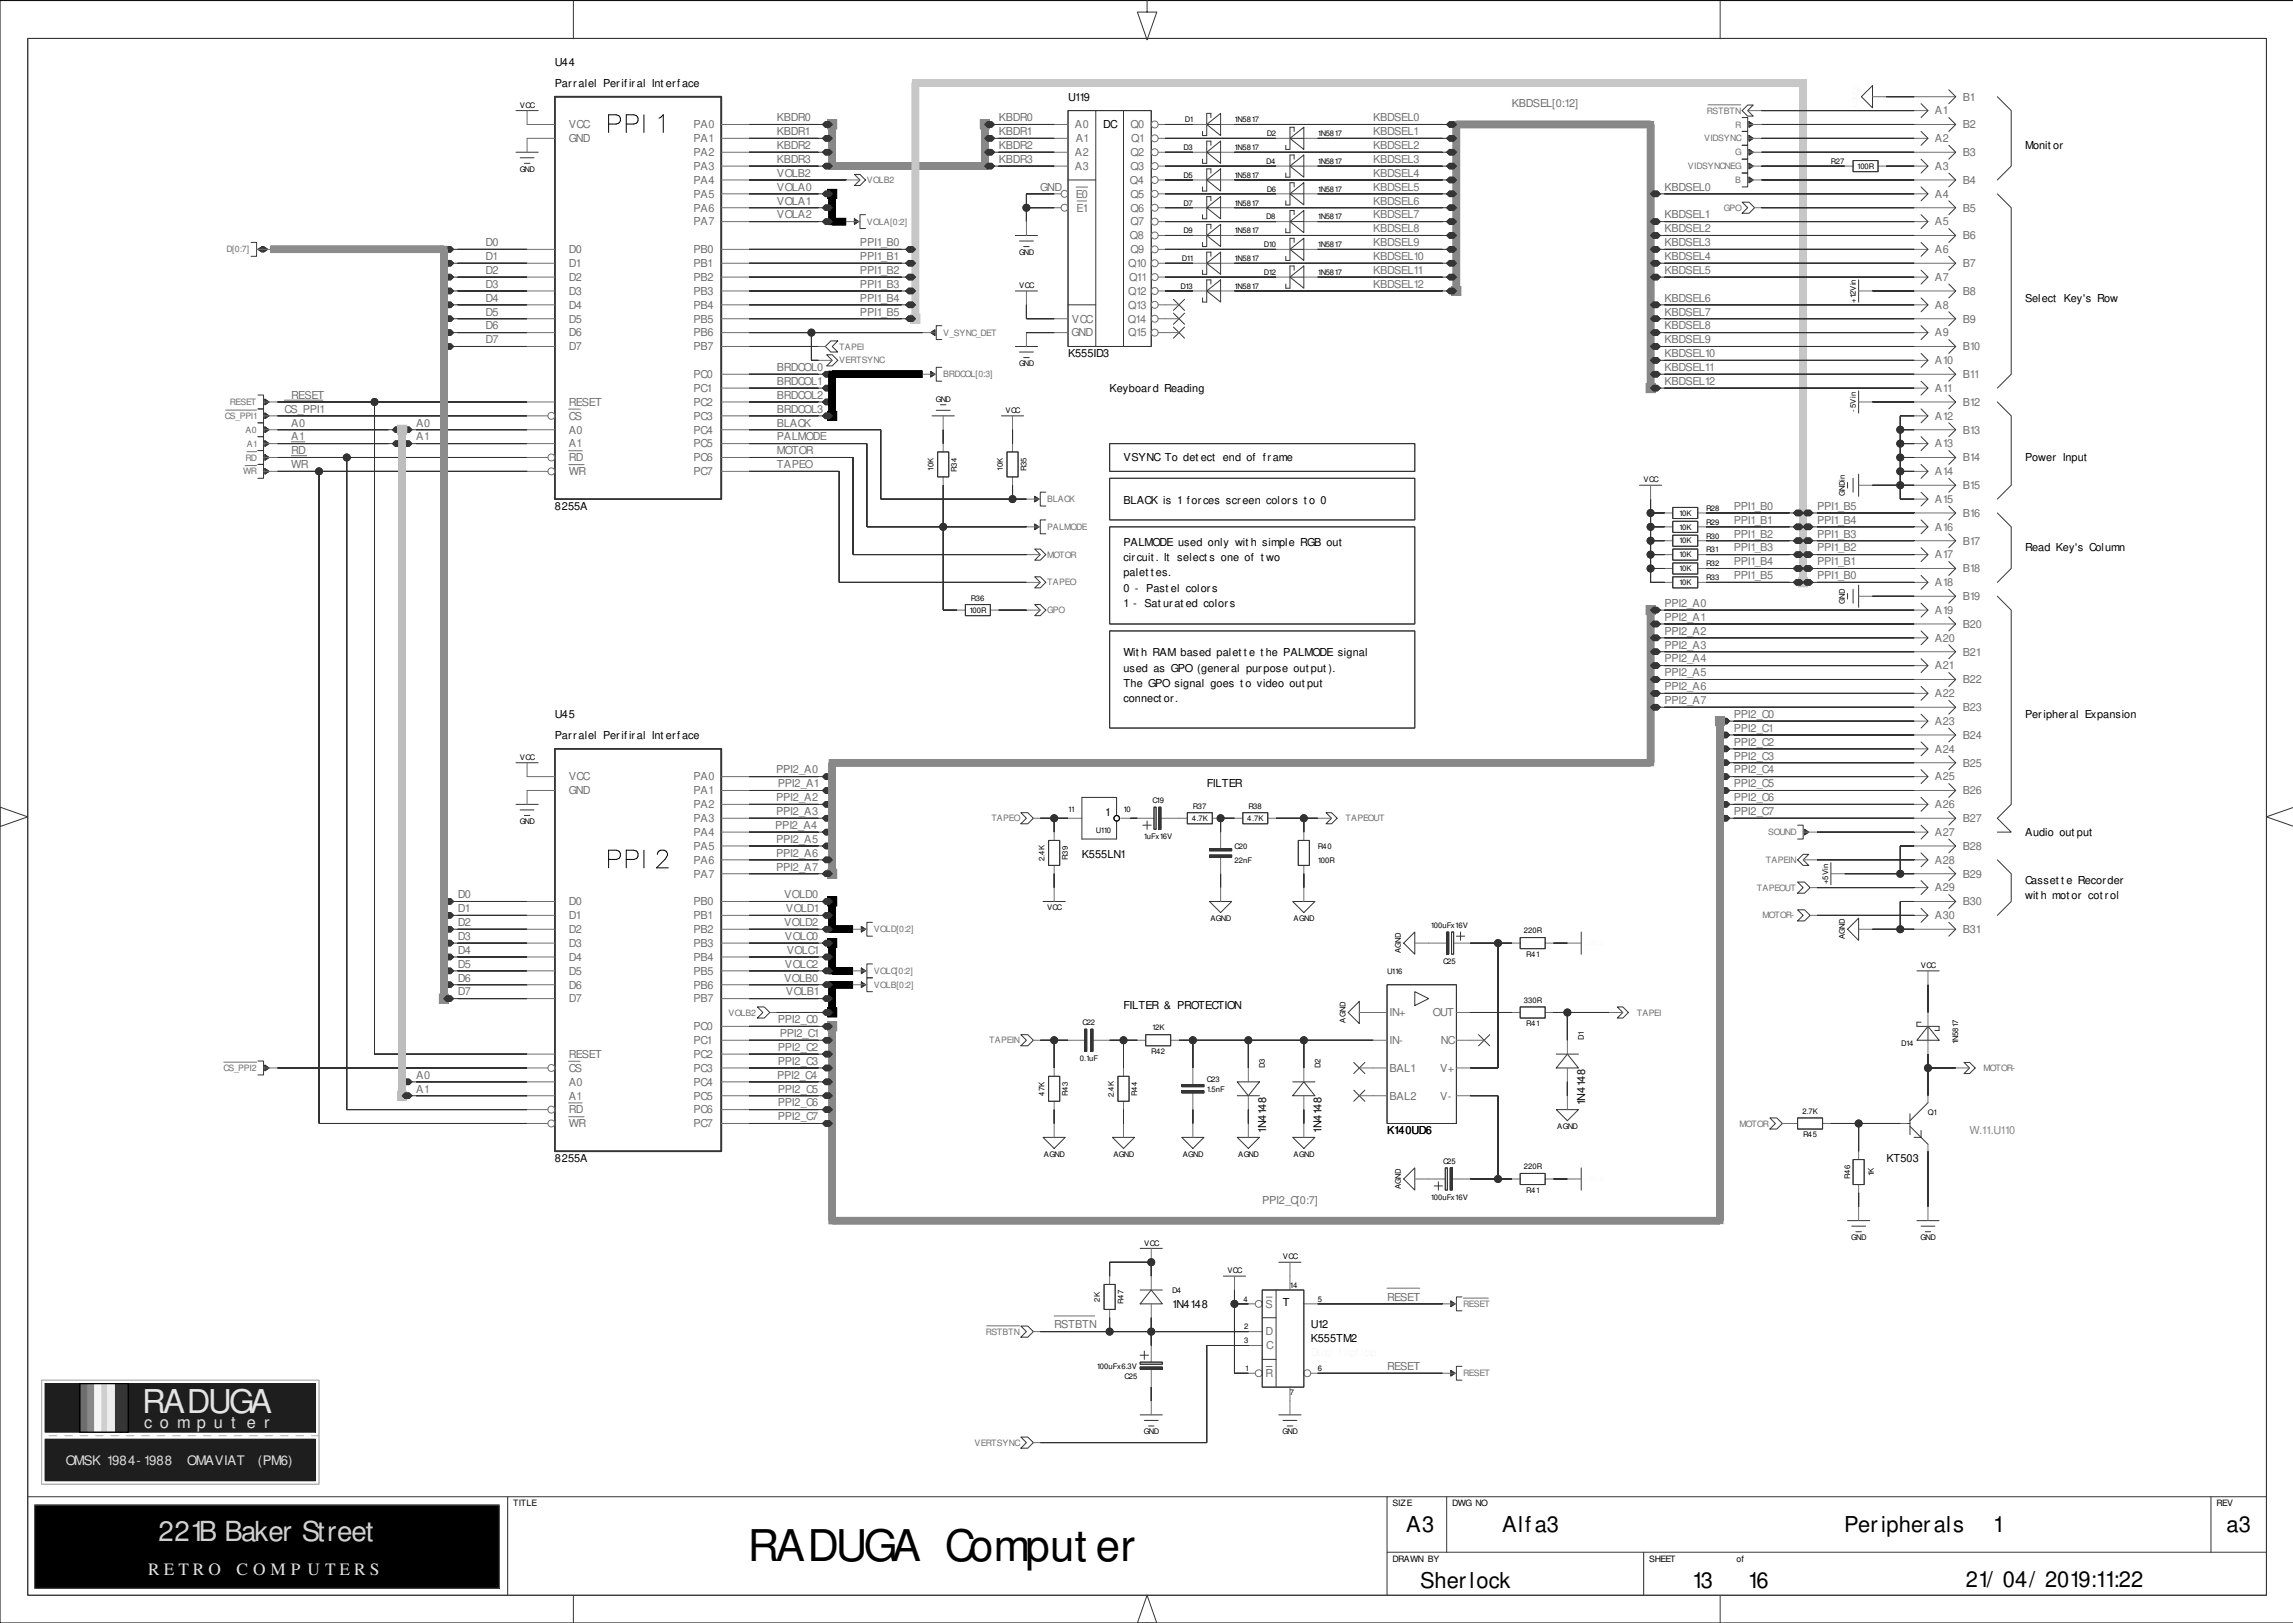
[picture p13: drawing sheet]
<svg xmlns="http://www.w3.org/2000/svg" width="420mm" height="297mm" viewBox="0 0 420 297" stroke-linecap="round" stroke-linejoin="round" font-family="sans-serif">
<defs><g id="words">
<text font-size="8" x="136.9" y="285.6">RADUGA Comput er</text>
<text font-size="6" fill="#e2e2e2" x="26" y="258.5">RADUGA</text>
<text font-size="5.1" fill="#d3d3d3" x="29" y="282">221B Baker Street</text>
<g font-size="4.9">
<text x="110.8" y="23.3">PPI 1</text>
<text x="110.8" y="157.9">PPI 2</text>
</g>
<g font-size="4">
<text x="257.5" y="280.4">A3</text>
<text x="275" y="280.4">Alfa3</text>
<text x="337.6" y="280.4">Peripherals</text>
<text x="364.9" y="280.4">1</text>
<text x="407.6" y="280.4">a3</text>
<text x="260" y="290.6">Sherlock</text>
<text x="309.8" y="290.6">13</text>
<text x="320" y="290.6">16</text>
<text x="359.9" y="290.5">21/ 04/ 2019:11:22</text>
</g>
<g font-size="3.2" fill="#e2e2e2">
<text x="27.1" y="288.2">R E T R O</text>
<text x="43.3" y="288.2">C O M P U T E R S</text>
</g>
<text font-size="3" fill="#dfdfdf" x="26.4" y="261.3">c o m p u t e r</text>
<text font-size="2.4" fill="#dfdfdf" x="12" y="268">OMSK 1984- 1988</text>
<g font-size="2.4" fill="#e2e2e2">
<text x="34.3" y="268">OMAVIAT</text>
<text x="47.2" y="268">(PM6)</text>
</g>
<g font-size="2">
<text x="101.6" y="15.9">Parralel Perifiral Int erface</text>
<text x="101.6" y="12.1">U44</text>
<text x="195.5" y="18.4">U119</text>
<text x="201.9" y="23.5">DC</text>
<text x="370.8" y="27.3">Monit or</text>
<text x="370.8" y="55.2">Select Key's Row</text>
<text x="195.5" y="65.4">K555ID3</text>
<text x="203.2" y="71.7">Keyboard Reading</text>
<text x="205.7" y="84.4">VSYNC To det ect end of frame</text>
<text x="370.8" y="84.4">Power Input</text>
<text x="101.6" y="93.3">8255A</text>
<text x="205.7" y="92.2">BLACK is 1 forces screen colors t o 0</text>
<text x="205.7" y="99.9">PALMODE used only wit h simple RGB out</text>
<text x="370.8" y="100.9">Read Key's Column</text>
<text x="205.7" y="102.7">circuit . It select s one of t wo</text>
<text x="205.7" y="105.5">palet t es.</text>
<text x="205.7" y="108.3">0 -</text>
<text x="205.7" y="111.1">1 -</text>
<text x="209.5" y="111.1">Sat urat ed colors</text>
<text x="209.9" y="108.3">Past el colors</text>
<text x="205.7" y="120.1">Wit h RAM based palet t e t he PALMODE signal</text>
<text x="205.7" y="122.9">used as GPO (general purpose out put ).</text>
<text x="205.7" y="125.7">The GPO signal goes t o video out put</text>
<text x="101.6" y="131.4">U45</text>
<text x="205.7" y="128.5">connect or.</text>
<text x="370.8" y="131.4">Peripheral Expansion</text>
<text x="101.6" y="135.2">Parralel Perifiral Int erface</text>
<text x="202.4" y="149.3">1</text>
<text x="220.9" y="144.1">FILTER</text>
<text x="370.8" y="153">Audio out put</text>
<text x="198.1" y="157">K555LN1</text>
<text x="370.8" y="161.8">Casset t e Recorder</text>
<text x="370.8" y="164.6">wit h mot or cot rol</text>
<text x="205.7" y="184.7">FILTER &amp; PROTECTION</text>
<text x="290.2" y="202.2" transform="rotate(-90 290.2 202.2)">1N4148</text>
<text x="231.8" y="207.3" transform="rotate(-90 231.8 207.3)">1N4148</text>
<text x="242" y="207.3" transform="rotate(-90 242 207.3)">1N4148</text>
<text x="253.9" y="207.6">K140UD6</text>
<text x="101.6" y="212.7">8255A</text>
<text x="345.4" y="212.7">KT503</text>
<text x="214.6" y="239.3">1N4148</text>
<text x="234.9" y="239">T</text>
<text x="240" y="245.7">K555TM2</text>
<text x="240" y="243.1">U12</text>
</g>
<g font-size="2" fill="#6f6f6f">
<text x="104.1" y="23.5">VCC</text>
<text x="127" y="23.5">PA0</text>
<text x="142.2" y="22.2">KBDR0</text>
<text x="182.8" y="22.2">KBDR0</text>
<text x="196.8" y="23.5">A0</text>
<text x="206.9" y="23.5">Q0</text>
<text x="251.4" y="22.2">KBDSEL0</text>
<text x="276.8" y="19.7">KBDSEL[0:12]</text>
<text x="354.2" y="20.9">A1</text>
<text x="359.3" y="18.4">B1</text>
<text x="359.3" y="23.5">B2</text>
<text x="104.1" y="26">GND</text>
<text x="127" y="26">PA1</text>
<text x="127" y="28.6">PA2</text>
<text x="142.2" y="24.7">KBDR1</text>
<text x="142.2" y="27.3">KBDR2</text>
<text x="142.2" y="29.8">KBDR3</text>
<text x="182.8" y="24.7">KBDR1</text>
<text x="182.8" y="27.3">KBDR2</text>
<text x="182.8" y="29.8">KBDR3</text>
<text x="196.8" y="28.6">A2</text>
<text x="196.9" y="26">A1</text>
<text x="206.9" y="28.6">Q2</text>
<text x="207.1" y="26">Q1</text>
<text x="251.4" y="24.7">KBDSEL1</text>
<text x="251.4" y="27.3">KBDSEL2</text>
<text x="251.4" y="29.8">KBDSEL3</text>
<text x="354.2" y="26">A2</text>
<text x="359.3" y="28.6">B3</text>
<text x="127" y="31.1">PA3</text>
<text x="127" y="33.6">PA4</text>
<text x="142.2" y="34.9">VOLA0</text>
<text x="142.2" y="32.4">VOLB2</text>
<text x="190.5" y="34.9">GND</text>
<text x="196.8" y="31.1">A3</text>
<text x="206.9" y="33.6">Q4</text>
<text x="206.9" y="31.1">Q3</text>
<text x="251.4" y="32.4">KBDSEL4</text>
<text x="251.4" y="34.9">KBDSEL5</text>
<text x="304.7" y="34.9">KBDSEL0</text>
<text x="354.2" y="31.1">A3</text>
<text x="359.3" y="33.6">B4</text>
<text x="127" y="36.2">PA5</text>
<text x="127" y="38.7">PA6</text>
<text x="127" y="41.3">PA7</text>
<text x="142.2" y="37.4">VOLA1</text>
<text x="142.2" y="40">VOLA2</text>
<text x="196.9" y="36.2">E0</text>
<text x="197.1" y="38.7">E1</text>
<text x="206.9" y="36.2">Q5</text>
<text x="206.9" y="38.7">Q6</text>
<text x="206.9" y="41.3">Q7</text>
<text x="251.4" y="37.4">KBDSEL6</text>
<text x="251.4" y="40">KBDSEL7</text>
<text x="304.7" y="40">KBDSEL1</text>
<text x="354.2" y="36.2">A4</text>
<text x="354.2" y="41.3">A5</text>
<text x="359.3" y="38.7">B5</text>
<text x="88.9" y="45.1">D0</text>
<text x="88.9" y="47.6">D1</text>
<text x="104.1" y="46.3">D0</text>
<text x="127" y="46.3">PB0</text>
<text x="157.4" y="45.1">PPI1_B0</text>
<text x="157.4" y="47.6">PPI1_B1</text>
<text x="206.9" y="43.8">Q8</text>
<text x="206.9" y="46.3">Q9</text>
<text x="251.4" y="42.5">KBDSEL8</text>
<text x="251.4" y="45.1">KBDSEL9</text>
<text x="251.4" y="47.6">KBDSEL10</text>
<text x="304.7" y="42.5">KBDSEL2</text>
<text x="304.7" y="45.1">KBDSEL3</text>
<text x="304.7" y="47.6">KBDSEL4</text>
<text x="354.2" y="46.3">A6</text>
<text x="359.3" y="43.8">B6</text>
<text x="88.9" y="50.1">D2</text>
<text x="88.9" y="52.7">D3</text>
<text x="104.1" y="48.9">D1</text>
<text x="104.1" y="51.4">D2</text>
<text x="104.1" y="54">D3</text>
<text x="127" y="48.9">PB1</text>
<text x="127" y="51.4">PB2</text>
<text x="127" y="54">PB3</text>
<text x="157.4" y="50.1">PPI1_B2</text>
<text x="157.4" y="52.7">PPI1_B3</text>
<text x="206.5" y="48.9">Q10</text>
<text x="206.5" y="54">Q12</text>
<text x="206.7" y="51.4">Q11</text>
<text x="251.4" y="50.1">KBDSEL11</text>
<text x="251.4" y="52.7">KBDSEL12</text>
<text x="304.7" y="50.1">KBDSEL5</text>
<text x="354.2" y="51.4">A7</text>
<text x="359.3" y="48.9">B7</text>
<text x="359.3" y="54">B8</text>
<text x="88.9" y="55.2">D4</text>
<text x="88.9" y="57.8">D5</text>
<text x="104.1" y="56.5">D4</text>
<text x="104.1" y="59">D5</text>
<text x="127" y="56.5">PB4</text>
<text x="127" y="59">PB5</text>
<text x="157.4" y="55.2">PPI1_B4</text>
<text x="157.4" y="57.8">PPI1_B5</text>
<text x="196.2" y="59">VCC</text>
<text x="206.5" y="59">Q14</text>
<text x="206.5" y="56.5">Q13</text>
<text x="304.7" y="55.2">KBDSEL6</text>
<text x="304.7" y="57.8">KBDSEL7</text>
<text x="354.2" y="56.5">A8</text>
<text x="359.3" y="59">B9</text>
<text x="88.9" y="60.3">D6</text>
<text x="88.9" y="62.8">D7</text>
<text x="104.1" y="61.6">D6</text>
<text x="104.1" y="64.1">D7</text>
<text x="127" y="61.6">PB6</text>
<text x="127" y="64.1">PB7</text>
<text x="196.1" y="61.6">GND</text>
<text x="206.5" y="61.6">Q15</text>
<text x="304.7" y="60.3">KBDSEL8</text>
<text x="304.7" y="62.8">KBDSEL9</text>
<text x="304.7" y="65.4">KBDSEL10</text>
<text x="354.2" y="61.6">A9</text>
<text x="359.3" y="64.1">B10</text>
<text x="127" y="69.2">PC0</text>
<text x="127" y="71.7">PC1</text>
<text x="142.2" y="67.9">BRDCOL0</text>
<text x="142.2" y="70.5">BRDCOL1</text>
<text x="304.7" y="67.9">KBDSEL11</text>
<text x="304.7" y="70.5">KBDSEL12</text>
<text x="354.2" y="66.7">A10</text>
<text x="354.2" y="71.7">A11</text>
<text x="359.3" y="69.2">B11</text>
<text x="52.1" y="75.5">CS_PPI1</text>
<text x="53.3" y="73">RESET</text>
<text x="104.1" y="76.8">CS</text>
<text x="104.1" y="74.3">RESET</text>
<text x="127" y="74.3">PC2</text>
<text x="127" y="76.8">PC3</text>
<text x="142.2" y="73">BRDCOL2</text>
<text x="142.2" y="75.5">BRDCOL3</text>
<text x="354.2" y="76.8">A12</text>
<text x="359.3" y="74.3">B12</text>
<text x="53.3" y="83.2">RD</text>
<text x="53.3" y="78.1">A0</text>
<text x="53.3" y="80.6">A1</text>
<text x="76.2" y="78.1">A0</text>
<text x="76.2" y="80.6">A1</text>
<text x="104.1" y="79.4">A0</text>
<text x="104.1" y="81.9">A1</text>
<text x="127" y="79.4">PC4</text>
<text x="127" y="81.9">PC5</text>
<text x="142.2" y="78.1">BLACK</text>
<text x="142.2" y="80.6">PALMODE</text>
<text x="142.2" y="83.2">MOTOR</text>
<text x="354.2" y="81.9">A13</text>
<text x="359.3" y="79.4">B13</text>
<text x="53.3" y="85.7">WR</text>
<text x="104.1" y="84.4">RD</text>
<text x="104.1" y="87">WR</text>
<text x="127" y="84.4">PC6</text>
<text x="127" y="87">PC7</text>
<text x="142.2" y="85.7">TAPEO</text>
<text x="354.2" y="87">A14</text>
<text x="359.3" y="84.4">B14</text>
<text x="359.3" y="89.5">B15</text>
<text x="317.4" y="93.3">PPI1_B0</text>
<text x="317.4" y="95.9">PPI1_B1</text>
<text x="332.7" y="95.9">PPI1_B4</text>
<text x="332.7" y="93.3">PPI1_B5</text>
<text x="354.2" y="92.1">A15</text>
<text x="359.3" y="94.6">B16</text>
<text x="317.4" y="98.4">PPI1_B2</text>
<text x="317.4" y="100.9">PPI1_B3</text>
<text x="332.7" y="100.9">PPI1_B2</text>
<text x="332.7" y="98.4">PPI1_B3</text>
<text x="354.2" y="97.1">A16</text>
<text x="359.3" y="99.7">B17</text>
<text x="317.4" y="103.5">PPI1_B4</text>
<text x="317.4" y="106">PPI1_B5</text>
<text x="332.7" y="106">PPI1_B0</text>
<text x="332.7" y="103.5">PPI1_B1</text>
<text x="354.2" y="102.2">A17</text>
<text x="354.2" y="107.3">A18</text>
<text x="359.3" y="104.7">B18</text>
<text x="304.7" y="111.1">PPI2_A0</text>
<text x="304.7" y="113.6">PPI2_A1</text>
<text x="354.2" y="112.4">A19</text>
<text x="359.3" y="109.8">B19</text>
<text x="304.7" y="116.2">PPI2_A2</text>
<text x="304.7" y="118.7">PPI2_A3</text>
<text x="354.2" y="117.4">A20</text>
<text x="359.3" y="114.9">B20</text>
<text x="359.3" y="120">B21</text>
<text x="304.7" y="121.2">PPI2_A4</text>
<text x="304.7" y="123.8">PPI2_A5</text>
<text x="354.2" y="122.5">A21</text>
<text x="359.3" y="125.1">B22</text>
<text x="304.7" y="126.3">PPI2_A6</text>
<text x="304.7" y="128.9">PPI2_A7</text>
<text x="317.4" y="131.4">PPI2_C0</text>
<text x="354.2" y="127.6">A22</text>
<text x="359.3" y="130.1">B23</text>
<text x="317.4" y="133.9">PPI2_C1</text>
<text x="317.4" y="136.5">PPI2_C2</text>
<text x="354.2" y="132.7">A23</text>
<text x="354.2" y="137.8">A24</text>
<text x="359.3" y="135.2">B24</text>
<text x="104.1" y="142.8">VCC</text>
<text x="127" y="142.8">PA0</text>
<text x="142.1" y="141.6">PPI2_A0</text>
<text x="317.4" y="139">PPI2_C3</text>
<text x="317.4" y="141.6">PPI2_C4</text>
<text x="354.2" y="142.8">A25</text>
<text x="359.3" y="140.3">B25</text>
<text x="104.1" y="145.4">GND</text>
<text x="127" y="145.4">PA1</text>
<text x="127" y="147.9">PA2</text>
<text x="142.1" y="146.6">PPI2_A2</text>
<text x="142.1" y="149.2">PPI2_A3</text>
<text x="142.4" y="144.1">PPI2_A1</text>
<text x="317.4" y="144.1">PPI2_C5</text>
<text x="317.4" y="146.6">PPI2_C6</text>
<text x="317.4" y="149.2">PPI2_C7</text>
<text x="354.2" y="147.9">A26</text>
<text x="359.3" y="145.4">B26</text>
<text x="127" y="150.5">PA3</text>
<text x="127" y="153">PA4</text>
<text x="127" y="155.5">PA5</text>
<text x="141.9" y="151.7">PPI2_A4</text>
<text x="142.1" y="154.3">PPI2_A5</text>
<text x="354.2" y="153">A27</text>
<text x="359.3" y="150.5">B27</text>
<text x="359.3" y="155.5">B28</text>
<text x="127" y="158.1">PA6</text>
<text x="127" y="160.6">PA7</text>
<text x="142.1" y="156.8">PPI2_A6</text>
<text x="142.1" y="159.3">PPI2_A7</text>
<text x="354.2" y="158.1">A28</text>
<text x="359.3" y="160.6">B29</text>
<text x="83.8" y="164.4">D0</text>
<text x="83.8" y="167">D1</text>
<text x="104.1" y="165.7">D0</text>
<text x="127" y="165.7">PB0</text>
<text x="143.5" y="164.4">VOLD0</text>
<text x="143.9" y="167">VOLD1</text>
<text x="354.2" y="163.2">A29</text>
<text x="359.3" y="165.7">B30</text>
<text x="83.8" y="169.5">D2</text>
<text x="83.8" y="172">D3</text>
<text x="104.1" y="168.2">D1</text>
<text x="104.1" y="170.8">D2</text>
<text x="104.1" y="173.3">D3</text>
<text x="127" y="168.2">PB1</text>
<text x="127" y="170.8">PB2</text>
<text x="127" y="173.3">PB3</text>
<text x="143.5" y="169.5">VOLD2</text>
<text x="143.7" y="172">VOLC0</text>
<text x="354.2" y="168.2">A30</text>
<text x="359.3" y="170.8">B31</text>
<text x="83.8" y="174.6">D4</text>
<text x="83.8" y="177.1">D5</text>
<text x="83.8" y="179.7">D6</text>
<text x="104.1" y="175.9">D4</text>
<text x="104.1" y="178.4">D5</text>
<text x="127" y="175.9">PB4</text>
<text x="127" y="178.4">PB5</text>
<text x="143.5" y="179.7">VOLB0</text>
<text x="143.7" y="177.1">VOLC2</text>
<text x="144" y="174.6">VOLC1</text>
<text x="83.8" y="182.2">D7</text>
<text x="104.1" y="180.9">D6</text>
<text x="104.1" y="183.5">D7</text>
<text x="127" y="180.9">PB6</text>
<text x="127" y="183.5">PB7</text>
<text x="143.9" y="182.2">VOLB1</text>
<text x="127" y="188.6">PC0</text>
<text x="127" y="191.1">PC1</text>
<text x="142.4" y="187.3">PPI2_C0</text>
<text x="142.7" y="189.8">PPI2_C1</text>
<text x="254.4" y="191.1">IN-</text>
<text x="254.4" y="186">IN+</text>
<text x="262.4" y="186">OUT</text>
<text x="263.8" y="191.1">NC</text>
<text x="76.2" y="197.4">A0</text>
<text x="104.1" y="196.2">CS</text>
<text x="104.1" y="193.6">RESET</text>
<text x="127" y="193.6">PC2</text>
<text x="127" y="196.2">PC3</text>
<text x="142.3" y="197.4">PPI2_C4</text>
<text x="142.4" y="192.3">PPI2_C2</text>
<text x="142.4" y="194.9">PPI2_C3</text>
<text x="254.4" y="196.2">BAL1</text>
<text x="263.6" y="196.2">V+</text>
<text x="76.2" y="200">A1</text>
<text x="104.1" y="198.7">A0</text>
<text x="104.1" y="201.2">A1</text>
<text x="104.1" y="203.8">RD</text>
<text x="127" y="198.7">PC4</text>
<text x="127" y="201.2">PC5</text>
<text x="127" y="203.8">PC6</text>
<text x="142.4" y="200">PPI2_C5</text>
<text x="142.4" y="202.5">PPI2_C6</text>
<text x="254.4" y="201.2">BAL2</text>
<text x="263.6" y="201.2">V-</text>
<text x="104.1" y="206.3">WR</text>
<text x="127" y="206.3">PC7</text>
<text x="142.4" y="205">PPI2_C7</text>
<text x="231.1" y="220.3">PPI2_C[0:7]</text>
<text x="231.7" y="239.3">S</text>
<text x="253.9" y="238.1">RESET</text>
<text x="193" y="243.1">RSTBTN</text>
<text x="231.7" y="244.4">D</text>
<text x="231.8" y="247">C</text>
<text x="253.9" y="250.8">RESET</text>
<text x="231.7" y="252">R</text>
</g>
<text font-size="2" fill="#888" x="360.6" y="207.6">W.11.U110</text>
<g font-size="1.6" fill="#6f6f6f">
<text x="312.5" y="20.8">RSTBTN</text>
<text x="317.7" y="23.3">R</text>
<text x="312" y="25.9">VIDSYNC</text>
<text x="317.7" y="28.4">G</text>
<text x="158.7" y="33.5">VOLB2</text>
<text x="309" y="31">VIDSYNCNEG</text>
<text x="317.7" y="33.5">B</text>
<text x="158.7" y="41.1">VOLA[0:2]</text>
<text x="315.6" y="38.6">GPO</text>
<text x="41.5" y="46.2">D[0:7]</text>
<text x="153.6" y="64">TAPEI</text>
<text x="172.7" y="61.4">V_SYNC_DET</text>
<text x="153.6" y="66.5">VERTSYNC</text>
<text x="172.7" y="69.1">BRDCOL[0:3]</text>
<text x="41.2" y="76.7">CS_PPI1</text>
<text x="42.1" y="74.1">RESET</text>
<text x="44.9" y="79.2">A0</text>
<text x="45.2" y="81.8">A1</text>
<text x="44.5" y="86.8">WR</text>
<text x="44.9" y="84.3">RD</text>
<text x="191.7" y="91.9">BLACK</text>
<text x="191.7" y="97">PALMODE</text>
<text x="191.7" y="102.1">MOTOR</text>
<text x="191.7" y="107.1">TAPEO</text>
<text x="191.7" y="112.2">GPO</text>
<text x="181.5" y="150.3">TAPEO</text>
<text x="246.3" y="150.3">TAPEOUT</text>
<text x="323.7" y="152.9">SOUND</text>
<text x="323.3" y="157.9">TAPEIN</text>
<text x="321.6" y="163">TAPEOUT</text>
<text x="160" y="170.6">VOLD[0:2]</text>
<text x="322.7" y="168.1">MOTOR-</text>
<text x="160" y="178.3">VOLC[0:2]</text>
<text x="133.4" y="185.9">VOLB2</text>
<text x="160" y="180.8">VOLB[0:2]</text>
<text x="299.7" y="185.9">TAPEI</text>
<text x="181.1" y="190.9">TAPEIN</text>
<text x="40.9" y="196">CS_PPI2</text>
<text x="363.1" y="196">MOTOR-</text>
<text x="318.5" y="206.2">MOTOR</text>
<text x="267.9" y="239.2">RESET</text>
<text x="180.5" y="244.3">RSTBTN</text>
<text x="267.9" y="251.9">RESET</text>
<text x="178.4" y="264.6">VERTSYNC</text>
</g>
<g font-size="1.6">
<text x="94" y="275.6">TITLE</text>
<text x="255" y="275.6">SIZE</text>
<text x="265.9" y="275.6">DWG NO</text>
<text x="405.8" y="275.6">REV</text>
<text x="255" y="285.8">DRAWN BY</text>
<text x="301.9" y="285.8">SHEET</text>
<text x="317.9" y="285.8">of</text>
</g>
<g font-size="1.4">
<text x="95.2" y="19.7">VCC</text>
<text x="216.9" y="22.4">D1</text>
<text x="226" y="22.4">1N5817</text>
<text x="216.7" y="27.5">D3</text>
<text x="226" y="27.5">1N5817</text>
<text x="231.8" y="30">D4</text>
<text x="231.9" y="24.9">D2</text>
<text x="241.2" y="24.9">1N5817</text>
<text x="241.2" y="30">1N5817</text>
<text x="335.2" y="30">R27</text>
<text x="95.1" y="31.4">GND</text>
<text x="216.7" y="32.5">D5</text>
<text x="226" y="32.5">1N5817</text>
<text x="231.9" y="35.1">D6</text>
<text x="241.2" y="35.1">1N5817</text>
<text x="340" y="30.9">100R</text>
<text x="216.7" y="37.6">D7</text>
<text x="226" y="37.6">1N5817</text>
<text x="231.8" y="40.2">D8</text>
<text x="241.2" y="40.2">1N5817</text>
<text x="186.6" y="46.6">GND</text>
<text x="216.4" y="47.8">D11</text>
<text x="216.7" y="42.7">D9</text>
<text x="226" y="42.7">1N5817</text>
<text x="226" y="47.8">1N5817</text>
<text x="231.4" y="45.2">D10</text>
<text x="241.2" y="45.2">1N5817</text>
<text x="186.6" y="52.7">VCC</text>
<text x="216.1" y="52.9">D13</text>
<text x="226" y="52.9">1N5817</text>
<text x="231.4" y="50.3">D12</text>
<text x="241.2" y="50.3">1N5817</text>
<text x="339.8" y="55.4" transform="rotate(-90 339.8 55.4)">+12Vin</text>
<text x="186.6" y="67">GND</text>
<text x="171.3" y="73.6">GND</text>
<text x="184.1" y="75.6">VCC</text>
<text x="339.8" y="75.4" transform="rotate(-90 339.8 75.4)">- 5Vin</text>
<text x="170.9" y="86.1" transform="rotate(-90 170.9 86.1)">10K</text>
<text x="175.2" y="86.3" transform="rotate(-90 175.2 86.3)">R34</text>
<text x="183.6" y="86.1" transform="rotate(-90 183.6 86.1)">10K</text>
<text x="187.9" y="86.2" transform="rotate(-90 187.9 86.2)">R35</text>
<text x="300.9" y="88.3">VCC</text>
<text x="307.4" y="94.4">10K</text>
<text x="312.3" y="93.5">R28</text>
<text x="337.7" y="90.7" transform="rotate(-90 337.7 90.7)">GNDin</text>
<text x="307.4" y="96.9">10K</text>
<text x="307.4" y="99.5">10K</text>
<text x="307.4" y="102">10K</text>
<text x="312.3" y="96">R29</text>
<text x="312.3" y="98.6">R30</text>
<text x="312.3" y="101.1">R31</text>
<text x="307.4" y="104.5">10K</text>
<text x="307.4" y="107.1">10K</text>
<text x="312.3" y="103.6">R32</text>
<text x="312.3" y="106.2">R33</text>
<text x="177.5" y="112.2">100R</text>
<text x="177.8" y="110">R36</text>
<text x="337.7" y="110.5" transform="rotate(-90 337.7 110.5)">GND</text>
<text x="95.2" y="139.1">VCC</text>
<text x="195.5" y="148.7">11</text>
<text x="205.7" y="148.7">10</text>
<text x="211" y="146.9">C19</text>
<text x="218.4" y="148.1">R37</text>
<text x="228.5" y="148.1">R38</text>
<text x="95.1" y="150.8">GND</text>
<text x="200.6" y="152.5">U110</text>
<text x="209.4" y="153.5">1uFx16V</text>
<text x="218.2" y="150.2">4.7K</text>
<text x="226" y="155.3">C20</text>
<text x="228.4" y="150.2">4.7K</text>
<text x="241.2" y="155.3">R40</text>
<text x="191.2" y="157.6" transform="rotate(-90 191.2 157.6)">2.4K</text>
<text x="195.5" y="157.3" transform="rotate(-90 195.5 157.3)">R39</text>
<text x="226" y="157.9">22nF</text>
<text x="241.2" y="157.9">100R</text>
<text x="334.7" y="161.8" transform="rotate(-90 334.7 161.8)">+5Vin</text>
<text x="191.7" y="166.5">VCC</text>
<text x="221.6" y="168.5">AGND</text>
<text x="236.8" y="168.5">AGND</text>
<text x="261.9" y="169.8">100uFx16V</text>
<text x="279" y="170.8">220R</text>
<text x="337.7" y="171.9" transform="rotate(-90 337.7 171.9)">AGND</text>
<text x="253.9" y="178.2">U116</text>
<text x="256.5" y="174.5" transform="rotate(-90 256.5 174.5)">AGND</text>
<text x="264.2" y="176.4">C25</text>
<text x="279.4" y="175.1">R41</text>
<text x="351.7" y="177.2">VCC</text>
<text x="279" y="183.5">330R</text>
<text x="198.2" y="187.6">C22</text>
<text x="210.9" y="188.6">12K</text>
<text x="246.3" y="187.2" transform="rotate(-90 246.3 187.2)">AGND</text>
<text x="279.4" y="187.8">R41</text>
<text x="290" y="190.4" transform="rotate(-90 290 190.4)">D1</text>
<text x="348.1" y="191.4">D14</text>
<text x="358.5" y="191.1" transform="rotate(-90 358.5 191.1)">1N5817</text>
<text x="197.7" y="194.2">0.1uF</text>
<text x="210.7" y="192.9">R42</text>
<text x="220.9" y="198">C23</text>
<text x="231.6" y="195.5" transform="rotate(-90 231.6 195.5)">D3</text>
<text x="241.7" y="195.5" transform="rotate(-90 241.7 195.5)">D2</text>
<text x="191.2" y="200.6" transform="rotate(-90 191.2 200.6)">47K</text>
<text x="195.5" y="200.6" transform="rotate(-90 195.5 200.6)">R43</text>
<text x="203.9" y="200.7" transform="rotate(-90 203.9 200.7)">2.4K</text>
<text x="208.2" y="200.6" transform="rotate(-90 208.2 200.6)">R44</text>
<text x="220.9" y="199.8">1.5nF</text>
<text x="330" y="203.8">2.7K</text>
<text x="285.1" y="206.6">AGND</text>
<text x="330.1" y="208.1">R45</text>
<text x="353" y="204.1">Q1</text>
<text x="191.1" y="211.7">AGND</text>
<text x="203.8" y="211.7">AGND</text>
<text x="216.5" y="211.7">AGND</text>
<text x="226.7" y="211.7">AGND</text>
<text x="236.8" y="211.7">AGND</text>
<text x="264.2" y="213">C25</text>
<text x="279" y="214">220R</text>
<text x="338.7" y="215.8" transform="rotate(-90 338.7 215.8)">R46</text>
<text x="343.1" y="215.2" transform="rotate(-90 343.1 215.2)">1K</text>
<text x="256.5" y="217.6" transform="rotate(-90 256.5 217.6)">AGND</text>
<text x="261.9" y="219.6">100uFx16V</text>
<text x="279.4" y="218.3">R41</text>
<text x="209.5" y="228">VCC</text>
<text x="338.9" y="226.9">GND</text>
<text x="351.6" y="226.9">GND</text>
<text x="224.7" y="233">VCC</text>
<text x="234.9" y="230.5">VCC</text>
<text x="201.4" y="238.2" transform="rotate(-90 201.4 238.2)">2K</text>
<text x="205.7" y="238.7" transform="rotate(-90 205.7 238.7)">R47</text>
<text x="214.6" y="236.6">D4</text>
<text x="227.6" y="238.2">4</text>
<text x="236.2" y="235.7">14</text>
<text x="241.2" y="238.2">5</text>
<text x="227.8" y="245.8">3</text>
<text x="227.8" y="243.3">2</text>
<text x="200.8" y="250.6">100uFx6.3V</text>
<text x="228" y="250.9">1</text>
<text x="241.2" y="250.9">6</text>
<text x="205.9" y="252.3">C25</text>
<text x="236.2" y="255.4">7</text>
<text x="209.4" y="262.5">GND</text>
<text x="234.8" y="262.5">GND</text>
</g>
</g></defs>
<path d="M419.9 .1h-419.9v296.9h419.9" fill="none" stroke="#000" stroke-width=".18"/>
<path d="M83.8 45.6h12.7z" fill-rule="evenodd" fill="#313131"/>
<path d="M83.8 45.6h12.7zM83.8 45.6h12.7" fill="none" stroke="#313131" stroke-width=".18"/>
<path d="M83.8 45.6h.1" fill="none" stroke="#6f6f6f" stroke-width=".18"/>
<path d="M81.3 45.6l.5-.5h.7l.5 .5-.5 .5h-.7z" fill-rule="evenodd" fill="#353535"/>
<path d="M81.3 45.6l.5-.5h.7l.5 .5-.5 .5h-.7zM83 45.6h.8" fill="none" stroke="#353535" stroke-width=".18"/>
<path d="M83.8 48.2h12.7z" fill-rule="evenodd" fill="#313131"/>
<path d="M83.8 48.2h12.7zM83.8 48.2h12.7" fill="none" stroke="#313131" stroke-width=".18"/>
<path d="M83.8 48.2h.1" fill="none" stroke="#6f6f6f" stroke-width=".18"/>
<path d="M81.3 48.2l.5-.5h.7l.5 .5-.5 .5h-.7z" fill-rule="evenodd" fill="#353535"/>
<path d="M81.3 48.2l.5-.5h.7l.5 .5-.5 .5h-.7zM83 48.2h.8" fill="none" stroke="#353535" stroke-width=".18"/>
<path d="M83.8 50.7h12.7z" fill-rule="evenodd" fill="#313131"/>
<path d="M83.8 50.7h12.7zM83.8 50.7h12.7" fill="none" stroke="#313131" stroke-width=".18"/>
<path d="M83.8 50.7h.1" fill="none" stroke="#6f6f6f" stroke-width=".18"/>
<path d="M81.3 50.7l.5-.5h.7l.5 .5-.5 .5h-.7z" fill-rule="evenodd" fill="#353535"/>
<path d="M81.3 50.7l.5-.5h.7l.5 .5-.5 .5h-.7zM83 50.7h.8" fill="none" stroke="#353535" stroke-width=".18"/>
<path d="M83.8 53.3h12.7z" fill-rule="evenodd" fill="#313131"/>
<path d="M83.8 53.3h12.7zM83.8 53.3h12.7" fill="none" stroke="#313131" stroke-width=".18"/>
<path d="M83.8 53.3h.1" fill="none" stroke="#6f6f6f" stroke-width=".18"/>
<path d="M81.3 53.3l.5-.6h.7l.5 .6-.5 .5h-.7z" fill-rule="evenodd" fill="#353535"/>
<path d="M81.3 53.3l.5-.6h.7l.5 .6-.5 .5h-.7zM83 53.3h.8" fill="none" stroke="#353535" stroke-width=".18"/>
<path d="M83.8 55.8h12.7z" fill-rule="evenodd" fill="#313131"/>
<path d="M83.8 55.8h12.7zM83.8 55.8h12.7" fill="none" stroke="#313131" stroke-width=".18"/>
<path d="M83.8 55.8h.1" fill="none" stroke="#6f6f6f" stroke-width=".18"/>
<path d="M81.3 55.8l.5-.5h.7l.5 .5-.5 .5h-.7z" fill-rule="evenodd" fill="#353535"/>
<path d="M81.3 55.8l.5-.5h.7l.5 .5-.5 .5h-.7zM83 55.8h.8" fill="none" stroke="#353535" stroke-width=".18"/>
<path d="M83.8 58.3h12.7z" fill-rule="evenodd" fill="#313131"/>
<path d="M83.8 58.3h12.7zM83.8 58.3h12.7" fill="none" stroke="#313131" stroke-width=".18"/>
<path d="M83.8 58.3h.1" fill="none" stroke="#6f6f6f" stroke-width=".18"/>
<path d="M81.3 58.3l.5-.5h.7l.5 .5-.5 .5h-.7z" fill-rule="evenodd" fill="#353535"/>
<path d="M81.3 58.3l.5-.5h.7l.5 .5-.5 .5h-.7zM83 58.3h.8" fill="none" stroke="#353535" stroke-width=".18"/>
<path d="M83.8 60.9h12.7z" fill-rule="evenodd" fill="#313131"/>
<path d="M83.8 60.9h12.7zM83.8 60.9h12.7" fill="none" stroke="#313131" stroke-width=".18"/>
<path d="M83.8 60.9h.1" fill="none" stroke="#6f6f6f" stroke-width=".18"/>
<path d="M81.3 60.9l.5-.5h.7l.5 .5-.5 .5h-.7z" fill-rule="evenodd" fill="#353535"/>
<path d="M81.3 60.9l.5-.5h.7l.5 .5-.5 .5h-.7zM83 60.9h.8" fill="none" stroke="#353535" stroke-width=".18"/>
<path d="M83.8 63.4h12.7z" fill-rule="evenodd" fill="#313131"/>
<path d="M83.8 63.4h12.7zM83.8 63.4h12.7" fill="none" stroke="#313131" stroke-width=".18"/>
<path d="M83.8 63.4h.1" fill="none" stroke="#6f6f6f" stroke-width=".18"/>
<path d="M81.3 63.4l.5-.5h.7l.5 .5-.5 .5h-.7z" fill-rule="evenodd" fill="#353535"/>
<path d="M81.3 63.4l.5-.5h.7l.5 .5-.5 .5h-.7zM83 63.4h.8" fill="none" stroke="#353535" stroke-width=".18"/>
<path d="M83.8 165h12.7z" fill-rule="evenodd" fill="#313131"/>
<path d="M83.8 165h12.7zM83.8 165h12.7" fill="none" stroke="#313131" stroke-width=".18"/>
<path d="M83.8 165h.1" fill="none" stroke="#6f6f6f" stroke-width=".18"/>
<path d="M81.3 165l.5-.5h.7l.5 .5-.5 .5h-.7z" fill-rule="evenodd" fill="#353535"/>
<path d="M81.3 165l.5-.5h.7l.5 .5-.5 .5h-.7zM83 165h.8" fill="none" stroke="#353535" stroke-width=".18"/>
<path d="M83.8 167.5h12.7z" fill-rule="evenodd" fill="#313131"/>
<path d="M83.8 167.5h12.7zM83.8 167.5h12.7" fill="none" stroke="#313131" stroke-width=".18"/>
<path d="M83.8 167.5h.1" fill="none" stroke="#6f6f6f" stroke-width=".18"/>
<path d="M81.3 167.5l.5-.5h.7l.5 .5-.5 .5h-.7z" fill-rule="evenodd" fill="#353535"/>
<path d="M81.3 167.5l.5-.5h.7l.5 .5-.5 .5h-.7zM83 167.5h.8" fill="none" stroke="#353535" stroke-width=".18"/>
<path d="M83.8 170.1h12.7z" fill-rule="evenodd" fill="#313131"/>
<path d="M83.8 170.1h12.7zM83.8 170.1h12.7" fill="none" stroke="#313131" stroke-width=".18"/>
<path d="M83.8 170.1h.1" fill="none" stroke="#6f6f6f" stroke-width=".18"/>
<path d="M81.8 169.6h.7l.5 .5-.5 .5h-.7l-.5-.5z" fill-rule="evenodd" fill="#353535"/>
<path d="M81.8 169.6h.7l.5 .5-.5 .5h-.7l-.5-.5zM83 170.1h.8" fill="none" stroke="#353535" stroke-width=".18"/>
<path d="M83.8 172.6h12.7z" fill-rule="evenodd" fill="#313131"/>
<path d="M83.8 172.6h12.7zM83.8 172.6h12.7" fill="none" stroke="#313131" stroke-width=".18"/>
<path d="M83.8 172.6h.1" fill="none" stroke="#6f6f6f" stroke-width=".18"/>
<path d="M81.3 172.6l.5-.5h.7l.5 .5-.5 .5h-.7z" fill-rule="evenodd" fill="#353535"/>
<path d="M81.3 172.6l.5-.5h.7l.5 .5-.5 .5h-.7zM83 172.6h.8" fill="none" stroke="#353535" stroke-width=".18"/>
<path d="M83.8 175.1h12.7z" fill-rule="evenodd" fill="#313131"/>
<path d="M83.8 175.1h12.7zM83.8 175.1h12.7" fill="none" stroke="#313131" stroke-width=".18"/>
<path d="M83.8 175.1h.1" fill="none" stroke="#6f6f6f" stroke-width=".18"/>
<path d="M81.3 175.1l.5-.5h.7l.5 .5-.5 .6h-.7z" fill-rule="evenodd" fill="#353535"/>
<path d="M81.3 175.1l.5-.5h.7l.5 .5-.5 .6h-.7zM83 175.1h.8" fill="none" stroke="#353535" stroke-width=".18"/>
<path d="M83.8 177.7h12.7z" fill-rule="evenodd" fill="#313131"/>
<path d="M83.8 177.7h12.7zM83.8 177.7h12.7" fill="none" stroke="#313131" stroke-width=".18"/>
<path d="M83.8 177.7h.1" fill="none" stroke="#6f6f6f" stroke-width=".18"/>
<path d="M81.3 177.7l.5-.5h.7l.5 .5-.5 .5h-.7z" fill-rule="evenodd" fill="#353535"/>
<path d="M81.3 177.7l.5-.5h.7l.5 .5-.5 .5h-.7zM83 177.7h.8" fill="none" stroke="#353535" stroke-width=".18"/>
<path d="M83.8 180.2h12.7z" fill-rule="evenodd" fill="#313131"/>
<path d="M83.8 180.2h12.7zM83.8 180.2h12.7" fill="none" stroke="#313131" stroke-width=".18"/>
<path d="M83.8 180.2h.1" fill="none" stroke="#6f6f6f" stroke-width=".18"/>
<path d="M81.3 180.2l.5-.5h.7l.5 .5-.5 .5h-.7z" fill-rule="evenodd" fill="#353535"/>
<path d="M81.3 180.2l.5-.5h.7l.5 .5-.5 .5h-.7zM83 180.2h.8" fill="none" stroke="#353535" stroke-width=".18"/>
<path d="M83.8 182.8h12.7z" fill-rule="evenodd" fill="#313131"/>
<path d="M83.8 182.8h12.7zM83.8 182.8h12.7" fill="none" stroke="#313131" stroke-width=".18"/>
<g fill="none" stroke="#353535" stroke-width=".18">
<path d="M195.5 20.2h15.3v43.2h-15.3zM195.5 32.9h5.1M200.6 20.2v43.2M205.7 20.2v43.2M220.9 22.8l2.6-2.1v4.1zM220.9 27.9l2.6-2.1v4.1zM220.9 32.9l2.6-2v4.1zM220.9 38l2.6-2v4.1zM221.1 32.9h2.4M221.1 22.8h2.4M221.1 27.9h2.4M221.1 38h2.4"/>
<path d="M221.7 21.5v-.8h-.8v4.1h-.7v-.7M221.7 26.6v-.8h-.8v4.1h-.7v-.8M221.7 31.7v-.8h-.8v4.1h-.7v-.8M221.7 36.7v-.7h-.8v4.1h-.7v-.8M236.2 25.3l2.5-2v4.1zM236.2 30.4l2.5-2v4zM236.2 35.5l2.5-2.1v4.1zM236.3 25.3h2.4M236.3 30.4h2.4M236.3 35.5h2.4M236.9 24.1v-.8h-.7v4.1h-.8v-.8M236.9 29.1v-.7h-.7v4h-.8v-.7"/>
<path d="M236.9 34.2v-.8h-.7v4.1h-.8v-.8M236.9 39.3v-.8h-.7v4.1h-.8v-.8M195.5 55.8h5.1M220.9 43.1l2.6-2v4zM220.9 48.2l2.6-2.1v4.1zM220.9 53.3l2.6-2.1v4.1zM221.1 43.1h2.4M221.1 48.2h2.4M221.1 53.3h2.4M221.7 41.8v-.7h-.8v4h-.7v-.7M221.7 46.9v-.8h-.8v4.1h-.7v-.8M221.7 52v-.8h-.8v4.1h-.7v-.8"/>
<path d="M236.2 40.6l2.5-2.1v4.1zM236.2 45.6l2.5-2v4.1zM236.2 50.7l2.5-2v4zM236.3 40.6h2.4M236.3 45.6h2.4M236.3 50.7h2.4M236.9 44.4v-.8h-.7v4.1h-.8v-.8M236.9 49.4v-.7h-.7v4h-.8v-.7"/>
</g>
<g fill="none" stroke="#6f6f6f" stroke-width=".18">
<path d="M193 22.8h2.5M193 25.3h2.5M193 38h1.3M193 35.5h1.3M193 27.9h2.5M193 30.4h2.5M197 34.2h2.1M197.2 36.8h1.8M212 22.8h1.3M212 25.3h1.3M212 38h1.3M212 35.5h1.3"/>
<path d="M212 27.9h1.3M212 30.4h1.3M212 32.9h1.3M218.4 22.8h2.5M218.4 38h2.5M218.4 27.9h2.5M218.4 32.9h2.5M223.5 22.8h2.5M223.5 38h2.5M223.5 27.9h2.5M223.5 32.9h2.5M233.6 25.3h2.6"/>
<path d="M233.6 35.5h2.6M233.6 30.4h2.6M238.7 25.3h2.5M238.7 35.5h2.5M238.7 30.4h2.5M193 58.3h2.5M212 58.3h1.3M212 40.6h1.3M212 43.1h1.3M212 45.6h1.3M212 48.2h1.3M212 50.7h1.3"/>
<path d="M212 53.3h1.3M212 55.8h1.3M218.4 43.1h2.5M218.4 48.2h2.5M218.4 53.3h2.5M223.5 43.1h2.5M223.5 48.2h2.5M223.5 53.3h2.5M233.6 40.6h2.6M233.6 45.6h2.6M233.6 50.7h2.6M238.7 40.6h2.5"/>
<path d="M238.7 45.6h2.5M238.7 50.7h2.5M193 60.9h2.5M212 60.9h1.3"/>
<circle cx="194.9" cy="38" r=".63"/>
<circle cx="194.9" cy="35.5" r=".63"/>
<circle cx="211.4" cy="27.9" r=".63"/>
<circle cx="211.4" cy="30.4" r=".63"/>
<circle cx="211.4" cy="32.9" r=".63"/>
<circle cx="211.4" cy="38" r=".63"/>
<circle cx="211.4" cy="22.8" r=".63"/>
<circle cx="211.4" cy="35.5" r=".63"/>
<circle cx="211.4" cy="25.3" r=".63"/>
<circle cx="211.4" cy="45.6" r=".63"/>
<circle cx="211.4" cy="53.3" r=".63"/>
<circle cx="211.4" cy="58.3" r=".63"/>
<circle cx="211.4" cy="50.7" r=".63"/>
<circle cx="211.4" cy="43.1" r=".63"/>
<circle cx="211.4" cy="55.8" r=".63"/>
<circle cx="211.4" cy="40.6" r=".63"/>
<circle cx="211.4" cy="48.2" r=".63"/>
<circle cx="211.4" cy="60.9" r=".63"/>
</g>
<path d="M213.3 22.8h5.1z" fill-rule="evenodd" fill="#313131"/>
<path d="M213.3 22.8h5.1zM213.3 22.8h5.1" fill="none" stroke="#313131" stroke-width=".18"/>
<path d="M213.3 25.3h20.3z" fill-rule="evenodd" fill="#313131"/>
<path d="M213.3 25.3h20.3zM213.3 25.3h20.3" fill="none" stroke="#313131" stroke-width=".18"/>
<path d="M213.3 27.9h5.1z" fill-rule="evenodd" fill="#313131"/>
<path d="M213.3 27.9h5.1zM213.3 27.9h5.1" fill="none" stroke="#313131" stroke-width=".18"/>
<path d="M213.3 30.4h20.3z" fill-rule="evenodd" fill="#313131"/>
<path d="M213.3 30.4h20.3zM213.3 30.4h20.3" fill="none" stroke="#313131" stroke-width=".18"/>
<path d="M213.3 32.9h5.1z" fill-rule="evenodd" fill="#313131"/>
<path d="M213.3 32.9h5.1zM213.3 32.9h5.1" fill="none" stroke="#313131" stroke-width=".18"/>
<path d="M213.3 35.5h20.3z" fill-rule="evenodd" fill="#313131"/>
<path d="M213.3 35.5h20.3zM213.3 35.5h20.3" fill="none" stroke="#313131" stroke-width=".18"/>
<path d="M226 32.9h38.1z" fill-rule="evenodd" fill="#313131"/>
<path d="M226 32.9h38.1zM226 32.9h38.1" fill="none" stroke="#313131" stroke-width=".18"/>
<path d="M226 22.8h38.1z" fill-rule="evenodd" fill="#313131"/>
<path d="M226 22.8h38.1zM226 22.8h38.1" fill="none" stroke="#313131" stroke-width=".18"/>
<path d="M241.2 25.3h22.9z" fill-rule="evenodd" fill="#313131"/>
<path d="M241.2 25.3h22.9zM241.2 25.3h22.9" fill="none" stroke="#313131" stroke-width=".18"/>
<path d="M241.2 30.4h22.9z" fill-rule="evenodd" fill="#313131"/>
<path d="M241.2 30.4h22.9zM241.2 30.4h22.9" fill="none" stroke="#313131" stroke-width=".18"/>
<path d="M226 27.9h38.1z" fill-rule="evenodd" fill="#313131"/>
<path d="M226 27.9h38.1zM226 27.9h38.1" fill="none" stroke="#313131" stroke-width=".18"/>
<path d="M241.2 35.5h22.9z" fill-rule="evenodd" fill="#313131"/>
<path d="M241.2 35.5h22.9zM241.2 35.5h22.9" fill="none" stroke="#313131" stroke-width=".18"/>
<path d="M226 38h38.1z" fill-rule="evenodd" fill="#313131"/>
<path d="M226 38h38.1zM226 38h38.1" fill="none" stroke="#313131" stroke-width=".18"/>
<path d="M213.3 38h5.1z" fill-rule="evenodd" fill="#313131"/>
<path d="M213.3 38h5.1zM213.3 38h5.1" fill="none" stroke="#313131" stroke-width=".18"/>
<path d="M213.3 40.6h20.3z" fill-rule="evenodd" fill="#313131"/>
<path d="M213.3 40.6h20.3zM213.3 40.6h20.3" fill="none" stroke="#313131" stroke-width=".18"/>
<path d="M241.2 40.6h22.9z" fill-rule="evenodd" fill="#313131"/>
<path d="M241.2 40.6h22.9zM241.2 40.6h22.9" fill="none" stroke="#313131" stroke-width=".18"/>
<path d="M241.2 45.6h22.9z" fill-rule="evenodd" fill="#313131"/>
<path d="M241.2 45.6h22.9zM241.2 45.6h22.9" fill="none" stroke="#313131" stroke-width=".18"/>
<path d="M226 43.1h38.1z" fill-rule="evenodd" fill="#313131"/>
<path d="M226 43.1h38.1zM226 43.1h38.1" fill="none" stroke="#313131" stroke-width=".18"/>
<path d="M213.3 43.1h5.1z" fill-rule="evenodd" fill="#313131"/>
<path d="M213.3 43.1h5.1zM213.3 43.1h5.1" fill="none" stroke="#313131" stroke-width=".18"/>
<path d="M213.3 45.6h20.3z" fill-rule="evenodd" fill="#313131"/>
<path d="M213.3 45.6h20.3zM213.3 45.6h20.3" fill="none" stroke="#313131" stroke-width=".18"/>
<path d="M213.3 48.2h5.1z" fill-rule="evenodd" fill="#313131"/>
<path d="M213.3 48.2h5.1zM213.3 48.2h5.1" fill="none" stroke="#313131" stroke-width=".18"/>
<path d="M226 48.2h38.1z" fill-rule="evenodd" fill="#313131"/>
<path d="M226 48.2h38.1zM226 48.2h38.1" fill="none" stroke="#313131" stroke-width=".18"/>
<path d="M241.2 50.7h22.9z" fill-rule="evenodd" fill="#313131"/>
<path d="M241.2 50.7h22.9zM241.2 50.7h22.9" fill="none" stroke="#313131" stroke-width=".18"/>
<path d="M213.3 50.7h20.3z" fill-rule="evenodd" fill="#313131"/>
<path d="M213.3 50.7h20.3zM213.3 50.7h20.3" fill="none" stroke="#313131" stroke-width=".18"/>
<path d="M213.3 53.3h5.1z" fill-rule="evenodd" fill="#313131"/>
<path d="M213.3 53.3h5.1zM213.3 53.3h5.1" fill="none" stroke="#313131" stroke-width=".18"/>
<path d="M226 53.3h38.1z" fill-rule="evenodd" fill="#313131"/>
<path d="M226 53.3h38.1zM226 53.3h38.1" fill="none" stroke="#313131" stroke-width=".18"/>
<path d="M182.8 22.8h10.2z" fill-rule="evenodd" fill="#313131"/>
<path d="M182.8 22.8h10.2zM182.8 22.8h10.2" fill="none" stroke="#313131" stroke-width=".18"/>
<path d="M182.8 25.3h10.2z" fill-rule="evenodd" fill="#313131"/>
<path d="M182.8 25.3h10.2zM182.8 25.3h10.2" fill="none" stroke="#313131" stroke-width=".18"/>
<path d="M182.8 27.9h10.2z" fill-rule="evenodd" fill="#313131"/>
<path d="M182.8 27.9h10.2zM182.8 27.9h10.2" fill="none" stroke="#313131" stroke-width=".18"/>
<path d="M182.8 30.4h10.2z" fill-rule="evenodd" fill="#313131"/>
<path d="M182.8 30.4h10.2zM182.8 30.4h10.2" fill="none" stroke="#313131" stroke-width=".18"/>
<path d="M180.3 22.8v7.6" fill="none" stroke="#888" stroke-width=".18"/>
<path d="M180.3 22.8v7.6zM180.3 22.8v7.6" fill="none" stroke="#888" stroke-width="1.3" stroke-linecap="butt"/>
<path d="M152.4 30.4h27.9z" fill-rule="evenodd" fill="#888"/>
<path d="M152.4 30.4h27.9zM152.4 22.8v7.6zM152.4 22.8v7.6h27.9" fill="none" stroke="#888" stroke-width="1.3" stroke-linecap="butt"/>
<path d="M152.4 22.8v7.6" fill="none" stroke="#888" stroke-width=".18"/>
<path d="M179.5 22h1.6v1.6h-1.6z" fill-rule="evenodd" fill="#888"/>
<path d="M179.5 22h1.6v1.6h-1.6z" fill="none" stroke="#888" stroke-width=".18"/>
<path d="M179.7 29.8h1.2v1.2h-1.2z" fill-rule="evenodd" fill="#888"/>
<path d="M179.7 29.8h1.2v1.2h-1.2z" fill="none" stroke="#888" stroke-width=".18"/>
<path d="M151.8 29.8h1.1v1.2h-1.1z" fill-rule="evenodd" fill="#888"/>
<path d="M151.8 29.8h1.1v1.2h-1.1z" fill="none" stroke="#888" stroke-width=".18"/>
<path d="M151.5 22h1.7v1.6h-1.7z" fill-rule="evenodd" fill="#888"/>
<path d="M151.5 22h1.7v1.6h-1.7z" fill="none" stroke="#888" stroke-width=".18"/>
<path d="M182.8 22.8h.1" fill="none" stroke="#6f6f6f" stroke-width=".18"/>
<path d="M180.3 22.8l.5-.5h.8l.5 .5-.5 .5h-.8z" fill-rule="evenodd" fill="#353535"/>
<path d="M180.3 22.8l.5-.5h.8l.5 .5-.5 .5h-.8zM182.1 22.8h.7" fill="none" stroke="#353535" stroke-width=".18"/>
<path d="M182.8 25.3h.1" fill="none" stroke="#6f6f6f" stroke-width=".18"/>
<path d="M180.3 25.3l.5-.5h.8l.5 .5-.5 .5h-.8z" fill-rule="evenodd" fill="#353535"/>
<path d="M180.3 25.3l.5-.5h.8l.5 .5-.5 .5h-.8zM182.1 25.3h.7" fill="none" stroke="#353535" stroke-width=".18"/>
<path d="M182.8 27.9h.1" fill="none" stroke="#6f6f6f" stroke-width=".18"/>
<path d="M180.8 27.4h.8l.5 .5-.5 .5h-.8l-.5-.5z" fill-rule="evenodd" fill="#353535"/>
<path d="M180.8 27.4h.8l.5 .5-.5 .5h-.8l-.5-.5zM182.1 27.9h.7" fill="none" stroke="#353535" stroke-width=".18"/>
<path d="M182.8 30.4h.1" fill="none" stroke="#6f6f6f" stroke-width=".18"/>
<path d="M180.8 29.9h.8l.5 .5-.5 .5h-.8l-.5-.5z" fill-rule="evenodd" fill="#353535"/>
<path d="M180.8 29.9h.8l.5 .5-.5 .5h-.8l-.5-.5zM182.1 30.4h.7" fill="none" stroke="#353535" stroke-width=".18"/>
<path d="M137.1 22.8h12.7z" fill-rule="evenodd" fill="#313131"/>
<path d="M137.1 22.8h12.7zM137.1 22.8h12.7" fill="none" stroke="#313131" stroke-width=".18"/>
<path d="M137.1 25.3h12.7z" fill-rule="evenodd" fill="#313131"/>
<path d="M137.1 25.3h12.7zM137.1 25.3h12.7" fill="none" stroke="#313131" stroke-width=".18"/>
<path d="M149.8 25.3h.1" fill="none" stroke="#6f6f6f" stroke-width=".18"/>
<path d="M150.6 25.3l.5-.5h.8l.5 .5-.5 .5h-.8z" fill-rule="evenodd" fill="#353535"/>
<path d="M149.8 25.3h.8M150.6 25.3l.5-.5h.8l.5 .5-.5 .5h-.8z" fill="none" stroke="#353535" stroke-width=".18"/>
<path d="M137.1 27.9h12.7z" fill-rule="evenodd" fill="#313131"/>
<path d="M137.1 27.9h12.7zM137.1 27.9h12.7" fill="none" stroke="#313131" stroke-width=".18"/>
<path d="M149.8 27.9h.1" fill="none" stroke="#6f6f6f" stroke-width=".18"/>
<path d="M151.1 27.4h.8l.5 .5-.5 .5h-.8l-.5-.5z" fill-rule="evenodd" fill="#353535"/>
<path d="M149.8 27.9h.8M151.1 27.4h.8l.5 .5-.5 .5h-.8l-.5-.5z" fill="none" stroke="#353535" stroke-width=".18"/>
<path d="M137.1 30.4h12.7z" fill-rule="evenodd" fill="#313131"/>
<path d="M137.1 30.4h12.7zM137.1 30.4h12.7" fill="none" stroke="#313131" stroke-width=".18"/>
<path d="M149.8 30.4h.1" fill="none" stroke="#6f6f6f" stroke-width=".18"/>
<path d="M151.1 29.9h.8l.5 .5-.5 .5h-.8l-.5-.5z" fill-rule="evenodd" fill="#353535"/>
<path d="M94.5 27.9h4M94.5 20.2h4M95.2 28.9h2.6M96 29.9h1M149.8 30.4h.8M151.1 29.9h.8l.5 .5-.5 .5h-.8l-.5-.5zM94.5 139.6h4M94.5 147.2h4M95.2 148.2h2.6M96 149.2h1" fill="none" stroke="#353535" stroke-width=".18"/>
<path d="M96.5 20.2v2.6M96.5 25.3v2.6M96.5 139.6v2.5M96.5 144.7v2.5" fill="none" stroke="#6f6f6f" stroke-width=".18"/>
<path d="M137.1 35.5h12.7z" fill-rule="evenodd" fill="#313131"/>
<path d="M137.1 35.5h12.7zM137.1 35.5h12.7" fill="none" stroke="#313131" stroke-width=".18"/>
<path d="M137.1 38h12.7z" fill-rule="evenodd" fill="#313131"/>
<path d="M137.1 38h12.7zM137.1 38h12.7" fill="none" stroke="#313131" stroke-width=".18"/>
<path d="M137.1 40.6h12.7z" fill-rule="evenodd" fill="#313131"/>
<path d="M137.1 40.6h12.7zM137.1 40.6h12.7" fill="none" stroke="#313131" stroke-width=".18"/>
<path d="M137.1 180.2h12.7z" fill-rule="evenodd" fill="#313131"/>
<path d="M137.1 180.2h12.7zM137.1 180.2h12.7" fill="none" stroke="#313131" stroke-width=".18"/>
<path d="M137.1 182.8h12.7z" fill-rule="evenodd" fill="#313131"/>
<path d="M137.1 182.8h12.7zM137.1 182.8h12.7" fill="none" stroke="#313131" stroke-width=".18"/>
<path d="M137.1 32.9h17.8z" fill-rule="evenodd" fill="#313131"/>
<path d="M137.1 32.9h17.8zM137.1 32.9h17.8" fill="none" stroke="#313131" stroke-width=".18"/>
<path d="M137.1 172.6h12.7z" fill-rule="evenodd" fill="#313131"/>
<path d="M137.1 172.6h12.7zM137.1 172.6h12.7" fill="none" stroke="#313131" stroke-width=".18"/>
<path d="M137.1 175.1h12.7z" fill-rule="evenodd" fill="#313131"/>
<path d="M137.1 175.1h12.7zM137.1 175.1h12.7" fill="none" stroke="#313131" stroke-width=".18"/>
<path d="M137.1 177.7h12.7z" fill-rule="evenodd" fill="#313131"/>
<path d="M137.1 177.7h12.7zM137.1 177.7h12.7" fill="none" stroke="#313131" stroke-width=".18"/>
<path d="M137.1 165h12.7z" fill-rule="evenodd" fill="#313131"/>
<path d="M137.1 165h12.7zM137.1 165h12.7" fill="none" stroke="#313131" stroke-width=".18"/>
<path d="M137.1 167.5h12.7z" fill-rule="evenodd" fill="#313131"/>
<path d="M137.1 167.5h12.7zM137.1 167.5h12.7" fill="none" stroke="#313131" stroke-width=".18"/>
<path d="M137.1 170.1h12.7z" fill-rule="evenodd" fill="#313131"/>
<path d="M137.1 170.1h12.7zM137.1 170.1h12.7" fill="none" stroke="#313131" stroke-width=".18"/>
<path d="M137.1 76.1h12.7z" fill-rule="evenodd" fill="#313131"/>
<path d="M137.1 76.1h12.7zM137.1 76.1h12.7" fill="none" stroke="#313131" stroke-width=".18"/>
<path d="M137.1 68.5h12.7z" fill-rule="evenodd" fill="#313131"/>
<path d="M137.1 68.5h12.7zM137.1 68.5h12.7" fill="none" stroke="#313131" stroke-width=".18"/>
<path d="M137.1 71h12.7z" fill-rule="evenodd" fill="#313131"/>
<path d="M137.1 71h12.7zM137.1 71h12.7" fill="none" stroke="#313131" stroke-width=".18"/>
<path d="M137.1 73.6h12.7z" fill-rule="evenodd" fill="#313131"/>
<path d="M137.1 73.6h12.7zM137.1 73.6h12.7" fill="none" stroke="#313131" stroke-width=".18"/>
<path d="M149.8 68.5h.1" fill="none" stroke="#6f6f6f" stroke-width=".18"/>
<path d="M151.1 68h.8l.5 .5-.5 .5h-.8l-.5-.5z" fill-rule="evenodd" fill="#353535"/>
<path d="M149.8 68.5h.8M151.1 68h.8l.5 .5-.5 .5h-.8l-.5-.5z" fill="none" stroke="#353535" stroke-width=".18"/>
<path d="M149.8 71h.1" fill="none" stroke="#6f6f6f" stroke-width=".18"/>
<path d="M151.1 70.5h.8l.5 .5-.5 .5h-.8l-.5-.5z" fill-rule="evenodd" fill="#353535"/>
<path d="M149.8 71h.8M151.1 70.5h.8l.5 .5-.5 .5h-.8l-.5-.5z" fill="none" stroke="#353535" stroke-width=".18"/>
<path d="M149.8 73.6h.1" fill="none" stroke="#6f6f6f" stroke-width=".18"/>
<path d="M151.1 73.1h.8l.5 .5-.5 .5h-.8l-.5-.5z" fill-rule="evenodd" fill="#353535"/>
<path d="M149.8 73.6h.8M151.1 73.1h.8l.5 .5-.5 .5h-.8l-.5-.5z" fill="none" stroke="#353535" stroke-width=".18"/>
<path d="M137.1 63.4h12.7z" fill-rule="evenodd" fill="#313131"/>
<path d="M137.1 63.4h12.7zM137.1 63.4h12.7" fill="none" stroke="#313131" stroke-width=".18"/>
<g fill="none" stroke="#6f6f6f" stroke-width=".18">
<path d="M350.4 17.7h7.7M350.4 20.2h2.6M350.4 25.3h2.6M350.4 30.4h2.6M350.4 35.5h2.6M350.4 22.8h7.7M350.4 27.9h7.7M350.4 32.9h7.7M350.4 38h7.7M350.4 40.6h2.6M350.4 45.6h2.6M350.4 50.7h2.6"/>
<path d="M350.4 55.8h2.6M350.4 43.1h7.7M350.4 48.2h7.7M350.4 53.3h7.7M350.4 58.3h7.7M350.4 60.9h2.6M350.4 66h2.6M350.4 71h2.6M350.4 76.1h2.6M350.4 63.4h7.7M350.4 68.5h7.7M350.4 73.6h7.7"/>
<path d="M350.4 78.6h7.7M350.4 81.2h2.6M350.4 86.3h2.6M350.4 91.3h2.6M350.4 96.4h2.6M350.4 83.7h7.7M350.4 88.8h7.7M350.4 93.9h7.7M350.4 99h7.7M350.4 101.5h2.6M350.4 106.6h2.6M350.4 111.7h2.6"/>
<path d="M350.4 116.7h2.6M350.4 104h7.7M350.4 109.1h7.7M350.4 114.2h7.7M350.4 119.3h7.7M350.4 121.8h2.6M350.4 126.9h2.6M350.4 132h2.6M350.4 137.1h2.6M350.4 124.4h7.7M350.4 129.4h7.7M350.4 134.5h7.7"/>
<path d="M350.4 139.6h7.7M350.4 142.1h2.6M350.4 147.2h2.6M350.4 152.3h2.6M350.4 157.4h2.6M350.4 144.7h7.7M350.4 149.8h7.7M350.4 154.8h7.7M350.4 159.9h7.7M350.4 162.4h2.6M350.4 167.5h2.6M350.4 165h7.7"/>
<path d="M350.4 170.1h7.7"/>
</g>
<g fill="none" stroke="#353535" stroke-width=".18">
<path d="M351.7 19l1.3 1.2-1.3 1.3M356.8 16.4l1.3 1.3-1.3 1.3M351.7 24.1l1.3 1.2-1.3 1.3M351.7 29.1l1.3 1.3-1.3 1.3M351.7 34.2l1.3 1.3-1.3 1.2M351.7 39.3l1.3 1.3-1.3 1.2M356.8 21.5l1.3 1.3-1.3 1.3M356.8 26.6l1.3 1.3-1.3 1.2M356.8 31.7l1.3 1.2-1.3 1.3M356.8 36.7l1.3 1.3-1.3 1.3M351.7 44.4l1.3 1.2-1.3 1.3M351.7 49.4l1.3 1.3-1.3 1.3"/>
<path d="M351.7 54.5l1.3 1.3-1.3 1.3M351.7 59.6l1.3 1.3-1.3 1.2M356.8 41.8l1.3 1.3-1.3 1.3M356.8 46.9l1.3 1.3-1.3 1.2M356.8 52l1.3 1.3-1.3 1.2M356.8 57.1l1.3 1.2-1.3 1.3M351.7 64.7l1.3 1.3-1.3 1.2M351.7 69.8l1.3 1.2-1.3 1.3M351.7 74.8l1.3 1.3-1.3 1.3M351.7 79.9l1.3 1.3-1.3 1.3M356.8 62.1l1.3 1.3-1.3 1.3M356.8 67.2l1.3 1.3-1.3 1.3"/>
<path d="M356.8 72.3l1.3 1.3-1.3 1.2M356.8 77.4l1.3 1.2-1.3 1.3M351.7 85l1.3 1.3-1.3 1.2M351.7 90.1l1.3 1.2-1.3 1.3M351.7 95.2l1.3 1.2-1.3 1.3M356.8 82.5l1.3 1.2-1.3 1.3M356.8 87.5l1.3 1.3-1.3 1.3M356.8 92.6l1.3 1.3-1.3 1.3M356.8 97.7l1.3 1.3-1.3 1.2M351.7 115.5l1.3 1.2-1.3 1.3M351.7 110.4l1.3 1.3-1.3 1.2M351.7 105.3l1.3 1.3-1.3 1.3"/>
<path d="M351.7 100.2l1.3 1.3-1.3 1.3M356.8 118l1.3 1.3-1.3 1.2M356.8 112.9l1.3 1.3-1.3 1.3M356.8 107.9l1.3 1.2-1.3 1.3M356.8 102.8l1.3 1.2-1.3 1.3M351.7 135.8l1.3 1.3-1.3 1.2M351.7 130.7l1.3 1.3-1.3 1.2M351.7 125.6l1.3 1.3-1.3 1.3M351.7 120.5l1.3 1.3-1.3 1.3M356.8 138.3l1.3 1.3-1.3 1.3M356.8 133.2l1.3 1.3-1.3 1.3M356.8 128.2l1.3 1.2-1.3 1.3"/>
<path d="M356.8 123.1l1.3 1.3-1.3 1.2M351.7 156.1l1.3 1.3-1.3 1.2M351.7 151l1.3 1.3-1.3 1.3M351.7 145.9l1.3 1.3-1.3 1.3M351.7 140.9l1.3 1.2-1.3 1.3M356.8 158.6l1.3 1.3-1.3 1.3M356.8 153.6l1.3 1.2-1.3 1.3M356.8 148.5l1.3 1.3-1.3 1.2M356.8 143.4l1.3 1.3-1.3 1.2M351.7 166.3l1.3 1.2-1.3 1.3M351.7 161.2l1.3 1.2-1.3 1.3M356.8 168.8l1.3 1.3-1.3 1.2"/>
<path d="M356.8 163.7l1.3 1.3-1.3 1.3"/>
</g>
<path d="M137.1 45.6h28z" fill-rule="evenodd" fill="#313131"/>
<path d="M137.1 45.6h28zM137.1 45.6h28" fill="none" stroke="#313131" stroke-width=".18"/>
<path d="M137.1 48.2h28z" fill-rule="evenodd" fill="#313131"/>
<path d="M137.1 48.2h28zM137.1 48.2h28" fill="none" stroke="#313131" stroke-width=".18"/>
<path d="M137.1 50.7h28z" fill-rule="evenodd" fill="#313131"/>
<path d="M137.1 50.7h28zM137.1 50.7h28" fill="none" stroke="#313131" stroke-width=".18"/>
<path d="M137.1 53.3h28z" fill-rule="evenodd" fill="#313131"/>
<path d="M137.1 53.3h28zM137.1 53.3h28" fill="none" stroke="#313131" stroke-width=".18"/>
<path d="M332.7 106.6h17.7z" fill-rule="evenodd" fill="#313131"/>
<path d="M332.7 106.6h17.7zM332.7 106.6h17.7" fill="none" stroke="#313131" stroke-width=".18"/>
<path d="M137.1 58.3h28z" fill-rule="evenodd" fill="#313131"/>
<path d="M137.1 58.3h28zM137.1 58.3h28" fill="none" stroke="#313131" stroke-width=".18"/>
<path d="M137.1 55.8h28z" fill-rule="evenodd" fill="#313131"/>
<path d="M137.1 55.8h28zM137.1 55.8h28" fill="none" stroke="#313131" stroke-width=".18"/>
<path d="M332.7 104h17.7z" fill-rule="evenodd" fill="#313131"/>
<path d="M332.7 104h17.7zM332.7 104h17.7" fill="none" stroke="#313131" stroke-width=".18"/>
<path d="M332.7 101.5h17.7z" fill-rule="evenodd" fill="#313131"/>
<path d="M332.7 101.5h17.7zM332.7 101.5h17.7" fill="none" stroke="#313131" stroke-width=".18"/>
<path d="M332.7 99h17.7z" fill-rule="evenodd" fill="#313131"/>
<path d="M332.7 99h17.7zM332.7 99h17.7" fill="none" stroke="#313131" stroke-width=".18"/>
<path d="M332.7 96.4h17.7z" fill-rule="evenodd" fill="#313131"/>
<path d="M332.7 96.4h17.7zM332.7 96.4h17.7" fill="none" stroke="#313131" stroke-width=".18"/>
<path d="M332.7 93.9h17.7z" fill-rule="evenodd" fill="#313131"/>
<path d="M332.7 93.9h17.7zM332.7 93.9h17.7" fill="none" stroke="#313131" stroke-width=".18"/>
<path d="M304.7 93.9h1.6M304.7 96.4h1.6M304.7 99h1.6M310.8 93.9h1.5M310.8 96.4h1.5M310.8 99h1.5M304.7 101.5h1.6M304.7 104h1.6M304.7 106.6h1.6M310.8 101.5h1.5M310.8 104h1.5M310.8 106.6h1.5" fill="none" stroke="#6f6f6f" stroke-width=".18"/>
<path d="M306.3 92.9h4.5v2h-4.5zM306.3 95.4h4.5v2h-4.5zM306.3 97.9h4.5v2.1h-4.5zM306.3 100.5h4.5v2h-4.5zM306.3 103h4.5v2.1h-4.5zM306.3 105.6h4.5v2h-4.5z" fill="none" stroke="#353535" stroke-width=".18"/>
<path d="M302.2 106.6h2.5z" fill-rule="evenodd" fill="#313131"/>
<path d="M302.2 106.6h2.5zM302.2 104v2.6zM302.2 104v2.6h2.5" fill="none" stroke="#313131" stroke-width=".18"/>
<path d="M302.2 104h2.5z" fill-rule="evenodd" fill="#313131"/>
<path d="M302.2 99v2.5zM302.2 99v2.5M302.2 104h2.5zM302.2 104h2.5" fill="none" stroke="#313131" stroke-width=".18"/>
<path d="M302.2 99h2.5z" fill-rule="evenodd" fill="#313131"/>
<path d="M302.2 99h2.5zM302.2 96.4v2.6zM302.2 96.4v2.6h2.5" fill="none" stroke="#313131" stroke-width=".18"/>
<path d="M302.2 96.4h2.5z" fill-rule="evenodd" fill="#313131"/>
<path d="M302.2 96.4h2.5zM302.2 93.9v2.5zM302.2 93.9v2.5h2.5" fill="none" stroke="#313131" stroke-width=".18"/>
<path d="M302.2 93.9h2.5z" fill-rule="evenodd" fill="#313131"/>
<path d="M302.2 93.9h2.5zM302.2 93.9h2.5M302.2 101.5v2.5zM302.2 101.5v2.5" fill="none" stroke="#313131" stroke-width=".18"/>
<path d="M302.2 101.5h2.5z" fill-rule="evenodd" fill="#313131"/>
<path d="M302.2 91.3v2.6zM302.2 91.3v2.6M302.2 101.5h2.5zM302.2 101.5h2.5" fill="none" stroke="#313131" stroke-width=".18"/>
<circle cx="302.2" cy="99" r=".63" fill="#313131"/>
<circle cx="302.2" cy="99" r=".63" fill="none" stroke="#313131" stroke-width=".18"/>
<circle cx="302.2" cy="96.4" r=".63" fill="#313131"/>
<circle cx="302.2" cy="96.4" r=".63" fill="none" stroke="#313131" stroke-width=".18"/>
<circle cx="302.2" cy="104" r=".63" fill="#313131"/>
<circle cx="302.2" cy="104" r=".63" fill="none" stroke="#313131" stroke-width=".18"/>
<circle cx="302.2" cy="101.5" r=".63" fill="#313131"/>
<circle cx="302.2" cy="101.5" r=".63" fill="none" stroke="#313131" stroke-width=".18"/>
<circle cx="302.2" cy="93.9" r=".63" fill="#313131"/>
<circle cx="302.2" cy="93.9" r=".63" fill="none" stroke="#313131" stroke-width=".18"/>
<path d="M167.6 15.2v43.1M330.1 15.2v91.4" fill="none" stroke="#c7c7c7" stroke-width=".18"/>
<path d="M167.6 15.2v43.1zM167.6 15.2v43.1M330.1 15.2v91.4zM330.1 15.2v91.4" fill="none" stroke="#c7c7c7" stroke-width="1.3" stroke-linecap="butt"/>
<path d="M167.6 15.2h162.5z" fill-rule="evenodd" fill="#c7c7c7"/>
<path d="M167.6 15.2h162.5zM167.6 15.2h162.5" fill="none" stroke="#c7c7c7" stroke-width="1.3" stroke-linecap="butt"/>
<path d="M329.3 105.8h1.7v1.6h-1.7z" fill-rule="evenodd" fill="#c7c7c7"/>
<path d="M329.3 105.8h1.7v1.6h-1.7z" fill="none" stroke="#c7c7c7" stroke-width=".18"/>
<path d="M166.8 57.5h1.6v1.7h-1.6z" fill-rule="evenodd" fill="#c7c7c7"/>
<path d="M166.8 57.5h1.6v1.7h-1.6z" fill="none" stroke="#c7c7c7" stroke-width=".18"/>
<path d="M167 14.6h1.2v1.1h-1.2z" fill-rule="evenodd" fill="#c7c7c7"/>
<path d="M167 14.6h1.2v1.1h-1.2z" fill="none" stroke="#c7c7c7" stroke-width=".18"/>
<path d="M329.6 14.6h1.1v1.1h-1.1z" fill-rule="evenodd" fill="#c7c7c7"/>
<path d="M329.6 14.6h1.1v1.1h-1.1z" fill="none" stroke="#c7c7c7" stroke-width=".18"/>
<path d="M332.7 106.6h.1" fill="none" stroke="#6f6f6f" stroke-width=".18"/>
<path d="M330.1 106.6l.5-.5h.8l.5 .5-.5 .5h-.8z" fill-rule="evenodd" fill="#353535"/>
<path d="M330.1 106.6l.5-.5h.8l.5 .5-.5 .5h-.8zM331.9 106.6h.8" fill="none" stroke="#353535" stroke-width=".18"/>
<path d="M332.7 104h.1" fill="none" stroke="#6f6f6f" stroke-width=".18"/>
<path d="M330.1 104l.5-.5h.8l.5 .5-.5 .6h-.8z" fill-rule="evenodd" fill="#353535"/>
<path d="M330.1 104l.5-.5h.8l.5 .5-.5 .6h-.8zM331.9 104h.8" fill="none" stroke="#353535" stroke-width=".18"/>
<path d="M332.7 101.5h.1" fill="none" stroke="#6f6f6f" stroke-width=".18"/>
<path d="M330.1 101.5l.5-.5h.8l.5 .5-.5 .5h-.8z" fill-rule="evenodd" fill="#353535"/>
<path d="M330.1 101.5l.5-.5h.8l.5 .5-.5 .5h-.8zM331.9 101.5h.8" fill="none" stroke="#353535" stroke-width=".18"/>
<path d="M332.7 99h.1" fill="none" stroke="#6f6f6f" stroke-width=".18"/>
<path d="M330.1 99l.5-.5h.8l.5 .5-.5 .5h-.8z" fill-rule="evenodd" fill="#353535"/>
<path d="M330.1 99l.5-.5h.8l.5 .5-.5 .5h-.8zM331.9 99h.8" fill="none" stroke="#353535" stroke-width=".18"/>
<path d="M332.7 96.4h.1" fill="none" stroke="#6f6f6f" stroke-width=".18"/>
<path d="M330.1 96.4l.5-.5h.8l.5 .5-.5 .5h-.8z" fill-rule="evenodd" fill="#353535"/>
<path d="M330.1 96.4l.5-.5h.8l.5 .5-.5 .5h-.8zM331.9 96.4h.8" fill="none" stroke="#353535" stroke-width=".18"/>
<path d="M332.7 93.9h.1" fill="none" stroke="#6f6f6f" stroke-width=".18"/>
<path d="M330.1 93.9l.5-.5h.8l.5 .5-.5 .5h-.8z" fill-rule="evenodd" fill="#353535"/>
<path d="M330.1 93.9l.5-.5h.8l.5 .5-.5 .5h-.8zM331.9 93.9h.8" fill="none" stroke="#353535" stroke-width=".18"/>
<path d="M327.6 93.9h.1" fill="none" stroke="#6f6f6f" stroke-width=".18"/>
<path d="M328.9 93.4h.7l.5 .5-.5 .5h-.7l-.6-.5z" fill-rule="evenodd" fill="#353535"/>
<path d="M327.6 93.9h.7M328.9 93.4h.7l.5 .5-.5 .5h-.7l-.6-.5z" fill="none" stroke="#353535" stroke-width=".18"/>
<path d="M312.3 93.9h15.3z" fill-rule="evenodd" fill="#313131"/>
<path d="M312.3 93.9h15.3zM312.3 93.9h15.3" fill="none" stroke="#313131" stroke-width=".18"/>
<path d="M327.6 96.4h.1" fill="none" stroke="#6f6f6f" stroke-width=".18"/>
<path d="M328.9 95.9h.7l.5 .5-.5 .5h-.7l-.6-.5z" fill-rule="evenodd" fill="#353535"/>
<path d="M327.6 96.4h.7M328.9 95.9h.7l.5 .5-.5 .5h-.7l-.6-.5z" fill="none" stroke="#353535" stroke-width=".18"/>
<path d="M312.3 96.4h15.3z" fill-rule="evenodd" fill="#313131"/>
<path d="M312.3 96.4h15.3zM312.3 96.4h15.3" fill="none" stroke="#313131" stroke-width=".18"/>
<path d="M327.6 99h.1" fill="none" stroke="#6f6f6f" stroke-width=".18"/>
<path d="M328.9 98.5h.7l.5 .5-.5 .5h-.7l-.6-.5z" fill-rule="evenodd" fill="#353535"/>
<path d="M327.6 99h.7M328.9 98.5h.7l.5 .5-.5 .5h-.7l-.6-.5z" fill="none" stroke="#353535" stroke-width=".18"/>
<path d="M312.3 99h15.3z" fill-rule="evenodd" fill="#313131"/>
<path d="M312.3 99h15.3zM312.3 99h15.3" fill="none" stroke="#313131" stroke-width=".18"/>
<path d="M327.6 101.5h.1" fill="none" stroke="#6f6f6f" stroke-width=".18"/>
<path d="M328.3 101.5l.6-.5h.7l.5 .5-.5 .5h-.7z" fill-rule="evenodd" fill="#353535"/>
<path d="M327.6 101.5h.7M328.3 101.5l.6-.5h.7l.5 .5-.5 .5h-.7z" fill="none" stroke="#353535" stroke-width=".18"/>
<path d="M312.3 101.5h15.3z" fill-rule="evenodd" fill="#313131"/>
<path d="M312.3 101.5h15.3zM312.3 101.5h15.3" fill="none" stroke="#313131" stroke-width=".18"/>
<path d="M327.6 104h.1" fill="none" stroke="#6f6f6f" stroke-width=".18"/>
<path d="M328.9 103.5h.7l.5 .5-.5 .6h-.7l-.6-.6z" fill-rule="evenodd" fill="#353535"/>
<path d="M327.6 104h.7M328.9 103.5h.7l.5 .5-.5 .6h-.7l-.6-.6z" fill="none" stroke="#353535" stroke-width=".18"/>
<path d="M312.3 104h15.3z" fill-rule="evenodd" fill="#313131"/>
<path d="M312.3 104h15.3zM312.3 104h15.3" fill="none" stroke="#313131" stroke-width=".18"/>
<path d="M327.6 106.6h.1" fill="none" stroke="#6f6f6f" stroke-width=".18"/>
<path d="M328.9 106.1h.7l.5 .5-.5 .5h-.7l-.6-.5z" fill-rule="evenodd" fill="#353535"/>
<path d="M327.6 106.6h.7M328.9 106.1h.7l.5 .5-.5 .5h-.7l-.6-.5z" fill="none" stroke="#353535" stroke-width=".18"/>
<path d="M312.3 106.6h15.3z" fill-rule="evenodd" fill="#313131"/>
<path d="M312.3 106.6h15.3zM312.3 106.6h15.3" fill="none" stroke="#313131" stroke-width=".18"/>
<path d="M300.2 88.8h4" fill="none" stroke="#353535" stroke-width=".18"/>
<path d="M165.1 55.8h.1M302.2 88.8v2.5" fill="none" stroke="#6f6f6f" stroke-width=".18"/>
<path d="M166.3 55.3h.8l.5 .5-.5 .5h-.8l-.5-.5z" fill-rule="evenodd" fill="#353535"/>
<path d="M165.1 55.8h.7M166.3 55.3h.8l.5 .5-.5 .5h-.8l-.5-.5z" fill="none" stroke="#353535" stroke-width=".18"/>
<path d="M165.1 53.3h.1" fill="none" stroke="#6f6f6f" stroke-width=".18"/>
<path d="M166.3 52.7h.8l.5 .6-.5 .5h-.8l-.5-.5z" fill-rule="evenodd" fill="#353535"/>
<path d="M165.1 53.3h.7M166.3 52.7h.8l.5 .6-.5 .5h-.8l-.5-.5z" fill="none" stroke="#353535" stroke-width=".18"/>
<path d="M165.1 50.7h.1" fill="none" stroke="#6f6f6f" stroke-width=".18"/>
<path d="M166.3 50.2h.8l.5 .5-.5 .5h-.8l-.5-.5z" fill-rule="evenodd" fill="#353535"/>
<path d="M165.1 50.7h.7M166.3 50.2h.8l.5 .5-.5 .5h-.8l-.5-.5z" fill="none" stroke="#353535" stroke-width=".18"/>
<path d="M165.1 48.2h.1" fill="none" stroke="#6f6f6f" stroke-width=".18"/>
<path d="M166.3 47.7h.8l.5 .5-.5 .5h-.8l-.5-.5z" fill-rule="evenodd" fill="#353535"/>
<path d="M165.1 48.2h.7M166.3 47.7h.8l.5 .5-.5 .5h-.8l-.5-.5z" fill="none" stroke="#353535" stroke-width=".18"/>
<path d="M165.1 45.6h.1" fill="none" stroke="#6f6f6f" stroke-width=".18"/>
<path d="M166.3 45.1h.8l.5 .5-.5 .5h-.8l-.5-.5z" fill-rule="evenodd" fill="#353535"/>
<path d="M165.1 45.6h.7M166.3 45.1h.8l.5 .5-.5 .5h-.8l-.5-.5zM365.7 93.9l2.5 2.5v7.6l-2.5 2.6" fill="none" stroke="#353535" stroke-width=".18"/>
<path d="M304.7 55.8h45.7z" fill-rule="evenodd" fill="#313131"/>
<path d="M304.7 55.8h45.7zM304.7 55.8h45.7" fill="none" stroke="#313131" stroke-width=".18"/>
<path d="M304.7 58.3h45.7z" fill-rule="evenodd" fill="#313131"/>
<path d="M304.7 58.3h45.7zM304.7 58.3h45.7" fill="none" stroke="#313131" stroke-width=".18"/>
<path d="M304.7 60.9h45.7z" fill-rule="evenodd" fill="#313131"/>
<path d="M304.7 60.9h45.7zM304.7 60.9h45.7" fill="none" stroke="#313131" stroke-width=".18"/>
<path d="M304.7 63.4h45.7z" fill-rule="evenodd" fill="#313131"/>
<path d="M304.7 63.4h45.7zM304.7 63.4h45.7" fill="none" stroke="#313131" stroke-width=".18"/>
<path d="M304.7 66h45.7z" fill-rule="evenodd" fill="#313131"/>
<path d="M304.7 66h45.7zM304.7 66h45.7" fill="none" stroke="#313131" stroke-width=".18"/>
<path d="M304.7 68.5h45.7z" fill-rule="evenodd" fill="#313131"/>
<path d="M304.7 68.5h45.7zM304.7 68.5h45.7" fill="none" stroke="#313131" stroke-width=".18"/>
<path d="M304.7 71h45.7z" fill-rule="evenodd" fill="#313131"/>
<path d="M304.7 71h45.7zM304.7 71h45.7" fill="none" stroke="#313131" stroke-width=".18"/>
<path d="M304.7 35.5h45.7z" fill-rule="evenodd" fill="#313131"/>
<path d="M304.7 35.5h45.7zM304.7 35.5h45.7" fill="none" stroke="#313131" stroke-width=".18"/>
<path d="M304.7 40.6h45.7z" fill-rule="evenodd" fill="#313131"/>
<path d="M304.7 40.6h45.7zM304.7 40.6h45.7" fill="none" stroke="#313131" stroke-width=".18"/>
<path d="M304.7 45.6h45.7z" fill-rule="evenodd" fill="#313131"/>
<path d="M304.7 45.6h45.7zM304.7 45.6h45.7" fill="none" stroke="#313131" stroke-width=".18"/>
<path d="M304.7 50.7h45.7z" fill-rule="evenodd" fill="#313131"/>
<path d="M304.7 50.7h45.7zM304.7 50.7h45.7" fill="none" stroke="#313131" stroke-width=".18"/>
<path d="M266.6 22.8h35.6z" fill-rule="evenodd" fill="#888"/>
<path d="M266.6 22.8h35.6zM266.6 22.8v30.5zM266.6 22.8h35.6M266.6 22.8v30.5M302.2 22.8v48.2zM302.2 22.8v48.2" fill="none" stroke="#888" stroke-width="1.3" stroke-linecap="butt"/>
<path d="M266.6 22.8v30.5M302.2 22.8v48.2" fill="none" stroke="#888" stroke-width=".18"/>
<path d="M265.8 52.4h1.7v1.7h-1.7z" fill-rule="evenodd" fill="#888"/>
<path d="M265.8 52.4h1.7v1.7h-1.7z" fill="none" stroke="#888" stroke-width=".18"/>
<path d="M266.1 22.2h1.1v1.1h-1.1z" fill-rule="evenodd" fill="#888"/>
<path d="M266.1 22.2h1.1v1.1h-1.1z" fill="none" stroke="#888" stroke-width=".18"/>
<path d="M301.4 70.2h1.6v1.7h-1.6z" fill-rule="evenodd" fill="#888"/>
<path d="M301.4 70.2h1.6v1.7h-1.6z" fill="none" stroke="#888" stroke-width=".18"/>
<path d="M301.6 22.2h1.1v1.1h-1.1z" fill-rule="evenodd" fill="#888"/>
<path d="M301.6 22.2h1.1v1.1h-1.1z" fill="none" stroke="#888" stroke-width=".18"/>
<path d="M264.1 53.3h.1" fill="none" stroke="#6f6f6f" stroke-width=".18"/>
<path d="M265.4 52.7h.7l.5 .6-.5 .5h-.7l-.5-.5z" fill-rule="evenodd" fill="#353535"/>
<path d="M264.1 53.3h.8M265.4 52.7h.7l.5 .6-.5 .5h-.7l-.5-.5z" fill="none" stroke="#353535" stroke-width=".18"/>
<path d="M264.1 50.7h.1" fill="none" stroke="#6f6f6f" stroke-width=".18"/>
<path d="M265.4 50.2h.7l.5 .5-.5 .5h-.7l-.5-.5z" fill-rule="evenodd" fill="#353535"/>
<path d="M264.1 50.7h.8M265.4 50.2h.7l.5 .5-.5 .5h-.7l-.5-.5z" fill="none" stroke="#353535" stroke-width=".18"/>
<path d="M264.1 48.2h.1" fill="none" stroke="#6f6f6f" stroke-width=".18"/>
<path d="M265.4 47.7h.7l.5 .5-.5 .5h-.7l-.5-.5z" fill-rule="evenodd" fill="#353535"/>
<path d="M264.1 48.2h.8M265.4 47.7h.7l.5 .5-.5 .5h-.7l-.5-.5z" fill="none" stroke="#353535" stroke-width=".18"/>
<path d="M264.1 45.6h.1" fill="none" stroke="#6f6f6f" stroke-width=".18"/>
<path d="M265.4 45.1h.7l.5 .5-.5 .5h-.7l-.5-.5z" fill-rule="evenodd" fill="#353535"/>
<path d="M264.1 45.6h.8M265.4 45.1h.7l.5 .5-.5 .5h-.7l-.5-.5z" fill="none" stroke="#353535" stroke-width=".18"/>
<path d="M264.1 43.1h.1" fill="none" stroke="#6f6f6f" stroke-width=".18"/>
<path d="M265.4 42.6h.7l.5 .5-.5 .5h-.7l-.5-.5z" fill-rule="evenodd" fill="#353535"/>
<path d="M264.1 43.1h.8M265.4 42.6h.7l.5 .5-.5 .5h-.7l-.5-.5z" fill="none" stroke="#353535" stroke-width=".18"/>
<path d="M264.1 40.6h.1" fill="none" stroke="#6f6f6f" stroke-width=".18"/>
<path d="M265.4 40.1h.7l.5 .5-.5 .5h-.7l-.5-.5z" fill-rule="evenodd" fill="#353535"/>
<path d="M264.1 40.6h.8M265.4 40.1h.7l.5 .5-.5 .5h-.7l-.5-.5z" fill="none" stroke="#353535" stroke-width=".18"/>
<path d="M264.1 38h.1" fill="none" stroke="#6f6f6f" stroke-width=".18"/>
<path d="M265.4 37.5h.7l.5 .5-.5 .5h-.7l-.5-.5z" fill-rule="evenodd" fill="#353535"/>
<path d="M264.1 38h.8M265.4 37.5h.7l.5 .5-.5 .5h-.7l-.5-.5z" fill="none" stroke="#353535" stroke-width=".18"/>
<path d="M264.1 35.5h.1" fill="none" stroke="#6f6f6f" stroke-width=".18"/>
<path d="M265.4 35h.7l.5 .5-.5 .5h-.7l-.5-.5z" fill-rule="evenodd" fill="#353535"/>
<path d="M264.1 35.5h.8M265.4 35h.7l.5 .5-.5 .5h-.7l-.5-.5z" fill="none" stroke="#353535" stroke-width=".18"/>
<path d="M264.1 32.9h.1" fill="none" stroke="#6f6f6f" stroke-width=".18"/>
<path d="M265.4 32.4h.7l.5 .5-.5 .5h-.7l-.5-.5z" fill-rule="evenodd" fill="#353535"/>
<path d="M264.1 32.9h.8M265.4 32.4h.7l.5 .5-.5 .5h-.7l-.5-.5z" fill="none" stroke="#353535" stroke-width=".18"/>
<path d="M264.1 30.4h.1" fill="none" stroke="#6f6f6f" stroke-width=".18"/>
<path d="M265.4 29.9h.7l.5 .5-.5 .5h-.7l-.5-.5z" fill-rule="evenodd" fill="#353535"/>
<path d="M264.1 30.4h.8M265.4 29.9h.7l.5 .5-.5 .5h-.7l-.5-.5z" fill="none" stroke="#353535" stroke-width=".18"/>
<path d="M264.1 27.9h.1" fill="none" stroke="#6f6f6f" stroke-width=".18"/>
<path d="M265.4 27.4h.7l.5 .5-.5 .5h-.7l-.5-.5z" fill-rule="evenodd" fill="#353535"/>
<path d="M264.1 27.9h.8M265.4 27.4h.7l.5 .5-.5 .5h-.7l-.5-.5z" fill="none" stroke="#353535" stroke-width=".18"/>
<path d="M264.1 25.3h.1" fill="none" stroke="#6f6f6f" stroke-width=".18"/>
<path d="M264.9 25.3l.5-.5h.7l.5 .5-.5 .5h-.7z" fill-rule="evenodd" fill="#353535"/>
<path d="M264.1 25.3h.8M264.9 25.3l.5-.5h.7l.5 .5-.5 .5h-.7z" fill="none" stroke="#353535" stroke-width=".18"/>
<path d="M264.1 22.8h.1" fill="none" stroke="#6f6f6f" stroke-width=".18"/>
<path d="M265.4 22.3h.7l.5 .5-.5 .5h-.7l-.5-.5z" fill-rule="evenodd" fill="#353535"/>
<path d="M264.1 22.8h.8M265.4 22.3h.7l.5 .5-.5 .5h-.7l-.5-.5z" fill="none" stroke="#353535" stroke-width=".18"/>
<path d="M304.7 43.1h45.7z" fill-rule="evenodd" fill="#313131"/>
<path d="M304.7 43.1h45.7zM304.7 43.1h45.7" fill="none" stroke="#313131" stroke-width=".18"/>
<path d="M304.7 48.2h45.7z" fill-rule="evenodd" fill="#313131"/>
<path d="M304.7 48.2h45.7zM304.7 48.2h45.7" fill="none" stroke="#313131" stroke-width=".18"/>
<path d="M340.3 71.5v4.1" fill="none" stroke="#353535" stroke-width=".18"/>
<path d="M304.7 35.5h.1M340.3 73.6h2.5" fill="none" stroke="#6f6f6f" stroke-width=".18"/>
<path d="M302.2 35.5l.5-.5h.8l.5 .5-.5 .5h-.8z" fill-rule="evenodd" fill="#353535"/>
<path d="M302.2 35.5l.5-.5h.8l.5 .5-.5 .5h-.8zM304 35.5h.7" fill="none" stroke="#353535" stroke-width=".18"/>
<path d="M304.7 40.6h.1" fill="none" stroke="#6f6f6f" stroke-width=".18"/>
<path d="M302.2 40.6l.5-.5h.8l.5 .5-.5 .5h-.8z" fill-rule="evenodd" fill="#353535"/>
<path d="M302.2 40.6l.5-.5h.8l.5 .5-.5 .5h-.8zM304 40.6h.7" fill="none" stroke="#353535" stroke-width=".18"/>
<path d="M304.7 43.1h.1" fill="none" stroke="#6f6f6f" stroke-width=".18"/>
<path d="M302.2 43.1l.5-.5h.8l.5 .5-.5 .5h-.8z" fill-rule="evenodd" fill="#353535"/>
<path d="M302.2 43.1l.5-.5h.8l.5 .5-.5 .5h-.8zM304 43.1h.7" fill="none" stroke="#353535" stroke-width=".18"/>
<path d="M304.7 45.6h.1" fill="none" stroke="#6f6f6f" stroke-width=".18"/>
<path d="M302.2 45.6l.5-.5h.8l.5 .5-.5 .5h-.8z" fill-rule="evenodd" fill="#353535"/>
<path d="M302.2 45.6l.5-.5h.8l.5 .5-.5 .5h-.8zM304 45.6h.7" fill="none" stroke="#353535" stroke-width=".18"/>
<path d="M304.7 48.2h.1" fill="none" stroke="#6f6f6f" stroke-width=".18"/>
<path d="M302.2 48.2l.5-.5h.8l.5 .5-.5 .5h-.8z" fill-rule="evenodd" fill="#353535"/>
<path d="M302.2 48.2l.5-.5h.8l.5 .5-.5 .5h-.8zM304 48.2h.7" fill="none" stroke="#353535" stroke-width=".18"/>
<path d="M304.7 50.7h.1" fill="none" stroke="#6f6f6f" stroke-width=".18"/>
<path d="M302.2 50.7l.5-.5h.8l.5 .5-.5 .5h-.8z" fill-rule="evenodd" fill="#353535"/>
<path d="M302.2 50.7l.5-.5h.8l.5 .5-.5 .5h-.8zM304 50.7h.7" fill="none" stroke="#353535" stroke-width=".18"/>
<path d="M304.7 55.8h.1" fill="none" stroke="#6f6f6f" stroke-width=".18"/>
<path d="M302.2 55.8l.5-.5h.8l.5 .5-.5 .5h-.8z" fill-rule="evenodd" fill="#353535"/>
<path d="M302.2 55.8l.5-.5h.8l.5 .5-.5 .5h-.8zM304 55.8h.7" fill="none" stroke="#353535" stroke-width=".18"/>
<path d="M304.7 58.3h.1" fill="none" stroke="#6f6f6f" stroke-width=".18"/>
<path d="M302.2 58.3l.5-.5h.8l.5 .5-.5 .5h-.8z" fill-rule="evenodd" fill="#353535"/>
<path d="M302.2 58.3l.5-.5h.8l.5 .5-.5 .5h-.8zM304 58.3h.7" fill="none" stroke="#353535" stroke-width=".18"/>
<path d="M304.7 60.9h.1" fill="none" stroke="#6f6f6f" stroke-width=".18"/>
<path d="M302.2 60.9l.5-.5h.8l.5 .5-.5 .5h-.8z" fill-rule="evenodd" fill="#353535"/>
<path d="M302.2 60.9l.5-.5h.8l.5 .5-.5 .5h-.8zM304 60.9h.7" fill="none" stroke="#353535" stroke-width=".18"/>
<path d="M304.7 63.4h.1" fill="none" stroke="#6f6f6f" stroke-width=".18"/>
<path d="M302.2 63.4l.5-.5h.8l.5 .5-.5 .5h-.8z" fill-rule="evenodd" fill="#353535"/>
<path d="M302.2 63.4l.5-.5h.8l.5 .5-.5 .5h-.8zM304 63.4h.7" fill="none" stroke="#353535" stroke-width=".18"/>
<path d="M304.7 66h.1" fill="none" stroke="#6f6f6f" stroke-width=".18"/>
<path d="M302.2 66l.5-.6h.8l.5 .6-.5 .5h-.8z" fill-rule="evenodd" fill="#353535"/>
<path d="M302.2 66l.5-.6h.8l.5 .6-.5 .5h-.8zM304 66h.7" fill="none" stroke="#353535" stroke-width=".18"/>
<path d="M304.7 68.5h.1" fill="none" stroke="#6f6f6f" stroke-width=".18"/>
<path d="M302.2 68.5l.5-.5h.8l.5 .5-.5 .5h-.8z" fill-rule="evenodd" fill="#353535"/>
<path d="M302.2 68.5l.5-.5h.8l.5 .5-.5 .5h-.8zM304 68.5h.7" fill="none" stroke="#353535" stroke-width=".18"/>
<path d="M304.7 71h.1" fill="none" stroke="#6f6f6f" stroke-width=".18"/>
<path d="M302.2 71l.5-.5h.8l.5 .5-.5 .5h-.8z" fill-rule="evenodd" fill="#353535"/>
<path d="M365.7 35.5l2.5 2.5v30.5l-2.5 2.5M302.2 71l.5-.5h.8l.5 .5-.5 .5h-.8zM304 71h.7" fill="none" stroke="#353535" stroke-width=".18"/>
<path d="M304.7 111.7h45.7z" fill-rule="evenodd" fill="#313131"/>
<path d="M304.7 111.7h45.7zM304.7 111.7h45.7" fill="none" stroke="#313131" stroke-width=".18"/>
<path d="M304.7 114.2h45.7z" fill-rule="evenodd" fill="#313131"/>
<path d="M304.7 114.2h45.7zM304.7 114.2h45.7" fill="none" stroke="#313131" stroke-width=".18"/>
<path d="M304.7 116.7h45.7z" fill-rule="evenodd" fill="#313131"/>
<path d="M304.7 116.7h45.7zM304.7 116.7h45.7" fill="none" stroke="#313131" stroke-width=".18"/>
<path d="M304.7 119.3h45.7z" fill-rule="evenodd" fill="#313131"/>
<path d="M304.7 119.3h45.7zM304.7 119.3h45.7" fill="none" stroke="#313131" stroke-width=".18"/>
<path d="M304.7 121.8h45.7z" fill-rule="evenodd" fill="#313131"/>
<path d="M304.7 121.8h45.7zM304.7 121.8h45.7" fill="none" stroke="#313131" stroke-width=".18"/>
<path d="M304.7 124.4h45.7z" fill-rule="evenodd" fill="#313131"/>
<path d="M304.7 124.4h45.7zM304.7 124.4h45.7" fill="none" stroke="#313131" stroke-width=".18"/>
<path d="M304.7 126.9h45.7z" fill-rule="evenodd" fill="#313131"/>
<path d="M304.7 126.9h45.7zM304.7 126.9h45.7" fill="none" stroke="#313131" stroke-width=".18"/>
<path d="M304.7 129.4h45.7z" fill-rule="evenodd" fill="#313131"/>
<path d="M304.7 129.4h45.7zM304.7 129.4h45.7" fill="none" stroke="#313131" stroke-width=".18"/>
<path d="M137.1 142.1h12.7z" fill-rule="evenodd" fill="#313131"/>
<path d="M137.1 142.1h12.7zM137.1 142.1h12.7" fill="none" stroke="#313131" stroke-width=".18"/>
<path d="M137.1 144.7h12.7z" fill-rule="evenodd" fill="#313131"/>
<path d="M137.1 144.7h12.7zM137.1 144.7h12.7" fill="none" stroke="#313131" stroke-width=".18"/>
<path d="M137.1 147.2h12.7z" fill-rule="evenodd" fill="#313131"/>
<path d="M137.1 147.2h12.7zM137.1 147.2h12.7" fill="none" stroke="#313131" stroke-width=".18"/>
<path d="M137.1 149.8h12.7z" fill-rule="evenodd" fill="#313131"/>
<path d="M137.1 149.8h12.7zM137.1 149.8h12.7" fill="none" stroke="#313131" stroke-width=".18"/>
<path d="M137.1 152.3h12.7z" fill-rule="evenodd" fill="#313131"/>
<path d="M137.1 152.3h12.7zM137.1 152.3h12.7" fill="none" stroke="#313131" stroke-width=".18"/>
<path d="M137.1 154.8h12.7z" fill-rule="evenodd" fill="#313131"/>
<path d="M137.1 154.8h12.7zM137.1 154.8h12.7" fill="none" stroke="#313131" stroke-width=".18"/>
<path d="M137.1 157.4h12.7z" fill-rule="evenodd" fill="#313131"/>
<path d="M137.1 157.4h12.7zM137.1 157.4h12.7" fill="none" stroke="#313131" stroke-width=".18"/>
<path d="M137.1 159.9h12.7z" fill-rule="evenodd" fill="#313131"/>
<path d="M137.1 159.9h12.7zM137.1 159.9h12.7" fill="none" stroke="#313131" stroke-width=".18"/>
<path d="M149.8 154.8h.1" fill="none" stroke="#6f6f6f" stroke-width=".18"/>
<path d="M151.1 154.3h.8l.5 .5-.5 .5h-.8l-.5-.5z" fill-rule="evenodd" fill="#353535"/>
<path d="M149.8 154.8h.8M151.1 154.3h.8l.5 .5-.5 .5h-.8l-.5-.5z" fill="none" stroke="#353535" stroke-width=".18"/>
<path d="M149.8 152.3h.1" fill="none" stroke="#6f6f6f" stroke-width=".18"/>
<path d="M151.1 151.8h.8l.5 .5-.5 .5h-.8l-.5-.5z" fill-rule="evenodd" fill="#353535"/>
<path d="M149.8 152.3h.8M151.1 151.8h.8l.5 .5-.5 .5h-.8l-.5-.5z" fill="none" stroke="#353535" stroke-width=".18"/>
<path d="M149.8 149.8h.1" fill="none" stroke="#6f6f6f" stroke-width=".18"/>
<path d="M151.1 149.2h.8l.5 .6-.5 .5h-.8l-.5-.5z" fill-rule="evenodd" fill="#353535"/>
<path d="M149.8 149.8h.8M151.1 149.2h.8l.5 .6-.5 .5h-.8l-.5-.5z" fill="none" stroke="#353535" stroke-width=".18"/>
<path d="M149.8 147.2h.1" fill="none" stroke="#6f6f6f" stroke-width=".18"/>
<path d="M151.1 146.7h.8l.5 .5-.5 .5h-.8l-.5-.5z" fill-rule="evenodd" fill="#353535"/>
<path d="M149.8 147.2h.8M151.1 146.7h.8l.5 .5-.5 .5h-.8l-.5-.5z" fill="none" stroke="#353535" stroke-width=".18"/>
<path d="M149.8 144.7h.1" fill="none" stroke="#6f6f6f" stroke-width=".18"/>
<path d="M150.6 144.7l.5-.5h.8l.5 .5-.5 .5h-.8z" fill-rule="evenodd" fill="#353535"/>
<path d="M149.8 144.7h.8M150.6 144.7l.5-.5h.8l.5 .5-.5 .5h-.8z" fill="none" stroke="#353535" stroke-width=".18"/>
<path d="M149.8 142.1h.1" fill="none" stroke="#6f6f6f" stroke-width=".18"/>
<path d="M151.1 141.6h.8l.5 .5-.5 .5h-.8l-.5-.5z" fill-rule="evenodd" fill="#353535"/>
<path d="M149.8 142.1h.8M151.1 141.6h.8l.5 .5-.5 .5h-.8l-.5-.5z" fill="none" stroke="#353535" stroke-width=".18"/>
<path d="M152.4 139.6v20.3" fill="none" stroke="#888" stroke-width=".18"/>
<path d="M152.4 139.6v20.3zM152.4 139.6v20.3" fill="none" stroke="#888" stroke-width="1.3" stroke-linecap="butt"/>
<path d="M152.4 139.6h149.8z" fill-rule="evenodd" fill="#888"/>
<path d="M302.2 111.7v27.9zM302.2 111.7v27.9M152.4 139.6h149.8zM152.4 139.6h149.8" fill="none" stroke="#888" stroke-width="1.3" stroke-linecap="butt"/>
<path d="M302.2 111.7v27.9" fill="none" stroke="#888" stroke-width=".18"/>
<path d="M151.5 159.1h1.7v1.6h-1.7z" fill-rule="evenodd" fill="#888"/>
<path d="M151.5 159.1h1.7v1.6h-1.7z" fill="none" stroke="#888" stroke-width=".18"/>
<path d="M151.8 139h1.1v1.2h-1.1z" fill-rule="evenodd" fill="#888"/>
<path d="M151.8 139h1.1v1.2h-1.1z" fill="none" stroke="#888" stroke-width=".18"/>
<path d="M301.6 139h1.1v1.2h-1.1z" fill-rule="evenodd" fill="#888"/>
<path d="M301.6 139h1.1v1.2h-1.1z" fill="none" stroke="#888" stroke-width=".18"/>
<path d="M301.4 110.8h1.6v1.7h-1.6z" fill-rule="evenodd" fill="#888"/>
<path d="M301.4 110.8h1.6v1.7h-1.6z" fill="none" stroke="#888" stroke-width=".18"/>
<path d="M304.7 129.4h.1" fill="none" stroke="#6f6f6f" stroke-width=".18"/>
<path d="M302.2 129.4l.5-.5h.8l.5 .5-.5 .5h-.8z" fill-rule="evenodd" fill="#353535"/>
<path d="M302.2 129.4l.5-.5h.8l.5 .5-.5 .5h-.8zM304 129.4h.7" fill="none" stroke="#353535" stroke-width=".18"/>
<path d="M304.7 126.9h.1" fill="none" stroke="#6f6f6f" stroke-width=".18"/>
<path d="M302.2 126.9l.5-.5h.8l.5 .5-.5 .5h-.8z" fill-rule="evenodd" fill="#353535"/>
<path d="M302.2 126.9l.5-.5h.8l.5 .5-.5 .5h-.8zM304 126.9h.7" fill="none" stroke="#353535" stroke-width=".18"/>
<path d="M304.7 124.4h.1" fill="none" stroke="#6f6f6f" stroke-width=".18"/>
<path d="M302.2 124.4l.5-.6h.8l.5 .6-.5 .5h-.8z" fill-rule="evenodd" fill="#353535"/>
<path d="M302.2 124.4l.5-.6h.8l.5 .6-.5 .5h-.8zM304 124.4h.7" fill="none" stroke="#353535" stroke-width=".18"/>
<path d="M304.7 121.8h.1" fill="none" stroke="#6f6f6f" stroke-width=".18"/>
<path d="M302.2 121.8l.5-.5h.8l.5 .5-.5 .5h-.8z" fill-rule="evenodd" fill="#353535"/>
<path d="M302.2 121.8l.5-.5h.8l.5 .5-.5 .5h-.8zM304 121.8h.7" fill="none" stroke="#353535" stroke-width=".18"/>
<path d="M304.7 119.3h.1" fill="none" stroke="#6f6f6f" stroke-width=".18"/>
<path d="M302.2 119.3l.5-.5h.8l.5 .5-.5 .5h-.8z" fill-rule="evenodd" fill="#353535"/>
<path d="M302.2 119.3l.5-.5h.8l.5 .5-.5 .5h-.8zM304 119.3h.7" fill="none" stroke="#353535" stroke-width=".18"/>
<path d="M304.7 116.7h.1" fill="none" stroke="#6f6f6f" stroke-width=".18"/>
<path d="M302.2 116.7l.5-.5h.8l.5 .5-.5 .5h-.8z" fill-rule="evenodd" fill="#353535"/>
<path d="M302.2 116.7l.5-.5h.8l.5 .5-.5 .5h-.8zM304 116.7h.7" fill="none" stroke="#353535" stroke-width=".18"/>
<path d="M304.7 114.2h.1" fill="none" stroke="#6f6f6f" stroke-width=".18"/>
<path d="M302.2 114.2l.5-.5h.8l.5 .5-.5 .5h-.8z" fill-rule="evenodd" fill="#353535"/>
<path d="M302.2 114.2l.5-.5h.8l.5 .5-.5 .5h-.8zM304 114.2h.7" fill="none" stroke="#353535" stroke-width=".18"/>
<path d="M304.7 111.7h.1" fill="none" stroke="#6f6f6f" stroke-width=".18"/>
<path d="M302.2 111.7l.5-.5h.8l.5 .5-.5 .5h-.8z" fill-rule="evenodd" fill="#353535"/>
<path d="M302.2 111.7l.5-.5h.8l.5 .5-.5 .5h-.8zM304 111.7h.7M365.7 109.1l2.5 2.6v35.5l-2.5 2.6M204.4 149.2v-3.3h-6.3v7.7h6.3v-3.3" fill="none" stroke="#353535" stroke-width=".18"/>
<path d="M195.5 149.8h2.6M205.2 149.8h1.8" fill="none" stroke="#6f6f6f" stroke-width=".18"/>
<g fill="none" stroke="#000" stroke-width=".18">
<path d="M208.2 149.8h.1"/>
<circle cx="204.4" cy="149.8" r=".51"/>
</g>
<path d="M207 149.8h1.2z" fill-rule="evenodd" fill="#313131"/>
<path d="M207 149.8h1.2zM207 149.8h1.2M223.5 159.9v2.5zM223.5 159.9v2.5" fill="none" stroke="#313131" stroke-width=".18"/>
<path d="M215.9 149.8h1.5M221.9 149.8h1.6M223.5 152.3v3M223.5 156.9v3" fill="none" stroke="#6f6f6f" stroke-width=".18"/>
<path d="M217.4 148.7h4.5v2.1h-4.5zM221.4 156.5h4.1v.4h-4.1zM221.4 155.3h4.1v.4h-4.1z" fill="none" stroke="#353535" stroke-width=".18"/>
<path d="M221.4 156.7h4.1M221.4 155.5h4.1" fill="none" stroke="#353535" stroke-width=".38"/>
<path d="M223.5 149.8h.1M223.5 149.8v2.5zM223.5 149.8v2.5" fill="none" stroke="#313131" stroke-width=".18"/>
<path d="M223.5 149.8h2.5z" fill-rule="evenodd" fill="#313131"/>
<path d="M223.5 149.8h2.5zM223.5 149.8h2.5" fill="none" stroke="#313131" stroke-width=".18"/>
<circle cx="223.5" cy="149.8" r=".63" fill="#313131"/>
<circle cx="223.5" cy="149.8" r=".63" fill="none" stroke="#313131" stroke-width=".18"/>
<path d="M151.1 63.4l1-1h1.3l-1 1 1 1h-1.3zM242.8 148.7h1l1 1.1-1 1h-1l1-1zM329.1 157.4l1-1h1l-1 1 1 1h-1zM221.4 165h4.1l-2 2zM329.1 161.4h1.3l1 1-1 1.1h-1.3l1-1.1zM186.9 189.4h1.3l1 1-1 1h-1.3l1-1z" fill="none" stroke="#353535" stroke-width=".18"/>
<path d="M149.8 63.4h1.3M317.4 132h.1M241.2 149.8h2.6M330.1 157.4h2.6M223.5 162.4v2.6M331.4 162.4h1.3M189.2 190.4h1.3" fill="none" stroke="#6f6f6f" stroke-width=".18"/>
<path d="M315.4 131.5h.8l.5 .5-.5 .5h-.8l-.5-.5z" fill-rule="evenodd" fill="#353535"/>
<path d="M315.4 131.5h.8l.5 .5-.5 .5h-.8l-.5-.5zM316.7 132h.7" fill="none" stroke="#353535" stroke-width=".18"/>
<path d="M317.4 132h33z" fill-rule="evenodd" fill="#313131"/>
<path d="M317.4 132h33zM317.4 132h33" fill="none" stroke="#313131" stroke-width=".18"/>
<path d="M317.4 134.5h.1" fill="none" stroke="#6f6f6f" stroke-width=".18"/>
<path d="M315.4 134h.8l.5 .5-.5 .5h-.8l-.5-.5z" fill-rule="evenodd" fill="#353535"/>
<path d="M315.4 134h.8l.5 .5-.5 .5h-.8l-.5-.5zM316.7 134.5h.7" fill="none" stroke="#353535" stroke-width=".18"/>
<path d="M317.4 134.5h33z" fill-rule="evenodd" fill="#313131"/>
<path d="M317.4 134.5h33zM317.4 134.5h33" fill="none" stroke="#313131" stroke-width=".18"/>
<path d="M317.4 137.1h.1" fill="none" stroke="#6f6f6f" stroke-width=".18"/>
<path d="M315.4 136.5h.8l.5 .6-.5 .5h-.8l-.5-.5z" fill-rule="evenodd" fill="#353535"/>
<path d="M315.4 136.5h.8l.5 .6-.5 .5h-.8l-.5-.5zM316.7 137.1h.7" fill="none" stroke="#353535" stroke-width=".18"/>
<path d="M317.4 137.1h33z" fill-rule="evenodd" fill="#313131"/>
<path d="M317.4 137.1h33zM317.4 137.1h33" fill="none" stroke="#313131" stroke-width=".18"/>
<path d="M317.4 139.6h.1" fill="none" stroke="#6f6f6f" stroke-width=".18"/>
<path d="M315.4 139.1h.8l.5 .5-.5 .5h-.8l-.5-.5z" fill-rule="evenodd" fill="#353535"/>
<path d="M315.4 139.1h.8l.5 .5-.5 .5h-.8l-.5-.5zM316.7 139.6h.7" fill="none" stroke="#353535" stroke-width=".18"/>
<path d="M317.4 139.6h33z" fill-rule="evenodd" fill="#313131"/>
<path d="M317.4 139.6h33zM317.4 139.6h33" fill="none" stroke="#313131" stroke-width=".18"/>
<path d="M317.4 142.1h.1" fill="none" stroke="#6f6f6f" stroke-width=".18"/>
<path d="M315.4 141.6h.8l.5 .5-.5 .5h-.8l-.5-.5z" fill-rule="evenodd" fill="#353535"/>
<path d="M315.4 141.6h.8l.5 .5-.5 .5h-.8l-.5-.5zM316.7 142.1h.7" fill="none" stroke="#353535" stroke-width=".18"/>
<path d="M317.4 142.1h33z" fill-rule="evenodd" fill="#313131"/>
<path d="M317.4 142.1h33zM317.4 142.1h33" fill="none" stroke="#313131" stroke-width=".18"/>
<path d="M317.4 144.7h.1" fill="none" stroke="#6f6f6f" stroke-width=".18"/>
<path d="M315.4 144.2h.8l.5 .5-.5 .5h-.8l-.5-.5z" fill-rule="evenodd" fill="#353535"/>
<path d="M315.4 144.2h.8l.5 .5-.5 .5h-.8l-.5-.5zM316.7 144.7h.7" fill="none" stroke="#353535" stroke-width=".18"/>
<path d="M317.4 144.7h33z" fill-rule="evenodd" fill="#313131"/>
<path d="M317.4 144.7h33zM317.4 144.7h33" fill="none" stroke="#313131" stroke-width=".18"/>
<path d="M317.4 147.2h.1" fill="none" stroke="#6f6f6f" stroke-width=".18"/>
<path d="M315.4 146.7h.8l.5 .5-.5 .5h-.8l-.5-.5z" fill-rule="evenodd" fill="#353535"/>
<path d="M315.4 146.7h.8l.5 .5-.5 .5h-.8l-.5-.5zM316.7 147.2h.7" fill="none" stroke="#353535" stroke-width=".18"/>
<path d="M317.4 147.2h33z" fill-rule="evenodd" fill="#313131"/>
<path d="M317.4 147.2h33zM317.4 147.2h33" fill="none" stroke="#313131" stroke-width=".18"/>
<path d="M317.4 149.8h.1" fill="none" stroke="#6f6f6f" stroke-width=".18"/>
<path d="M315.4 149.2h.8l.5 .6-.5 .5h-.8l-.5-.5z" fill-rule="evenodd" fill="#353535"/>
<path d="M315.4 149.2h.8l.5 .6-.5 .5h-.8l-.5-.5zM316.7 149.8h.7" fill="none" stroke="#353535" stroke-width=".18"/>
<path d="M317.4 149.8h33z" fill-rule="evenodd" fill="#313131"/>
<path d="M317.4 149.8h33zM317.4 149.8h33" fill="none" stroke="#313131" stroke-width=".18"/>
<path d="M50.8 76.1h45.7z" fill-rule="evenodd" fill="#313131"/>
<path d="M50.8 76.1h45.7zM50.8 76.1h45.7" fill="none" stroke="#313131" stroke-width=".18"/>
<path d="M76.2 78.6h20.3z" fill-rule="evenodd" fill="#313131"/>
<path d="M76.2 78.6h20.3zM76.2 78.6h20.3" fill="none" stroke="#313131" stroke-width=".18"/>
<path d="M76.2 81.2h20.3z" fill-rule="evenodd" fill="#313131"/>
<path d="M76.2 81.2h20.3zM76.2 81.2h20.3" fill="none" stroke="#313131" stroke-width=".18"/>
<path d="M63.5 203.1h33z" fill-rule="evenodd" fill="#313131"/>
<path d="M63.5 203.1h33zM63.5 203.1h33" fill="none" stroke="#313131" stroke-width=".18"/>
<path d="M50.8 83.7h12.7z" fill-rule="evenodd" fill="#313131"/>
<path d="M50.8 83.7h12.7zM50.8 83.7h12.7" fill="none" stroke="#313131" stroke-width=".18"/>
<path d="M63.5 83.7h33z" fill-rule="evenodd" fill="#313131"/>
<path d="M63.5 83.7h33zM63.5 83.7v119.4zM63.5 83.7h33M63.5 83.7v119.4" fill="none" stroke="#313131" stroke-width=".18"/>
<circle cx="63.5" cy="83.7" r=".63" fill="#313131"/>
<circle cx="63.5" cy="83.7" r=".63" fill="none" stroke="#313131" stroke-width=".18"/>
<path d="M52.1 73.2h7M53.3 80.9h2.5M53.3 83.4h2.9" fill="none" stroke="#6f6f6f" stroke-width=".18"/>
<path d="M50.8 73.6h17.8z" fill-rule="evenodd" fill="#313131"/>
<path d="M50.8 73.6h17.8zM50.8 73.6h17.8" fill="none" stroke="#313131" stroke-width=".18"/>
<path d="M68.6 73.6h27.9z" fill-rule="evenodd" fill="#313131"/>
<path d="M68.6 73.6h27.9zM68.6 73.6v119.3zM68.6 73.6h27.9M68.6 73.6v119.3" fill="none" stroke="#313131" stroke-width=".18"/>
<path d="M68.6 192.9h27.9z" fill-rule="evenodd" fill="#313131"/>
<path d="M68.6 192.9h27.9zM68.6 192.9h27.9" fill="none" stroke="#313131" stroke-width=".18"/>
<circle cx="68.6" cy="73.6" r=".63" fill="#313131"/>
<circle cx="68.6" cy="73.6" r=".63" fill="none" stroke="#313131" stroke-width=".18"/>
<path d="M50.8 195.5h45.7z" fill-rule="evenodd" fill="#313131"/>
<path d="M50.8 195.5h45.7zM50.8 195.5h45.7" fill="none" stroke="#313131" stroke-width=".18"/>
<path d="M76.2 81.2h.1" fill="none" stroke="#6f6f6f" stroke-width=".18"/>
<path d="M73.6 81.2l.6-.5h.7l.5 .5-.5 .5h-.7z" fill-rule="evenodd" fill="#353535"/>
<path d="M73.6 81.2l.6-.5h.7l.5 .5-.5 .5h-.7zM75.4 81.2h.8" fill="none" stroke="#353535" stroke-width=".18"/>
<path d="M76.2 198h.1" fill="none" stroke="#6f6f6f" stroke-width=".18"/>
<path d="M73.6 198l.6-.5h.7l.5 .5-.5 .5h-.7z" fill-rule="evenodd" fill="#353535"/>
<path d="M73.6 198l.6-.5h.7l.5 .5-.5 .5h-.7zM75.4 198h.8" fill="none" stroke="#353535" stroke-width=".18"/>
<path d="M76.2 198h20.3z" fill-rule="evenodd" fill="#313131"/>
<path d="M76.2 198h20.3zM76.2 198h20.3" fill="none" stroke="#313131" stroke-width=".18"/>
<path d="M58.4 86.3h38.1z" fill-rule="evenodd" fill="#313131"/>
<path d="M58.4 86.3h38.1zM58.4 86.3h38.1" fill="none" stroke="#313131" stroke-width=".18"/>
<path d="M50.8 86.3h7.6z" fill-rule="evenodd" fill="#313131"/>
<path d="M50.8 86.3h7.6zM50.8 86.3h7.6M58.4 86.3v119.3zM58.4 86.3v119.3" fill="none" stroke="#313131" stroke-width=".18"/>
<path d="M58.4 205.6h38.1z" fill-rule="evenodd" fill="#313131"/>
<path d="M58.4 205.6h38.1zM58.4 205.6h38.1" fill="none" stroke="#313131" stroke-width=".18"/>
<circle cx="58.4" cy="86.3" r=".63" fill="#313131"/>
<circle cx="58.4" cy="86.3" r=".63" fill="none" stroke="#313131" stroke-width=".18"/>
<path d="M47.2 82.5h1v2.5h-1" fill="none" stroke="#353535" stroke-width=".18"/>
<path d="M48.5 83.2l.8 .5-.8 .5z" fill-rule="evenodd" fill="#353535"/>
<path d="M47.2 85h1v2.5h-1M48.5 83.2l.8 .5-.8 .5z" fill="none" stroke="#353535" stroke-width=".18"/>
<path d="M48.2 83.7h2.6" fill="none" stroke="#6f6f6f" stroke-width=".18"/>
<path d="M48.5 85.8l.8 .5-.8 .5z" fill-rule="evenodd" fill="#353535"/>
<path d="M47.2 74.8h1v2.6h-1M48.5 85.8l.8 .5-.8 .5z" fill="none" stroke="#353535" stroke-width=".18"/>
<path d="M48.2 86.3h2.6" fill="none" stroke="#6f6f6f" stroke-width=".18"/>
<path d="M48.5 75.6l.8 .5-.8 .5z" fill-rule="evenodd" fill="#353535"/>
<path d="M47.2 72.3h1v2.5h-1M48.5 75.6l.8 .5-.8 .5z" fill="none" stroke="#353535" stroke-width=".18"/>
<path d="M48.2 76.1h2.6" fill="none" stroke="#6f6f6f" stroke-width=".18"/>
<path d="M48.5 73.1l.8 .5-.8 .5z" fill-rule="evenodd" fill="#353535"/>
<path d="M48.5 73.1l.8 .5-.8 .5zM47.2 194.2h1v2.5h-1" fill="none" stroke="#353535" stroke-width=".18"/>
<path d="M48.2 73.6h2.6" fill="none" stroke="#6f6f6f" stroke-width=".18"/>
<path d="M48.5 195l.8 .5-.8 .5z" fill-rule="evenodd" fill="#353535"/>
<path d="M338.3 108.6v1M339.3 107.9v2.5M340.3 107.1v4.1M365.7 157.4l2.5 2.5v5.1l-2.5 2.5M48.5 195l.8 .5-.8 .5z" fill="none" stroke="#353535" stroke-width=".18"/>
<path d="M340.3 109.1h2.5M48.2 195.5h2.6" fill="none" stroke="#6f6f6f" stroke-width=".18"/>
<path d="M342.8 109.1h7.6z" fill-rule="evenodd" fill="#313131"/>
<path d="M342.8 109.1h7.6zM342.8 109.1h7.6" fill="none" stroke="#313131" stroke-width=".18"/>
<g fill="#000">
<path d="M151.5 75.3h1.7v1.6h-1.7z" fill-rule="evenodd"/>
<path d="M151.8 67.9h1.1v1.2h-1.1z" fill-rule="evenodd"/>
<path d="M152.4 68.5h16.5z" fill-rule="evenodd"/>
</g>
<path d="M152.4 68.5h16.5zM152.4 68.5v7.6zM152.4 68.5h16.5M152.4 68.5v7.6" fill="none" stroke="#000" stroke-width="1.3" stroke-linecap="butt"/>
<path d="M151.5 75.3h1.7v1.6h-1.7zM151.8 67.9h1.1v1.2h-1.1zM152.4 68.5v7.6" fill="none" stroke="#000" stroke-width=".18"/>
<path d="M172.4 67.2h-1v2.6h1" fill="none" stroke="#353535" stroke-width=".18"/>
<path d="M170.4 68l.8 .5-.8 .5z" fill-rule="evenodd" fill="#353535"/>
<path d="M170.4 68l.8 .5-.8 .5zM191.5 95.2h-1v2.5h1" fill="none" stroke="#353535" stroke-width=".18"/>
<path d="M168.9 68.5h2.5" fill="none" stroke="#6f6f6f" stroke-width=".18"/>
<path d="M189.4 95.9l.8 .5-.8 .5z" fill-rule="evenodd" fill="#353535"/>
<path d="M319 24.1h1v2.5h-1M189.4 95.9l.8 .5-.8 .5z" fill="none" stroke="#353535" stroke-width=".18"/>
<path d="M41.3 75.1h5.7M44.9 85.2h2.1M45.2 82.7h1.8M187.9 96.4h2.6M41 194.4h6" fill="none" stroke="#6f6f6f" stroke-width=".18"/>
<path d="M320.2 24.8l.8 .5-.8 .5z" fill-rule="evenodd" fill="#353535"/>
<path d="M320.2 24.8l.8 .5-.8 .5z" fill="none" stroke="#353535" stroke-width=".18"/>
<path d="M320 25.3h2.5" fill="none" stroke="#6f6f6f" stroke-width=".18"/>
<path d="M50.8 78.6h20.3z" fill-rule="evenodd" fill="#313131"/>
<path d="M50.8 78.6h20.3zM50.8 78.6h20.3" fill="none" stroke="#313131" stroke-width=".18"/>
<path d="M71.1 81.2h.1" fill="none" stroke="#6f6f6f" stroke-width=".18"/>
<path d="M72.4 80.7h.7l.5 .5-.5 .5h-.7l-.5-.5z" fill-rule="evenodd" fill="#353535"/>
<path d="M71.1 81.2h.8M72.4 80.7h.7l.5 .5-.5 .5h-.7l-.5-.5z" fill="none" stroke="#353535" stroke-width=".18"/>
<path d="M50.8 81.2h20.3z" fill-rule="evenodd" fill="#313131"/>
<path d="M50.8 81.2h20.3zM50.8 81.2h20.3" fill="none" stroke="#313131" stroke-width=".18"/>
<path d="M47.2 79.9h1v2.6h-1" fill="none" stroke="#353535" stroke-width=".18"/>
<path d="M48.5 80.7l.8 .5-.8 .5z" fill-rule="evenodd" fill="#353535"/>
<path d="M47.2 77.4h1v2.5h-1M48.5 80.7l.8 .5-.8 .5z" fill="none" stroke="#353535" stroke-width=".18"/>
<path d="M48.2 81.2h2.6" fill="none" stroke="#6f6f6f" stroke-width=".18"/>
<path d="M48.5 78.1l.8 .5-.8 .6z" fill-rule="evenodd" fill="#353535"/>
<path d="M48.5 78.1l.8 .5-.8 .6zM191.5 90.1h-1v2.5h1" fill="none" stroke="#353535" stroke-width=".18"/>
<path d="M48.2 78.6h2.6" fill="none" stroke="#6f6f6f" stroke-width=".18"/>
<path d="M189.4 90.8l.8 .5-.8 .6z" fill-rule="evenodd" fill="#353535"/>
<path d="M183.3 76.1h4.1M171.7 82.7h2v4.6h-2zM184.4 82.7h2v4.6h-2zM189.4 90.8l.8 .5-.8 .6zM192 153.8h2v4.6h-2z" fill="none" stroke="#353535" stroke-width=".18"/>
<path d="M185.4 76.1v2.5M172.7 81.2v1.5M172.7 87.3v1.5M185.4 81.2v1.5M185.4 87.3v1.5M187.9 91.3h2.6M193 152.3v1.5M193 158.4v1.5" fill="none" stroke="#6f6f6f" stroke-width=".18"/>
<path d="M172.7 78.6v2.6zM172.7 78.6v2.6" fill="none" stroke="#313131" stroke-width=".18"/>
<path d="M185.4 91.3h2.5z" fill-rule="evenodd" fill="#313131"/>
<path d="M161.3 78.6v12.7zM161.3 78.6v12.7M185.4 91.3h2.5zM185.4 88.8v2.5zM185.4 88.8v2.5h2.5" fill="none" stroke="#313131" stroke-width=".18"/>
<path d="M137.1 78.6h24.2z" fill-rule="evenodd" fill="#313131"/>
<path d="M137.1 78.6h24.2zM137.1 78.6h24.2" fill="none" stroke="#313131" stroke-width=".18"/>
<path d="M161.3 91.3h24.1z" fill-rule="evenodd" fill="#313131"/>
<path d="M161.3 91.3h24.1zM161.3 91.3h24.1" fill="none" stroke="#313131" stroke-width=".18"/>
<circle cx="185.4" cy="91.3" r=".63" fill="#313131"/>
<g fill="none" stroke="#313131" stroke-width=".18">
<path d="M153.6 86.3v20.3zM153.6 86.3v20.3"/>
<circle cx="185.4" cy="91.3" r=".63"/>
</g>
<path d="M153.6 106.6h34.3z" fill-rule="evenodd" fill="#313131"/>
<path d="M153.6 106.6h34.3zM153.6 106.6h34.3" fill="none" stroke="#313131" stroke-width=".18"/>
<path d="M137.1 86.3h16.5z" fill-rule="evenodd" fill="#313131"/>
<path d="M137.1 86.3h16.5zM137.1 86.3h16.5" fill="none" stroke="#313131" stroke-width=".18"/>
<path d="M340.8 17.7l2-2v4z" fill="none" stroke="#353535" stroke-width=".18"/>
<path d="M342.8 17.7h2.6" fill="none" stroke="#6f6f6f" stroke-width=".18"/>
<path d="M345.4 17.7h5z" fill-rule="evenodd" fill="#313131"/>
<path d="M345.4 17.7h5zM345.4 17.7h5" fill="none" stroke="#313131" stroke-width=".18"/>
<path d="M322.5 27.9h27.9z" fill-rule="evenodd" fill="#313131"/>
<path d="M322.5 27.9h27.9zM322.5 27.9h27.9" fill="none" stroke="#313131" stroke-width=".18"/>
<path d="M322.5 22.8h27.9z" fill-rule="evenodd" fill="#313131"/>
<path d="M322.5 22.8h27.9zM322.5 22.8h27.9" fill="none" stroke="#313131" stroke-width=".18"/>
<path d="M322.5 32.9h27.9z" fill-rule="evenodd" fill="#313131"/>
<path d="M322.5 32.9h27.9zM322.5 32.9h27.9" fill="none" stroke="#313131" stroke-width=".18"/>
<path d="M319 31.7h1v2.5h-1" fill="none" stroke="#353535" stroke-width=".18"/>
<path d="M320.2 32.4l.8 .5-.8 .5z" fill-rule="evenodd" fill="#353535"/>
<path d="M319 26.6h1v2.5h-1M320.2 32.4l.8 .5-.8 .5z" fill="none" stroke="#353535" stroke-width=".18"/>
<path d="M320 32.9h2.5" fill="none" stroke="#6f6f6f" stroke-width=".18"/>
<path d="M320.2 27.4l.8 .5-.8 .5z" fill-rule="evenodd" fill="#353535"/>
<path d="M319 21.5h1v2.6h-1M320.2 27.4l.8 .5-.8 .5z" fill="none" stroke="#353535" stroke-width=".18"/>
<path d="M320 27.9h2.5" fill="none" stroke="#6f6f6f" stroke-width=".18"/>
<path d="M320.2 22.3l.8 .5-.8 .5z" fill-rule="evenodd" fill="#353535"/>
<path d="M320.2 22.3l.8 .5-.8 .5zM340.3 51.2v4.1M365.7 73.6l2.5 2.5v12.7l-2.5 2.5M338.3 88.3v1M339.3 87.5v2.6M340.3 86.8v4M365.7 149.8l2.5 2.5h-2.5M340.3 168v4.1l-2-2z" fill="none" stroke="#353535" stroke-width=".18"/>
<path d="M320 22.8h2.5M340.3 53.3h2.5M340.3 88.8h2.5M340.3 170.1h2.5" fill="none" stroke="#6f6f6f" stroke-width=".18"/>
<path d="M187.9 35.5v2.5zM187.9 38v2.6zM187.9 35.5v5.1" fill="none" stroke="#313131" stroke-width=".18"/>
<path d="M187.9 38h5.1z" fill-rule="evenodd" fill="#313131"/>
<path d="M187.9 38h5.1zM187.9 38h5.1" fill="none" stroke="#313131" stroke-width=".18"/>
<path d="M187.9 35.5h5.1z" fill-rule="evenodd" fill="#313131"/>
<path d="M187.9 35.5h5.1zM187.9 35.5h5.1" fill="none" stroke="#313131" stroke-width=".18"/>
<circle cx="187.9" cy="38" r=".63" fill="#313131"/>
<g fill="none" stroke="#313131" stroke-width=".18">
<path d="M187.9 55.8v2.5zM187.9 55.8v2.5"/>
<circle cx="187.9" cy="38" r=".63"/>
</g>
<path d="M185.9 43.1h4M185.9 53.3h4M186.6 44.1h2.6M187.4 45.1h1M185.9 63.4h4M186.6 64.4h2.6M187.4 65.4h1" fill="none" stroke="#353535" stroke-width=".18"/>
<path d="M187.9 40.6v2.5M187.9 53.3v2.5M187.9 60.9v2.5" fill="none" stroke="#6f6f6f" stroke-width=".18"/>
<path d="M187.9 58.3h5.1z" fill-rule="evenodd" fill="#313131"/>
<path d="M187.9 58.3h5.1zM187.9 58.3h5.1" fill="none" stroke="#313131" stroke-width=".18"/>
<path d="M187.9 60.9h5.1z" fill-rule="evenodd" fill="#313131"/>
<path d="M187.9 60.9h5.1zM187.9 60.9h5.1" fill="none" stroke="#313131" stroke-width=".18"/>
<path d="M214.8 54.8l2.1 2M216.9 54.8l-2.1 2" fill="none" stroke="#353535" stroke-width=".18"/>
<path d="M213.3 55.8h2.6" fill="none" stroke="#6f6f6f" stroke-width=".18"/>
<path d="M213.3 55.8h.1" fill="none" stroke="#313131" stroke-width=".18"/>
<path d="M214.8 57.3l2.1 2M216.9 57.3l-2.1 2" fill="none" stroke="#353535" stroke-width=".18"/>
<path d="M213.3 58.3h2.6" fill="none" stroke="#6f6f6f" stroke-width=".18"/>
<path d="M213.3 58.3h.1" fill="none" stroke="#313131" stroke-width=".18"/>
<path d="M214.8 59.9l2.1 2M216.9 59.9l-2.1 2" fill="none" stroke="#353535" stroke-width=".18"/>
<path d="M213.3 60.9h2.6" fill="none" stroke="#6f6f6f" stroke-width=".18"/>
<path d="M213.3 60.9h.1" fill="none" stroke="#313131" stroke-width=".18"/>
<path d="M46 44.4h1v2.5h-1" fill="none" stroke="#353535" stroke-width=".18"/>
<path d="M47.2 45.6l.8-.5v1z" fill-rule="evenodd" fill="#353535"/>
<path d="M47.2 45.6l.8-.5v1z" fill="none" stroke="#353535" stroke-width=".18"/>
<path d="M48.2 45.1l.8 .5-.8 .5z" fill-rule="evenodd" fill="#353535"/>
<path d="M48.2 45.1l.8 .5-.8 .5z" fill="none" stroke="#353535" stroke-width=".18"/>
<path d="M47 45.6h2.5M71.1 78.6h.1" fill="none" stroke="#6f6f6f" stroke-width=".18"/>
<path d="M72.4 78.1h.7l.5 .5-.5 .6h-.7l-.5-.6z" fill-rule="evenodd" fill="#353535"/>
<path d="M71.1 78.6h.8M72.4 78.1h.7l.5 .5-.5 .6h-.7l-.5-.6z" fill="none" stroke="#353535" stroke-width=".18"/>
<path d="M76.2 78.6h.1" fill="none" stroke="#6f6f6f" stroke-width=".18"/>
<path d="M73.6 78.6l.6-.5h.7l.5 .5-.5 .6h-.7z" fill-rule="evenodd" fill="#353535"/>
<path d="M73.6 78.6l.6-.5h.7l.5 .5-.5 .6h-.7zM75.4 78.6h.8" fill="none" stroke="#353535" stroke-width=".18"/>
<path d="M342.8 73.6h7.6z" fill-rule="evenodd" fill="#313131"/>
<path d="M342.8 73.6h7.6zM342.8 73.6h7.6" fill="none" stroke="#313131" stroke-width=".18"/>
<path d="M365.7 17.7l2.5 2.5v10.2l-2.5 2.5M319 20.2l1-1h1l-1 1 1 1.1h-1zM203.2 87.5h55.8v7.7h-55.8zM203.2 96.4h55.8v17.8h-55.8zM203.2 81.2h55.8v5.1h-55.8zM189.4 100.5h1.1l1 1-1 1h-1.1l1.1-1zM209.2 151h1.6M210 150.3v1.5M211.3 147.7h.4v4.1h-.4zM212.2 147.7h.3v4.1h-.3zM237.7 153.8h2v4.6h-2zM329.1 166.5h1.3l1 1-1 1h-1.3l1-1z" fill="none" stroke="#353535" stroke-width=".18"/>
<path d="M312.7 19.2h6M320 20.2h2.5M187.9 101.5h2.6M208.2 149.8h3.1M212.5 149.8h3.4M238.7 152.3v1.5M238.7 158.4v1.5M331.4 167.5h1.3" fill="none" stroke="#6f6f6f" stroke-width=".18"/>
<path d="M212.4 147.7v4.1" fill="none" stroke="#353535" stroke-width=".38"/>
<path d="M215.9 149.8h.1M238.7 159.9v2.5zM238.7 159.9v2.5" fill="none" stroke="#313131" stroke-width=".18"/>
<path d="M226 149.8h1.5M232.1 149.8h1.5M238.7 162.4v2.6" fill="none" stroke="#6f6f6f" stroke-width=".18"/>
<path d="M227.5 148.7h4.6v2.1h-4.6zM236.7 165h4l-2 2z" fill="none" stroke="#353535" stroke-width=".18"/>
<path d="M238.7 149.8h2.5z" fill-rule="evenodd" fill="#313131"/>
<path d="M238.7 149.8h2.5zM238.7 149.8v2.5zM238.7 149.8h2.5M238.7 149.8v2.5" fill="none" stroke="#313131" stroke-width=".18"/>
<path d="M233.6 149.8h5.1z" fill-rule="evenodd" fill="#313131"/>
<path d="M233.6 149.8h5.1zM233.6 149.8h5.1" fill="none" stroke="#313131" stroke-width=".18"/>
<circle cx="238.7" cy="149.8" r=".63" fill="#313131"/>
<circle cx="238.7" cy="149.8" r=".63" fill="none" stroke="#313131" stroke-width=".18"/>
<path d="M329.1 151h1v2.6h-1" fill="none" stroke="#353535" stroke-width=".18"/>
<path d="M330.4 151.8l.7 .5-.7 .5z" fill-rule="evenodd" fill="#353535"/>
<path d="M330.4 151.8l.7 .5-.7 .5zM198.6 188.4h.4v4h-.4zM199.7 188.4h.4v4h-.4zM204.7 197h2v4.6h-2z" fill="none" stroke="#353535" stroke-width=".18"/>
<path d="M330.1 152.3h2.6M195.5 190.4h3.1M200.1 190.4h3.1M205.7 195.5v1.5M205.7 201.6v1.5" fill="none" stroke="#6f6f6f" stroke-width=".18"/>
<path d="M198.8 188.4v4M199.9 188.4v4" fill="none" stroke="#353535" stroke-width=".38"/>
<path d="M205.7 190.4v5.1zM205.7 190.4v5.1" fill="none" stroke="#313131" stroke-width=".18"/>
<path d="M203.2 190.4h2.5z" fill-rule="evenodd" fill="#313131"/>
<path d="M203.2 190.4h2.5zM203.2 190.4h2.5" fill="none" stroke="#313131" stroke-width=".18"/>
<path d="M205.7 190.4h2.5z" fill-rule="evenodd" fill="#313131"/>
<path d="M205.7 190.4h2.5zM205.7 190.4h2.5" fill="none" stroke="#313131" stroke-width=".18"/>
<circle cx="205.7" cy="190.4" r=".63" fill="#313131"/>
<g fill="none" stroke="#313131" stroke-width=".18">
<path d="M228.5 190.4v5.1zM228.5 190.4v5.1M205.7 203.1v2.5zM205.7 203.1v2.5M218.4 203.1v2.5zM218.4 203.1v2.5M228.5 203.1v2.5zM228.5 203.1v2.5M238.7 203.1v2.5zM238.7 203.1v2.5"/>
<circle cx="205.7" cy="190.4" r=".63"/>
</g>
<path d="M209.8 189.4h4.5v2h-4.5zM216.4 199.7h4v.3h-4zM216.4 198.5h4v.4h-4zM226.5 198h4.1l-2.1 2.5zM236.7 198h4M238.7 198l2 2.5h-4zM203.7 208.2h4l-2 2zM216.4 208.2h4l-2 2zM226.5 208.2h4.1l-2.1 2zM226.5 200.5h4.1M236.7 208.2h4l-2 2z" fill="none" stroke="#353535" stroke-width=".18"/>
<path d="M208.2 190.4h1.6M214.3 190.4h1.6M218.4 195.5v3M228.5 195.5v2.5M238.7 195.5v2.5M205.7 205.6v2.6M218.4 200v3.1M218.4 205.6v2.6M228.5 200.5v2.6M228.5 205.6v2.6M238.7 200.5v2.6M238.7 205.6v2.6" fill="none" stroke="#6f6f6f" stroke-width=".18"/>
<path d="M216.4 199.8h4M216.4 198.7h4" fill="none" stroke="#353535" stroke-width=".38"/>
<path d="M238.7 190.4h12.7z" fill-rule="evenodd" fill="#313131"/>
<path d="M238.7 190.4h12.7zM238.7 190.4h12.7" fill="none" stroke="#313131" stroke-width=".18"/>
<path d="M228.5 190.4h10.2z" fill-rule="evenodd" fill="#313131"/>
<path d="M228.5 190.4h10.2zM228.5 190.4h10.2" fill="none" stroke="#313131" stroke-width=".18"/>
<path d="M215.9 190.4h2.5z" fill-rule="evenodd" fill="#313131"/>
<path d="M215.9 190.4h2.5zM215.9 190.4h2.5" fill="none" stroke="#313131" stroke-width=".18"/>
<path d="M218.4 190.4h10.1z" fill-rule="evenodd" fill="#313131"/>
<path d="M218.4 190.4h10.1zM218.4 190.4v5.1zM218.4 190.4h10.1M218.4 190.4v5.1M238.7 190.4v5.1zM238.7 190.4v5.1" fill="none" stroke="#313131" stroke-width=".18"/>
<circle cx="228.5" cy="190.4" r=".63" fill="#313131"/>
<circle cx="228.5" cy="190.4" r=".63" fill="none" stroke="#313131" stroke-width=".18"/>
<circle cx="238.7" cy="190.4" r=".63" fill="#313131"/>
<circle cx="238.7" cy="190.4" r=".63" fill="none" stroke="#313131" stroke-width=".18"/>
<circle cx="218.4" cy="190.4" r=".63" fill="#313131"/>
<g fill="none" stroke="#313131" stroke-width=".18">
<path d="M193 203.1v2.5zM193 203.1v2.5"/>
<circle cx="218.4" cy="190.4" r=".63"/>
</g>
<path d="M193 195.5v1.5M193 201.6v1.5M193 205.6v2.6" fill="none" stroke="#6f6f6f" stroke-width=".18"/>
<path d="M192 197h2v4.6h-2zM191 208.2h4l-2 2z" fill="none" stroke="#353535" stroke-width=".18"/>
<path d="M193 190.4h2.5z" fill-rule="evenodd" fill="#313131"/>
<path d="M193 190.4h2.5zM193 190.4h2.5" fill="none" stroke="#313131" stroke-width=".18"/>
<path d="M190.5 190.4h2.5z" fill-rule="evenodd" fill="#313131"/>
<path d="M190.5 190.4h2.5zM190.5 190.4h2.5M193 190.4v5.1zM193 190.4v5.1" fill="none" stroke="#313131" stroke-width=".18"/>
<circle cx="193" cy="190.4" r=".63" fill="#313131"/>
<circle cx="193" cy="190.4" r=".63" fill="none" stroke="#313131" stroke-width=".18"/>
<path d="M189.4 105.6h1.1l1 1-1 1h-1.1l1.1-1zM186.9 148.7h1.3l1 1.1-1 1h-1.3l1-1zM257 172.6l2-2v4zM289.5 170.6v4M248.9 183.3v4l-2.1-2z" fill="none" stroke="#353535" stroke-width=".18"/>
<path d="M187.9 106.6h2.6M189.2 149.8h1.3M259 172.6h2.6M287 172.6h2.5M248.9 185.3h2.5" fill="none" stroke="#6f6f6f" stroke-width=".18"/>
<path d="M284.4 172.6h2.6z" fill-rule="evenodd" fill="#313131"/>
<path d="M284.4 172.6h2.6zM284.4 172.6h2.6" fill="none" stroke="#313131" stroke-width=".18"/>
<path d="M172.4 59.6h-1v2.5h1M296.1 184.3h1l1 1-1 1h-1l1-1z" fill="none" stroke="#353535" stroke-width=".18"/>
<path d="M294.6 185.3h2.5" fill="none" stroke="#6f6f6f" stroke-width=".18"/>
<path d="M170.4 60.9l.8-.5v1z" fill-rule="evenodd" fill="#353535"/>
<path d="M170.4 60.9l.8-.5v1z" fill="none" stroke="#353535" stroke-width=".18"/>
<path d="M168.9 60.9h2.5" fill="none" stroke="#6f6f6f" stroke-width=".18"/>
<path d="M314.9 132v91.4h-162.5v-35.6" fill="none" stroke="#888" stroke-width=".18"/>
<path d="M314.9 132v91.4zM314.9 132v91.4M152.4 187.8v35.6zM152.4 187.8v35.6h162.5M152.4 223.4h162.5z" fill="none" stroke="#888" stroke-width="1.3" stroke-linecap="butt"/>
<path d="M314.3 222.8h1.1v1.2h-1.1z" fill-rule="evenodd" fill="#888"/>
<path d="M314.3 222.8h1.1v1.2h-1.1z" fill="none" stroke="#888" stroke-width=".18"/>
<path d="M314.1 131.2h1.6v1.6h-1.6z" fill-rule="evenodd" fill="#888"/>
<path d="M314.1 131.2h1.6v1.6h-1.6z" fill="none" stroke="#888" stroke-width=".18"/>
<path d="M151.8 222.8h1.1v1.2h-1.1z" fill-rule="evenodd" fill="#888"/>
<path d="M151.8 222.8h1.1v1.2h-1.1z" fill="none" stroke="#888" stroke-width=".18"/>
<path d="M151.5 187h1.7v1.7h-1.7z" fill-rule="evenodd" fill="#888"/>
<path d="M151.5 187h1.7v1.7h-1.7z" fill="none" stroke="#888" stroke-width=".18"/>
<path d="M322.5 25.3h27.9z" fill-rule="evenodd" fill="#313131"/>
<path d="M322.5 25.3h27.9zM322.5 25.3h27.9M185.4 78.6v2.6zM185.4 78.6v2.6" fill="none" stroke="#313131" stroke-width=".18"/>
<path d="M156.2 101.5h31.7z" fill-rule="evenodd" fill="#313131"/>
<path d="M156.2 101.5h31.7zM156.2 101.5h31.7" fill="none" stroke="#313131" stroke-width=".18"/>
<path d="M137.1 83.7h19.1z" fill-rule="evenodd" fill="#313131"/>
<path d="M137.1 83.7h19.1zM137.1 83.7h19.1M156.2 83.7v17.8zM156.2 83.7v17.8M193 159.9v2.5zM193 149.8v2.5zM193 149.8v2.5M193 159.9v2.5" fill="none" stroke="#313131" stroke-width=".18"/>
<path d="M191 165h4" fill="none" stroke="#353535" stroke-width=".18"/>
<path d="M193 162.4v2.6" fill="none" stroke="#6f6f6f" stroke-width=".18"/>
<path d="M190.5 149.8h2.5z" fill-rule="evenodd" fill="#313131"/>
<path d="M190.5 149.8h2.5zM190.5 149.8h2.5" fill="none" stroke="#313131" stroke-width=".18"/>
<path d="M193 149.8h2.5z" fill-rule="evenodd" fill="#313131"/>
<path d="M193 149.8h2.5zM193 149.8h2.5" fill="none" stroke="#313131" stroke-width=".18"/>
<circle cx="193" cy="149.8" r=".63" fill="#313131"/>
<circle cx="193" cy="149.8" r=".63" fill="none" stroke="#313131" stroke-width=".18"/>
<path d="M170.6 76.1h4.1M171.4 75.1h2.6M172.2 74.1h1" fill="none" stroke="#353535" stroke-width=".18"/>
<path d="M172.7 76.1v2.5" fill="none" stroke="#6f6f6f" stroke-width=".18"/>
<path d="M172.7 111.7h2.5z" fill-rule="evenodd" fill="#313131"/>
<path d="M172.7 111.7h2.5zM172.7 111.7h2.5" fill="none" stroke="#313131" stroke-width=".18"/>
<path d="M158.7 96.4h14z" fill-rule="evenodd" fill="#313131"/>
<path d="M158.7 96.4h14zM158.7 96.4h14M172.7 96.4v15.3zM172.7 96.4v15.3" fill="none" stroke="#313131" stroke-width=".18"/>
<path d="M137.1 81.2h21.6z" fill-rule="evenodd" fill="#313131"/>
<path d="M137.1 81.2h21.6zM137.1 81.2h21.6M158.7 81.2v15.2zM158.7 81.2v15.2M172.7 88.8v7.6zM172.7 88.8v7.6" fill="none" stroke="#313131" stroke-width=".18"/>
<path d="M172.7 96.4h15.2z" fill-rule="evenodd" fill="#313131"/>
<path d="M172.7 96.4h15.2zM172.7 96.4h15.2" fill="none" stroke="#313131" stroke-width=".18"/>
<circle cx="172.7" cy="96.4" r=".63" fill="#313131"/>
<circle cx="172.7" cy="96.4" r=".63" fill="none" stroke="#313131" stroke-width=".18"/>
<path d="M319 37h1.2l1 1-1 1h-1.2l1-1zM176.7 110.6h4.6v2.1h-4.6zM189.4 110.6h1.1l1 1.1-1 1h-1.1l1.1-1z" fill="none" stroke="#353535" stroke-width=".18"/>
<path d="M321.2 38h1.3M175.2 111.7h1.5M181.3 111.7h1.5M187.9 111.7h2.6" fill="none" stroke="#6f6f6f" stroke-width=".18"/>
<path d="M182.8 111.7h5.1z" fill-rule="evenodd" fill="#313131"/>
<path d="M182.8 111.7h5.1zM182.8 111.7h5.1M210.8 253.9v2.5zM210.8 253.9v2.5" fill="none" stroke="#313131" stroke-width=".18"/>
<g fill="none" stroke="#353535" stroke-width=".18">
<path d="M203.2 115.5h55.8v17.7h-55.8zM202.1 235.1h2.1v4.5h-2.1zM208.7 228.5h4.1M208.7 236.1h4.1M210.8 236.1l2 2.5h-4.1zM231.1 236.1h7.6v17.8h-7.6zM233.6 236.1v17.8M186.9 242.7h1.3l1 1-1 1h-1.3l1-1zM208.7 249.3h4.1v.4h-4.1zM208.7 250.2h4.1v.4h-4.1zM208.7 248h1.6M208.7 258.9h4.1"/>
<path d="M209.5 247.3v1.5M209.5 260h2.5M231.1 241.2h2.5M231.1 248.8h2.5M210.3 261h1"/>
</g>
<g fill="none" stroke="#6f6f6f" stroke-width=".18">
<path d="M203.2 233.6v1.5M203.2 239.6v1.6M210.8 228.5v2.5M210.8 233.6v2.5M210.8 238.6v2.6M228.5 238.6h1.3M231.8 237.4h1.1M236.2 233.6v2.5M238.7 238.6h2.5M189.2 243.7h1.3M210.8 246.3v3M210.8 250.6v3.3"/>
<path d="M210.8 256.4v2.5M228.5 243.7h2.6M228.5 251.3h1.3M228.5 246.3h2.6M231.8 250.1h1.1M236.2 253.9v2.5M240 251.3h1.2"/>
<circle cx="230.5" cy="238.6" r=".63"/>
<circle cx="230.5" cy="251.3" r=".63"/>
<circle cx="239.3" cy="251.3" r=".63"/>
</g>
<path d="M208.7 250.4h4.1" fill="none" stroke="#353535" stroke-width=".38"/>
<path d="M210.8 243.7h17.7z" fill-rule="evenodd" fill="#313131"/>
<path d="M203.2 241.2v2.5zM203.2 241.2v2.5M210.8 243.7h17.7zM210.8 241.2v2.5zM210.8 243.7v2.6zM210.8 243.7h17.7M210.8 241.2v5.1" fill="none" stroke="#313131" stroke-width=".18"/>
<path d="M203.2 243.7h7.6z" fill-rule="evenodd" fill="#313131"/>
<path d="M203.2 243.7h7.6zM203.2 243.7h7.6" fill="none" stroke="#313131" stroke-width=".18"/>
<path d="M190.5 243.7h12.7z" fill-rule="evenodd" fill="#313131"/>
<path d="M190.5 243.7h12.7zM190.5 243.7h12.7" fill="none" stroke="#313131" stroke-width=".18"/>
<circle cx="210.8" cy="243.7" r=".63" fill="#313131"/>
<circle cx="210.8" cy="243.7" r=".63" fill="none" stroke="#313131" stroke-width=".18"/>
<circle cx="203.2" cy="243.7" r=".63" fill="#313131"/>
<circle cx="203.2" cy="243.7" r=".63" fill="none" stroke="#313131" stroke-width=".18"/>
<path d="M203.2 231v2.6zM203.2 231v2.6M210.8 231h.1M210.8 231v2.6zM210.8 231v2.6" fill="none" stroke="#313131" stroke-width=".18"/>
<path d="M203.2 231h7.6z" fill-rule="evenodd" fill="#313131"/>
<path d="M203.2 231h7.6zM203.2 231h7.6" fill="none" stroke="#313131" stroke-width=".18"/>
<circle cx="210.8" cy="231" r=".63" fill="#313131"/>
<g fill="none" stroke="#313131" stroke-width=".18">
<path d="M226 238.6v12.7zM226 238.6v12.7"/>
<circle cx="210.8" cy="231" r=".63"/>
</g>
<path d="M226 233.6v2.5M180.6 242.7h6M193 240.8h7.4" fill="none" stroke="#6f6f6f" stroke-width=".18"/>
<path d="M224 233.6h4" fill="none" stroke="#353535" stroke-width=".18"/>
<path d="M226 251.3h2.5z" fill-rule="evenodd" fill="#313131"/>
<path d="M226 236.1v2.5zM226 236.1v2.5M226 251.3h2.5zM226 251.3h2.5" fill="none" stroke="#313131" stroke-width=".18"/>
<path d="M226 238.6h2.5z" fill-rule="evenodd" fill="#313131"/>
<path d="M226 238.6h2.5zM226 238.6h2.5" fill="none" stroke="#313131" stroke-width=".18"/>
<circle cx="226" cy="238.6" r=".63" fill="#313131"/>
<circle cx="226" cy="238.6" r=".63" fill="none" stroke="#313131" stroke-width=".18"/>
<path d="M220.9 246.3h7.6z" fill-rule="evenodd" fill="#313131"/>
<path d="M220.9 246.3h7.6zM220.9 246.3h7.6" fill="none" stroke="#313131" stroke-width=".18"/>
<path d="M190.5 264h30.4z" fill-rule="evenodd" fill="#313131"/>
<path d="M220.9 246.3v17.7zM220.9 246.3v17.7M190.5 264h30.4zM190.5 264h30.4" fill="none" stroke="#313131" stroke-width=".18"/>
<path d="M234.1 231h4.1" fill="none" stroke="#353535" stroke-width=".18"/>
<path d="M236.2 231v2.6" fill="none" stroke="#6f6f6f" stroke-width=".18"/>
<path d="M236.2 233.6h.1" fill="none" stroke="#313131" stroke-width=".18"/>
<path d="M234.1 258.9h4.1M234.9 260h2.5M235.7 261h1" fill="none" stroke="#353535" stroke-width=".18"/>
<path d="M236.2 256.4v2.5" fill="none" stroke="#6f6f6f" stroke-width=".18"/>
<path d="M236.2 256.4h.1" fill="none" stroke="#313131" stroke-width=".18"/>
<g fill="#000">
<path d="M151.5 34.7h1.7v1.6h-1.7z" fill-rule="evenodd"/>
<path d="M151.8 40h1.1v1.1h-1.1z" fill-rule="evenodd"/>
<path d="M152.4 40.6h2.5z" fill-rule="evenodd"/>
<path d="M151.5 164.2h1.7v1.6h-1.7z" fill-rule="evenodd"/>
<path d="M151.5 171.8h1.7v1.6h-1.7z" fill-rule="evenodd"/>
<path d="M151.8 169.5h1.1v1.1h-1.1z" fill-rule="evenodd"/>
<path d="M151.8 177.1h1.1v1.1h-1.1z" fill-rule="evenodd"/>
<path d="M152.4 170.1h3.8z" fill-rule="evenodd"/>
<path d="M152.4 177.7h3.8z" fill-rule="evenodd"/>
<path d="M151.5 184.5h1.7v1.6h-1.7z" fill-rule="evenodd"/>
<path d="M151.8 179.7h1.1v1.1h-1.1z" fill-rule="evenodd"/>
<path d="M152.4 180.2h3.8z" fill-rule="evenodd"/>
</g>
<g fill="none" stroke="#000" stroke-width="1.3" stroke-linecap="butt">
<path d="M152.4 35.5v5.1zM152.4 35.5v5.1h2.5M152.4 40.6h2.5zM152.4 165v5.1zM152.4 170.1h3.8zM152.4 172.6v5.1zM152.4 177.7h3.8zM152.4 165v5.1h3.8M152.4 172.6v5.1h3.8M152.4 180.2h3.8zM152.4 180.2v5.1zM152.4 180.2v5.1"/>
<path d="M152.4 180.2h3.8"/>
</g>
<path d="M151.5 34.7h1.7v1.6h-1.7zM151.8 40h1.1v1.1h-1.1zM152.4 35.5v5.1M151.5 164.2h1.7v1.6h-1.7zM151.5 171.8h1.7v1.6h-1.7zM151.8 169.5h1.1v1.1h-1.1zM151.8 177.1h1.1v1.1h-1.1zM151.8 179.7h1.1v1.1h-1.1zM152.4 165v5.1M152.4 172.6v5.1M151.5 184.5h1.7v1.6h-1.7zM152.4 180.2v5.1" fill="none" stroke="#000" stroke-width=".18"/>
<path d="M159.7 168.8h-1v2.5h1" fill="none" stroke="#353535" stroke-width=".18"/>
<path d="M157.7 169.6l.8 .5-.8 .5z" fill-rule="evenodd" fill="#353535"/>
<path d="M157.7 169.6l.8 .5-.8 .5zM159.7 176.4h-1v2.6h1" fill="none" stroke="#353535" stroke-width=".18"/>
<path d="M156.2 170.1h2.5" fill="none" stroke="#6f6f6f" stroke-width=".18"/>
<path d="M157.7 177.2l.8 .5-.8 .5z" fill-rule="evenodd" fill="#353535"/>
<path d="M157.7 177.2l.8 .5-.8 .5z" fill="none" stroke="#353535" stroke-width=".18"/>
<path d="M149.8 172.6h.1M156.2 177.7h2.5" fill="none" stroke="#6f6f6f" stroke-width=".18"/>
<path d="M151.1 172.1h.8l.5 .5-.5 .5h-.8l-.5-.5z" fill-rule="evenodd" fill="#353535"/>
<path d="M149.8 172.6h.8M151.1 172.1h.8l.5 .5-.5 .5h-.8l-.5-.5z" fill="none" stroke="#353535" stroke-width=".18"/>
<path d="M149.8 175.1h.1" fill="none" stroke="#6f6f6f" stroke-width=".18"/>
<path d="M151.1 174.6h.8l.5 .5-.5 .6h-.8l-.5-.6z" fill-rule="evenodd" fill="#353535"/>
<path d="M149.8 175.1h.8M151.1 174.6h.8l.5 .5-.5 .6h-.8l-.5-.6z" fill="none" stroke="#353535" stroke-width=".18"/>
<path d="M149.8 177.7h.1" fill="none" stroke="#6f6f6f" stroke-width=".18"/>
<path d="M151.1 177.2h.8l.5 .5-.5 .5h-.8l-.5-.5z" fill-rule="evenodd" fill="#353535"/>
<path d="M149.8 177.7h.8M151.1 177.2h.8l.5 .5-.5 .5h-.8l-.5-.5z" fill="none" stroke="#353535" stroke-width=".18"/>
<path d="M149.8 165h.1" fill="none" stroke="#6f6f6f" stroke-width=".18"/>
<path d="M150.6 165l.5-.5h.8l.5 .5-.5 .5h-.8z" fill-rule="evenodd" fill="#353535"/>
<path d="M149.8 165h.8M150.6 165l.5-.5h.8l.5 .5-.5 .5h-.8z" fill="none" stroke="#353535" stroke-width=".18"/>
<path d="M149.8 167.5h.1" fill="none" stroke="#6f6f6f" stroke-width=".18"/>
<path d="M151.1 167h.8l.5 .5-.5 .5h-.8l-.5-.5z" fill-rule="evenodd" fill="#353535"/>
<path d="M149.8 167.5h.8M151.1 167h.8l.5 .5-.5 .5h-.8l-.5-.5z" fill="none" stroke="#353535" stroke-width=".18"/>
<path d="M149.8 170.1h.1" fill="none" stroke="#6f6f6f" stroke-width=".18"/>
<path d="M151.1 169.6h.8l.5 .5-.5 .5h-.8l-.5-.5z" fill-rule="evenodd" fill="#353535"/>
<path d="M149.8 170.1h.8M151.1 169.6h.8l.5 .5-.5 .5h-.8l-.5-.5zM159.7 179h-1v2.5h1" fill="none" stroke="#353535" stroke-width=".18"/>
<path d="M157.7 179.7l.8 .5-.8 .5z" fill-rule="evenodd" fill="#353535"/>
<path d="M157.7 179.7l.8 .5-.8 .5z" fill="none" stroke="#353535" stroke-width=".18"/>
<path d="M149.8 35.5h.1M156.2 180.2h2.5" fill="none" stroke="#6f6f6f" stroke-width=".18"/>
<path d="M151.1 35h.8l.5 .5-.5 .5h-.8l-.5-.5z" fill-rule="evenodd" fill="#353535"/>
<path d="M149.8 35.5h.8M151.1 35h.8l.5 .5-.5 .5h-.8l-.5-.5z" fill="none" stroke="#353535" stroke-width=".18"/>
<path d="M149.8 38h.1" fill="none" stroke="#6f6f6f" stroke-width=".18"/>
<path d="M151.1 37.5h.8l.5 .5-.5 .5h-.8l-.5-.5z" fill-rule="evenodd" fill="#353535"/>
<path d="M149.8 38h.8M151.1 37.5h.8l.5 .5-.5 .5h-.8l-.5-.5z" fill="none" stroke="#353535" stroke-width=".18"/>
<path d="M149.8 40.6h.1" fill="none" stroke="#6f6f6f" stroke-width=".18"/>
<path d="M151.1 40.1h.8l.5 .5-.5 .5h-.8l-.5-.5z" fill-rule="evenodd" fill="#353535"/>
<path d="M156.4 31.9h1l1.1 1-1.1 1.1h-1l1-1.1zM149.8 40.6h.8M151.1 40.1h.8l.5 .5-.5 .5h-.8l-.5-.5z" fill="none" stroke="#353535" stroke-width=".18"/>
<path d="M154.9 32.9h2.5M149.8 182.8h.1" fill="none" stroke="#6f6f6f" stroke-width=".18"/>
<path d="M151.1 182.3h.8l.5 .5-.5 .5h-.8l-.5-.5z" fill-rule="evenodd" fill="#353535"/>
<path d="M149.8 182.8h.8M151.1 182.3h.8l.5 .5-.5 .5h-.8l-.5-.5z" fill="none" stroke="#353535" stroke-width=".18"/>
<path d="M149.8 180.2h.1" fill="none" stroke="#6f6f6f" stroke-width=".18"/>
<path d="M150.6 180.2l.5-.5h.8l.5 .5-.5 .5h-.8z" fill-rule="evenodd" fill="#353535"/>
<path d="M138.7 184.3h1.2l1 1-1 1h-1.2l1-1zM149.8 180.2h.8M150.6 180.2l.5-.5h.8l.5 .5-.5 .5h-.8z" fill="none" stroke="#353535" stroke-width=".18"/>
<path d="M140.9 185.3h1.3" fill="none" stroke="#6f6f6f" stroke-width=".18"/>
<path d="M142.2 185.3h7.6z" fill-rule="evenodd" fill="#313131"/>
<path d="M142.2 185.3h7.6zM142.2 185.3h7.6" fill="none" stroke="#313131" stroke-width=".18"/>
<path d="M149.8 185.3h.1" fill="none" stroke="#6f6f6f" stroke-width=".18"/>
<path d="M151.1 184.8h.8l.5 .5-.5 .5h-.8l-.5-.5z" fill-rule="evenodd" fill="#353535"/>
<path d="M149.8 185.3h.8M151.1 184.8h.8l.5 .5-.5 .5h-.8l-.5-.5z" fill="none" stroke="#353535" stroke-width=".18"/>
<path d="M149.8 157.4h.1" fill="none" stroke="#6f6f6f" stroke-width=".18"/>
<path d="M150.6 157.4l.5-.5h.8l.5 .5-.5 .5h-.8z" fill-rule="evenodd" fill="#353535"/>
<path d="M158.5 39.3h-1.1v2.5h1.1M149.8 157.4h.8M150.6 157.4l.5-.5h.8l.5 .5-.5 .5h-.8z" fill="none" stroke="#353535" stroke-width=".18"/>
<path d="M156.4 40.1l.8 .5-.8 .5z" fill-rule="evenodd" fill="#353535"/>
<path d="M319 29.1h1v2.6h-1M156.4 40.1l.8 .5-.8 .5z" fill="none" stroke="#353535" stroke-width=".18"/>
<path d="M154.9 40.6h2.5" fill="none" stroke="#6f6f6f" stroke-width=".18"/>
<path d="M320.2 29.9l.8 .5-.8 .5z" fill-rule="evenodd" fill="#353535"/>
<path d="M320.2 29.9l.8 .5-.8 .5z" fill="none" stroke="#353535" stroke-width=".18"/>
<path d="M320 30.4h2.5" fill="none" stroke="#6f6f6f" stroke-width=".18"/>
<path d="M322.5 20.2h27.9z" fill-rule="evenodd" fill="#313131"/>
<path d="M322.5 20.2h27.9zM322.5 20.2h27.9" fill="none" stroke="#313131" stroke-width=".18"/>
<path d="M322.5 38h27.9z" fill-rule="evenodd" fill="#313131"/>
<path d="M322.5 38h27.9zM322.5 38h27.9" fill="none" stroke="#313131" stroke-width=".18"/>
<path d="M342.8 53.3h7.6z" fill-rule="evenodd" fill="#313131"/>
<path d="M342.8 53.3h7.6zM342.8 53.3h7.6M347.9 78.6v2.6zM347.9 78.6v5.1M347.9 81.2v2.5z" fill="none" stroke="#313131" stroke-width=".18"/>
<path d="M347.9 91.3h2.5z" fill-rule="evenodd" fill="#313131"/>
<path d="M347.9 91.3h2.5zM347.9 91.3h2.5" fill="none" stroke="#313131" stroke-width=".18"/>
<path d="M347.9 83.7h2.5z" fill-rule="evenodd" fill="#313131"/>
<path d="M347.9 76.1v2.5zM347.9 76.1v2.5M347.9 83.7h2.5zM347.9 83.7v2.6zM347.9 83.7h2.5M347.9 83.7v2.6" fill="none" stroke="#313131" stroke-width=".18"/>
<path d="M347.9 76.1h2.5z" fill-rule="evenodd" fill="#313131"/>
<path d="M347.9 76.1h2.5zM347.9 76.1h2.5" fill="none" stroke="#313131" stroke-width=".18"/>
<path d="M347.9 78.6h2.5z" fill-rule="evenodd" fill="#313131"/>
<path d="M347.9 78.6h2.5zM347.9 78.6h2.5" fill="none" stroke="#313131" stroke-width=".18"/>
<path d="M347.9 81.2h2.5z" fill-rule="evenodd" fill="#313131"/>
<path d="M347.9 81.2h2.5zM347.9 81.2h2.5" fill="none" stroke="#313131" stroke-width=".18"/>
<path d="M347.9 88.8h2.5z" fill-rule="evenodd" fill="#313131"/>
<path d="M347.9 88.8h2.5zM347.9 88.8v2.5zM347.9 88.8h2.5M347.9 88.8v2.5" fill="none" stroke="#313131" stroke-width=".18"/>
<path d="M342.8 88.8h5.1z" fill-rule="evenodd" fill="#313131"/>
<path d="M342.8 88.8h5.1zM342.8 88.8h5.1M347.9 86.3v2.5zM347.9 86.3v2.5" fill="none" stroke="#313131" stroke-width=".18"/>
<path d="M347.9 86.3h2.5z" fill-rule="evenodd" fill="#313131"/>
<path d="M347.9 86.3h2.5zM347.9 86.3h2.5" fill="none" stroke="#313131" stroke-width=".18"/>
<circle cx="347.9" cy="83.7" r=".63" fill="#313131"/>
<circle cx="347.9" cy="83.7" r=".63" fill="none" stroke="#313131" stroke-width=".18"/>
<circle cx="347.9" cy="78.6" r=".63" fill="#313131"/>
<circle cx="347.9" cy="78.6" r=".63" fill="none" stroke="#313131" stroke-width=".18"/>
<circle cx="347.9" cy="81.2" r=".63" fill="#313131"/>
<circle cx="347.9" cy="81.2" r=".63" fill="none" stroke="#313131" stroke-width=".18"/>
<circle cx="347.9" cy="88.8" r=".63" fill="#313131"/>
<circle cx="347.9" cy="88.8" r=".63" fill="none" stroke="#313131" stroke-width=".18"/>
<circle cx="347.9" cy="86.3" r=".63" fill="#313131"/>
<circle cx="347.9" cy="86.3" r=".63" fill="none" stroke="#313131" stroke-width=".18"/>
<path d="M322.5 30.4h15.2z" fill-rule="evenodd" fill="#313131"/>
<path d="M322.5 30.4h15.2zM322.5 30.4h15.2" fill="none" stroke="#313131" stroke-width=".18"/>
<path d="M332.7 152.3h17.7z" fill-rule="evenodd" fill="#313131"/>
<path d="M332.7 152.3h17.7zM332.7 152.3h17.7M353 210.7v10.2zM353 210.7v10.2" fill="none" stroke="#313131" stroke-width=".18"/>
<path d="M353 185.3v2.5M353 190.4v2.5M326.3 205.6h2.8M333.7 205.6h1.5M340.3 210.7v1.5M340.3 216.8v1.5M347.9 205.6h1.3M353 200.5v1.3M353 209.4v1.3M340.3 220.9v2.5M353 220.9v2.5" fill="none" stroke="#6f6f6f" stroke-width=".18"/>
<g fill="none" stroke="#353535" stroke-width=".18">
<path d="M351.7 187.1h-.8v.7h4.1v.8h-.8M353 187.8l2 2.6h-4.1zM353 188v2.4M324 204.6h1.3l1 1-1 1h-1.3l1-1zM329.1 204.6h4.6v2h-4.6zM339.3 212.2h2v4.6h-2zM349.2 205.6h.5M349.7 206.1l3.3 3.3M349.7 203.8v3.9M351.7 206.9v1.3h-1.3M353 201.8l-3.3 3.3M338.3 223.4h4"/>
<path d="M339 224.4h2.6M339.8 225.4h1M350.9 223.4h4.1M351.7 224.4h2.5M352.5 225.4h1"/>
</g>
<path d="M353 195.5h5.1z" fill-rule="evenodd" fill="#313131"/>
<path d="M353 195.5h5.1zM353 192.9v2.6zM353 195.5v5zM353 195.5h5.1M353 192.9v7.6" fill="none" stroke="#313131" stroke-width=".18"/>
<circle cx="353" cy="195.5" r=".63" fill="#313131"/>
<g fill="none" stroke="#313131" stroke-width=".18">
<path d="M353 180.2v5.1zM353 180.2v5.1"/>
<circle cx="353" cy="195.5" r=".63"/>
</g>
<path d="M327.6 205.6h.1M340.3 218.3v2.6zM340.3 218.3v2.6" fill="none" stroke="#313131" stroke-width=".18"/>
<path d="M340.3 205.6h7.6z" fill-rule="evenodd" fill="#313131"/>
<path d="M340.3 205.6h7.6zM340.3 205.6v5.1zM340.3 205.6h7.6M340.3 205.6v5.1" fill="none" stroke="#313131" stroke-width=".18"/>
<path d="M335.2 205.6h5.1z" fill-rule="evenodd" fill="#313131"/>
<path d="M335.2 205.6h5.1zM335.2 205.6h5.1" fill="none" stroke="#313131" stroke-width=".18"/>
<circle cx="340.3" cy="205.6" r=".63" fill="#313131"/>
<circle cx="340.3" cy="205.6" r=".63" fill="none" stroke="#313131" stroke-width=".18"/>
<path d="M350.9 177.7h4.1M359.6 194.4h1l1 1.1-1 1h-1l1-1z" fill="none" stroke="#353535" stroke-width=".18"/>
<path d="M353 177.7v2.5M358.1 195.5h2.5" fill="none" stroke="#6f6f6f" stroke-width=".18"/>
<path d="M332.7 167.5h17.7z" fill-rule="evenodd" fill="#313131"/>
<path d="M332.7 167.5h17.7zM332.7 167.5h17.7M347.9 165v5.1zM347.9 165v5.1" fill="none" stroke="#313131" stroke-width=".18"/>
<path d="M347.9 165h2.5z" fill-rule="evenodd" fill="#313131"/>
<path d="M347.9 165h2.5zM347.9 165h2.5" fill="none" stroke="#313131" stroke-width=".18"/>
<path d="M342.8 170.1h5.1z" fill-rule="evenodd" fill="#313131"/>
<path d="M342.8 170.1h5.1zM342.8 170.1h5.1" fill="none" stroke="#313131" stroke-width=".18"/>
<path d="M347.9 170.1h2.5z" fill-rule="evenodd" fill="#313131"/>
<path d="M347.9 170.1h2.5zM347.9 170.1h2.5" fill="none" stroke="#313131" stroke-width=".18"/>
<circle cx="347.9" cy="170.1" r=".63" fill="#313131"/>
<circle cx="347.9" cy="170.1" r=".63" fill="none" stroke="#313131" stroke-width=".18"/>
<path d="M335.2 157.9v4" fill="none" stroke="#353535" stroke-width=".18"/>
<path d="M335.2 159.9h2.5" fill="none" stroke="#6f6f6f" stroke-width=".18"/>
<path d="M347.9 159.9h2.5z" fill-rule="evenodd" fill="#313131"/>
<path d="M347.9 159.9h2.5zM347.9 159.9h2.5" fill="none" stroke="#313131" stroke-width=".18"/>
<path d="M347.9 154.8h2.5z" fill-rule="evenodd" fill="#313131"/>
<path d="M347.9 154.8h2.5zM347.9 154.8v5.1zM347.9 154.8h2.5M347.9 154.8v5.1" fill="none" stroke="#313131" stroke-width=".18"/>
<path d="M337.7 159.9h10.2z" fill-rule="evenodd" fill="#313131"/>
<path d="M337.7 159.9h10.2zM337.7 159.9h10.2" fill="none" stroke="#313131" stroke-width=".18"/>
<circle cx="347.9" cy="159.9" r=".63" fill="#313131"/>
<circle cx="347.9" cy="159.9" r=".63" fill="none" stroke="#313131" stroke-width=".18"/>
<path d="M332.7 162.4h17.7z" fill-rule="evenodd" fill="#313131"/>
<path d="M332.7 162.4h17.7zM332.7 162.4h17.7" fill="none" stroke="#313131" stroke-width=".18"/>
<path d="M332.7 157.4h17.7z" fill-rule="evenodd" fill="#313131"/>
<path d="M332.7 157.4h17.7zM332.7 157.4h17.7" fill="none" stroke="#313131" stroke-width=".18"/>
<path d="M253.9 180.2h12.7v25.4h-12.7zM259 181.5l2.6 1.3-2.6 1.2zM278.3 184.3h4.6v2h-4.6zM284.9 192.9h4.1M287 192.9l2 2.6h-4.1zM284.9 203.1h4.1l-2 2z" fill="none" stroke="#353535" stroke-width=".18"/>
<g fill="none" stroke="#6f6f6f" stroke-width=".18">
<path d="M251.4 190.4h2.5M251.4 185.3h2.5M251.4 195.5h2.5M266.6 190.4h2.6M266.6 185.3h2.6M266.6 195.5h2.6M276.8 185.3h1.5M282.9 185.3h1.5M287 190.4v2.5M287 195.5v2.5M251.4 200.5h2.5M266.6 200.5h2.6"/>
<path d="M287 200.5v2.6"/>
</g>
<path d="M269.2 185.3h7.6z" fill-rule="evenodd" fill="#313131"/>
<path d="M269.2 185.3h7.6zM269.2 185.3h7.6" fill="none" stroke="#313131" stroke-width=".18"/>
<path d="M270.7 189.4l2 2M272.7 189.4l-2 2" fill="none" stroke="#353535" stroke-width=".18"/>
<path d="M269.2 190.4h2.5" fill="none" stroke="#6f6f6f" stroke-width=".18"/>
<path d="M269.2 190.4h.1" fill="none" stroke="#313131" stroke-width=".18"/>
<path d="M247.8 194.4l2.1 2.1M249.9 194.4l-2.1 2.1" fill="none" stroke="#353535" stroke-width=".18"/>
<path d="M248.9 195.5h2.5" fill="none" stroke="#6f6f6f" stroke-width=".18"/>
<path d="M251.4 195.5h.1" fill="none" stroke="#313131" stroke-width=".18"/>
<path d="M247.8 199.5l2.1 2.1M249.9 199.5l-2.1 2.1" fill="none" stroke="#353535" stroke-width=".18"/>
<path d="M248.9 200.5h2.5" fill="none" stroke="#6f6f6f" stroke-width=".18"/>
<path d="M287 198v2.5zM287 198v2.5M251.4 200.5h.1" fill="none" stroke="#313131" stroke-width=".18"/>
<path d="M284.4 185.3h2.6z" fill-rule="evenodd" fill="#313131"/>
<path d="M284.4 185.3h2.6zM284.4 185.3h2.6M287 185.3v5.1zM287 185.3v5.1" fill="none" stroke="#313131" stroke-width=".18"/>
<path d="M287 185.3h7.6z" fill-rule="evenodd" fill="#313131"/>
<path d="M287 185.3h7.6zM287 185.3h7.6" fill="none" stroke="#313131" stroke-width=".18"/>
<circle cx="287" cy="185.3" r=".63" fill="#313131"/>
<circle cx="287" cy="185.3" r=".63" fill="none" stroke="#313131" stroke-width=".18"/>
<path d="M257 215.8l2-2.1v4.1zM289.5 213.7v4.1" fill="none" stroke="#353535" stroke-width=".18"/>
<path d="M259 215.8h2.6M287 215.8h2.5" fill="none" stroke="#6f6f6f" stroke-width=".18"/>
<path d="M251.4 185.3h.1" fill="none" stroke="#313131" stroke-width=".18"/>
<path d="M284.4 215.8h2.6z" fill-rule="evenodd" fill="#313131"/>
<path d="M284.4 215.8h2.6zM284.4 215.8h2.6" fill="none" stroke="#313131" stroke-width=".18"/>
<path d="M241.2 251.3h22.9z" fill-rule="evenodd" fill="#313131"/>
<path d="M241.2 251.3h22.9zM241.2 251.3h22.9" fill="none" stroke="#313131" stroke-width=".18"/>
<path d="M267.7 250.1h-1.1v2.5h1.1" fill="none" stroke="#353535" stroke-width=".18"/>
<path d="M265.6 250.8l.8 .5-.8 .5z" fill-rule="evenodd" fill="#353535"/>
<path d="M151.3 64.9h1.1l1 1.1-1 1h-1.1l1.1-1zM265.6 250.8l.8 .5-.8 .5z" fill="none" stroke="#353535" stroke-width=".18"/>
<path d="M149.8 66h2.6M264.1 251.3h2.5" fill="none" stroke="#6f6f6f" stroke-width=".18"/>
<path d="M148.6 60.9v5.1zM148.6 60.9v5.1" fill="none" stroke="#313131" stroke-width=".18"/>
<path d="M137.1 60.9h11.5z" fill-rule="evenodd" fill="#313131"/>
<path d="M137.1 60.9h11.5zM137.1 60.9h11.5" fill="none" stroke="#313131" stroke-width=".18"/>
<path d="M148.6 66h1.2z" fill-rule="evenodd" fill="#313131"/>
<path d="M148.6 66h1.2zM148.6 66h1.2" fill="none" stroke="#313131" stroke-width=".18"/>
<path d="M148.6 60.9h20.3z" fill-rule="evenodd" fill="#313131"/>
<path d="M148.6 60.9h20.3zM148.6 60.9h20.3" fill="none" stroke="#313131" stroke-width=".18"/>
<circle cx="148.6" cy="60.9" r=".64" fill="#313131"/>
<circle cx="148.6" cy="60.9" r=".64" fill="none" stroke="#313131" stroke-width=".18"/>
<path d="M339.3 29.4h4.5v2h-4.5zM186.9 263h1.3l1 1-1 1h-1.3l1-1z" fill="none" stroke="#353535" stroke-width=".18"/>
<path d="M337.7 30.4h1.6M343.8 30.4h1.6M189.2 264h1.3" fill="none" stroke="#6f6f6f" stroke-width=".18"/>
<path d="M345.4 30.4h5z" fill-rule="evenodd" fill="#313131"/>
<path d="M345.4 30.4h5zM345.4 30.4h5" fill="none" stroke="#313131" stroke-width=".18"/>
<path d="M267.7 237.4h-1.1v2.5h1.1" fill="none" stroke="#353535" stroke-width=".18"/>
<path d="M265.6 238.1l.8 .5-.8 .5z" fill-rule="evenodd" fill="#353535"/>
<path d="M265.6 238.1l.8 .5-.8 .5z" fill="none" stroke="#353535" stroke-width=".18"/>
<path d="M264.1 238.6h2.5M267.9 237.6h4.6" fill="none" stroke="#6f6f6f" stroke-width=".18"/>
<path d="M241.2 238.6h22.9z" fill-rule="evenodd" fill="#313131"/>
<path d="M241.2 238.6h22.9zM241.2 238.6h22.9" fill="none" stroke="#313131" stroke-width=".18"/>
<g fill="none" stroke="#6f6f6f" stroke-width=".18">
<path d="M96.5 22.8h5.1M96.5 25.3h5.1M132.1 22.8h5M132.1 25.3h5M132.1 27.9h5M132.1 30.4h5M132.1 32.9h5M132.1 35.5h5M132.1 38h5M96.5 45.6h5.1M96.5 48.2h5.1M96.5 50.7h5.1"/>
<path d="M96.5 53.3h5.1M96.5 55.8h5.1M96.5 58.3h5.1M132.1 40.6h5M132.1 45.6h5M132.1 48.2h5M132.1 50.7h5M132.1 53.3h5M132.1 55.8h5M132.1 58.3h5M96.5 60.9h5.1M96.5 63.4h5.1"/>
<path d="M96.5 73.6h5.1M96.5 76.1h3.8M96.5 78.6h5.1M104.1 74.9h2.1M132.1 60.9h5M132.1 63.4h5M132.1 68.5h5M132.1 71h5M132.1 73.6h5M132.1 76.1h5M132.1 78.6h5M149.8 76.1h.1"/>
<path d="M96.5 81.2h5.1M96.5 83.7h3.8M96.5 86.3h3.8M104.1 82.5h2.5M104.1 85h2.8M132.1 81.2h5M132.1 83.7h5M132.1 86.3h5M96.5 142.1h5.1M96.5 144.7h5.1M132.1 142.1h5M132.1 144.7h5"/>
<path d="M132.1 147.2h5M132.1 149.8h5M132.1 152.3h5M132.1 154.8h5M132.1 157.4h5M132.1 159.9h5M96.5 165h5.1M96.5 167.5h5.1M96.5 170.1h5.1M96.5 172.6h5.1M96.5 175.1h5.1M96.5 177.7h5.1"/>
<path d="M132.1 165h5M132.1 167.5h5M132.1 170.1h5M132.1 172.6h5M132.1 175.1h5M132.1 177.7h5M96.5 180.2h5.1M96.5 182.8h5.1M96.5 192.9h5.1M96.5 195.5h3.8M96.5 198h5.1M104.1 194.2h2.1"/>
<path d="M132.1 180.2h5M132.1 182.8h5M132.1 187.8h5M132.1 190.4h5M132.1 192.9h5M132.1 195.5h5M132.1 198h5M96.5 200.5h5.1M96.5 203.1h3.8M96.5 205.6h3.8M104.1 201.8h2.5M104.1 204.4h2.8"/>
<path d="M132.1 200.5h5M132.1 203.1h5M132.1 205.6h5M253.9 235.8h6"/>
<circle cx="100.9" cy="76.1" r=".63"/>
<circle cx="100.9" cy="83.7" r=".64"/>
<circle cx="100.9" cy="86.3" r=".63"/>
<circle cx="100.9" cy="195.5" r=".64"/>
<circle cx="100.9" cy="205.6" r=".63"/>
<circle cx="100.9" cy="203.1" r=".63"/>
</g>
<path d="M101.6 17.7h30.4v73.6h-30.4zM101.6 137.1h30.4v73.6h-30.4z" fill="none" stroke="#353535" stroke-width=".3"/>
<path d="M151.1 75.6h.8l.5 .5-.5 .5h-.8l-.5-.5z" fill-rule="evenodd" fill="#353535"/>
<path d="M149.8 76.1h.8M151.1 75.6h.8l.5 .5-.5 .5h-.8l-.5-.5z" fill="none" stroke="#353535" stroke-width=".18"/>
<path d="M165.1 58.3h.1" fill="none" stroke="#6f6f6f" stroke-width=".18"/>
<path d="M166.3 57.8h.8l.5 .5-.5 .5h-.8l-.5-.5z" fill-rule="evenodd" fill="#353535"/>
<path d="M165.1 58.3h.7M166.3 57.8h.8l.5 .5-.5 .5h-.8l-.5-.5z" fill="none" stroke="#353535" stroke-width=".18"/>
<path d="M96.5 25.3h.1" fill="none" stroke="#313131" stroke-width=".18"/>
<path d="M96.5 22.8h.1" fill="none" stroke="#313131" stroke-width=".18"/>
<path d="M149.8 159.9h.1" fill="none" stroke="#6f6f6f" stroke-width=".18"/>
<path d="M151.1 159.4h.8l.5 .5-.5 .5h-.8l-.5-.5z" fill-rule="evenodd" fill="#353535"/>
<path d="M149.8 159.9h.8M151.1 159.4h.8l.5 .5-.5 .5h-.8l-.5-.5z" fill="none" stroke="#353535" stroke-width=".18"/>
<path d="M96.5 142.1h.1" fill="none" stroke="#313131" stroke-width=".18"/>
<path d="M96.5 144.7h.1" fill="none" stroke="#313131" stroke-width=".18"/>
<path d="M73.6 78.6v121.9" fill="none" stroke="#bdbdbd" stroke-width=".18"/>
<path d="M73.6 78.6v121.9zM73.6 78.6v121.9" fill="none" stroke="#bdbdbd" stroke-width="1.3" stroke-linecap="butt"/>
<path d="M72.8 199.7h1.7v1.7h-1.7z" fill-rule="evenodd" fill="#bdbdbd"/>
<path d="M72.8 199.7h1.7v1.7h-1.7z" fill="none" stroke="#bdbdbd" stroke-width=".18"/>
<path d="M72.8 77.8h1.7v1.7h-1.7z" fill-rule="evenodd" fill="#bdbdbd"/>
<path d="M72.8 77.8h1.7v1.7h-1.7z" fill="none" stroke="#bdbdbd" stroke-width=".18"/>
<path d="M49.5 45.6h31.8z" fill-rule="evenodd" fill="#8d8d8d"/>
<path d="M49.5 45.6h31.8zM49.5 45.6h31.8M81.3 45.6v137.2zM81.3 45.6v137.2" fill="none" stroke="#8d8d8d" stroke-width="1.3" stroke-linecap="butt"/>
<path d="M81.3 45.6v137.2" fill="none" stroke="#8d8d8d" stroke-width=".18"/>
<path d="M80.4 181.9h1.7v1.7h-1.7z" fill-rule="evenodd" fill="#8d8d8d"/>
<path d="M80.4 181.9h1.7v1.7h-1.7z" fill="none" stroke="#8d8d8d" stroke-width=".18"/>
<path d="M80.7 45.1h1.1v1.1h-1.1z" fill-rule="evenodd" fill="#8d8d8d"/>
<path d="M80.7 45.1h1.1v1.1h-1.1z" fill="none" stroke="#8d8d8d" stroke-width=".18"/>
<path d="M83.8 182.8h.1" fill="none" stroke="#6f6f6f" stroke-width=".18"/>
<path d="M81.3 182.8l.5-.5h.7l.5 .5-.5 .5h-.7z" fill-rule="evenodd" fill="#353535"/>
<path d="M81.3 182.8l.5-.5h.7l.5 .5-.5 .5h-.7zM83 182.8h.8" fill="none" stroke="#353535" stroke-width=".18"/>
<path d="M76.2 200.5h.1" fill="none" stroke="#6f6f6f" stroke-width=".18"/>
<path d="M73.6 200.5l.6-.5h.7l.5 .5-.5 .5h-.7z" fill-rule="evenodd" fill="#353535"/>
<path d="M73.6 200.5l.6-.5h.7l.5 .5-.5 .5h-.7zM75.4 200.5h.8" fill="none" stroke="#353535" stroke-width=".18"/>
<path d="M76.2 200.5h20.3z" fill-rule="evenodd" fill="#313131"/>
<path d="M76.2 200.5h20.3zM76.2 200.5h20.3" fill="none" stroke="#313131" stroke-width=".18"/>
<path d="M137.1 187.8h12.7z" fill-rule="evenodd" fill="#313131"/>
<path d="M137.1 187.8h12.7zM137.1 187.8h12.7" fill="none" stroke="#313131" stroke-width=".18"/>
<path d="M149.8 187.8h.1" fill="none" stroke="#6f6f6f" stroke-width=".18"/>
<path d="M151.1 187.3h.8l.5 .5-.5 .6h-.8l-.5-.6z" fill-rule="evenodd" fill="#353535"/>
<path d="M149.8 187.8h.8M151.1 187.3h.8l.5 .5-.5 .6h-.8l-.5-.6z" fill="none" stroke="#353535" stroke-width=".18"/>
<path d="M137.1 190.4h12.7z" fill-rule="evenodd" fill="#313131"/>
<path d="M137.1 190.4h12.7zM137.1 190.4h12.7" fill="none" stroke="#313131" stroke-width=".18"/>
<path d="M149.8 190.4h.1" fill="none" stroke="#6f6f6f" stroke-width=".18"/>
<path d="M151.1 189.9h.8l.5 .5-.5 .5h-.8l-.5-.5z" fill-rule="evenodd" fill="#353535"/>
<path d="M149.8 190.4h.8M151.1 189.9h.8l.5 .5-.5 .5h-.8l-.5-.5z" fill="none" stroke="#353535" stroke-width=".18"/>
<path d="M137.1 192.9h12.7z" fill-rule="evenodd" fill="#313131"/>
<path d="M137.1 192.9h12.7zM137.1 192.9h12.7" fill="none" stroke="#313131" stroke-width=".18"/>
<path d="M149.8 192.9h.1" fill="none" stroke="#6f6f6f" stroke-width=".18"/>
<path d="M151.1 192.4h.8l.5 .5-.5 .5h-.8l-.5-.5z" fill-rule="evenodd" fill="#353535"/>
<path d="M149.8 192.9h.8M151.1 192.4h.8l.5 .5-.5 .5h-.8l-.5-.5z" fill="none" stroke="#353535" stroke-width=".18"/>
<path d="M137.1 195.5h12.7z" fill-rule="evenodd" fill="#313131"/>
<path d="M137.1 195.5h12.7zM137.1 195.5h12.7" fill="none" stroke="#313131" stroke-width=".18"/>
<path d="M149.8 195.5h.1" fill="none" stroke="#6f6f6f" stroke-width=".18"/>
<path d="M151.1 195h.8l.5 .5-.5 .5h-.8l-.5-.5z" fill-rule="evenodd" fill="#353535"/>
<path d="M149.8 195.5h.8M151.1 195h.8l.5 .5-.5 .5h-.8l-.5-.5z" fill="none" stroke="#353535" stroke-width=".18"/>
<path d="M137.1 198h12.7z" fill-rule="evenodd" fill="#313131"/>
<path d="M137.1 198h12.7zM137.1 198h12.7" fill="none" stroke="#313131" stroke-width=".18"/>
<path d="M149.8 198h.1" fill="none" stroke="#6f6f6f" stroke-width=".18"/>
<path d="M151.1 197.5h.8l.5 .5-.5 .5h-.8l-.5-.5z" fill-rule="evenodd" fill="#353535"/>
<path d="M149.8 198h.8M151.1 197.5h.8l.5 .5-.5 .5h-.8l-.5-.5z" fill="none" stroke="#353535" stroke-width=".18"/>
<path d="M137.1 200.5h12.7z" fill-rule="evenodd" fill="#313131"/>
<path d="M137.1 200.5h12.7zM137.1 200.5h12.7" fill="none" stroke="#313131" stroke-width=".18"/>
<path d="M149.8 200.5h.1" fill="none" stroke="#6f6f6f" stroke-width=".18"/>
<path d="M150.6 200.5l.5-.5h.8l.5 .5-.5 .5h-.8z" fill-rule="evenodd" fill="#353535"/>
<path d="M149.8 200.5h.8M150.6 200.5l.5-.5h.8l.5 .5-.5 .5h-.8z" fill="none" stroke="#353535" stroke-width=".18"/>
<path d="M137.1 203.1h12.7z" fill-rule="evenodd" fill="#313131"/>
<path d="M137.1 203.1h12.7zM137.1 203.1h12.7" fill="none" stroke="#313131" stroke-width=".18"/>
<path d="M149.8 203.1h.1" fill="none" stroke="#6f6f6f" stroke-width=".18"/>
<path d="M151.1 202.6h.8l.5 .5-.5 .5h-.8l-.5-.5z" fill-rule="evenodd" fill="#353535"/>
<path d="M149.8 203.1h.8M151.1 202.6h.8l.5 .5-.5 .5h-.8l-.5-.5z" fill="none" stroke="#353535" stroke-width=".18"/>
<path d="M137.1 205.6h12.7z" fill-rule="evenodd" fill="#313131"/>
<path d="M137.1 205.6h12.7zM137.1 205.6h12.7" fill="none" stroke="#313131" stroke-width=".18"/>
<path d="M149.8 205.6h.1" fill="none" stroke="#6f6f6f" stroke-width=".18"/>
<path d="M151.1 205.1h.8l.5 .5-.5 .5h-.8l-.5-.5z" fill-rule="evenodd" fill="#353535"/>
<path d="M149.8 205.6h.8M151.1 205.1h.8l.5 .5-.5 .5h-.8l-.5-.5z" fill="none" stroke="#353535" stroke-width=".18"/>
<path d="M23.5 253.2h34.3v8.9h-34.3z" fill-rule="evenodd" fill="#1e1e1e"/>
<path d="M23.5 253.2h34.3v8.9h-34.3z" fill="none" stroke="#1e1e1e" stroke-width=".18"/>
<path d="M22.2 253.2h1.3v8.9h-1.3z" fill-rule="evenodd" fill="#363636"/>
<path d="M22.2 253.2h1.3v8.9h-1.3z" fill="none" stroke="#363636" stroke-width=".18"/>
<path d="M21 253.2h1.2v8.9h-1.2z" fill-rule="evenodd" fill="#353535"/>
<path d="M21 253.2h1.2v8.9h-1.2z" fill="none" stroke="#353535" stroke-width=".18"/>
<path d="M18.4 253.2h1.3v8.9h-1.3z" fill-rule="evenodd" fill="#d4d4d4"/>
<path d="M18.4 253.2h1.3v8.9h-1.3z" fill="none" stroke="#d4d4d4" stroke-width=".18"/>
<path d="M17.1 253.2h1.3v8.9h-1.3z" fill-rule="evenodd" fill="#f7f7f7"/>
<path d="M17.1 253.2h1.3v8.9h-1.3z" fill="none" stroke="#f7f7f7" stroke-width=".18"/>
<path d="M15.9 253.2h1.2v8.9h-1.2z" fill-rule="evenodd" fill="#888"/>
<path d="M15.9 253.2h1.2v8.9h-1.2z" fill="none" stroke="#888" stroke-width=".18"/>
<path d="M14.6 253.2h1.3v8.9h-1.3z" fill-rule="evenodd" fill="#6f6f6f"/>
<path d="M14.6 253.2h1.3v8.9h-1.3z" fill="none" stroke="#6f6f6f" stroke-width=".18"/>
<path d="M8.3 253.2h6.3v8.9h-6.3z" fill-rule="evenodd" fill="#1e1e1e"/>
<path d="M8.3 253.2h6.3v8.9h-6.3z" fill="none" stroke="#1e1e1e" stroke-width=".18"/>
<path d="M19.7 253.2h1.3v8.9h-1.3z" fill-rule="evenodd" fill="#f0f0f0"/>
<path d="M19.7 253.2h1.3v8.9h-1.3z" fill="none" stroke="#f0f0f0" stroke-width=".18"/>
<path d="M7.6 252.6h50.8v19h-50.8z" fill="none" stroke="#b3b3b3" stroke-width=".18"/>
<path d="M14.6 253.2h8.9v8.9h-8.9z" fill="none" stroke="#000" stroke-width=".18"/>
<path d="M8.3 263.4h49.5v7.6h-49.5z" fill-rule="evenodd" fill="#1e1e1e"/>
<path d="M8.3 263.4h49.5v7.6h-49.5z" fill="none" stroke="#1e1e1e" stroke-width=".18"/>
<path d="M58.4 262.8h-50.1" fill="none" stroke="#b3b3b3" stroke-width=".18" stroke-dasharray="1.4 1.4"/>
<path d="M149.8 22.8h.1" fill="none" stroke="#6f6f6f" stroke-width=".18"/>
<path d="M150.6 22.8l.5-.5h.8l.5 .5-.5 .5h-.8z" fill-rule="evenodd" fill="#353535"/>
<path d="M149.8 22.8h.8M150.6 22.8l.5-.5h.8l.5 .5-.5 .5h-.8zM262.6 217h1.5M263.3 216.3v1.5M264.6 213.7h.4v4.1h-.4zM265.5 213.7h.4v4.1h-.4z" fill="none" stroke="#353535" stroke-width=".18"/>
<path d="M261.6 215.8h3M265.9 215.8h3.3" fill="none" stroke="#6f6f6f" stroke-width=".18"/>
<path d="M265.7 213.7v4.1" fill="none" stroke="#353535" stroke-width=".38"/>
<path d="M261.6 215.8h.1" fill="none" stroke="#313131" stroke-width=".18"/>
<path d="M264.9 170.6h.3v4h-.3zM265.8 170.6h.3v4h-.3zM266.6 171.3h1.6M267.4 170.6v1.5" fill="none" stroke="#353535" stroke-width=".18"/>
<path d="M261.6 172.6h3.3M266.1 172.6h3.1" fill="none" stroke="#6f6f6f" stroke-width=".18"/>
<path d="M265.1 170.6v4" fill="none" stroke="#353535" stroke-width=".38"/>
<path d="M261.6 172.6h.1" fill="none" stroke="#313131" stroke-width=".18"/>
<g fill="none" stroke="#353535" stroke-width=".18">
<path d="M210 0v2.2h1.8l-1.8 5.1-1.8-5.1h1.8M5.1 7h409.8v285h-409.8zM105 .2v6.9M314.9 .2v6.9M-.1 149.5l.1-1.8 5.1 1.8-5.1 1.8v-1.8M419.9 147.8l-5 1.7 5 1.7M278.3 171.6h4.6v2h-4.6zM5.1 273.9h87.8M253.9 273.9h-161v18.1M264.9 273.9v10.2M404.8 273.9v10.2M414.9 273.9h-161v18.1"/>
<path d="M105 292v5.1M210 297h1.8l-1.8-5-1.8 5 1.8 .1M253.9 284.1h161M300.9 284.1v7.9M314.9 292v5.1"/>
</g>
<path d="M6.3 275.5h85.1v15.2h-85.1z" fill-rule="evenodd" fill="#000"/>
<path d="M6.3 275.5h85.1v15.2h-85.1z" fill="none" stroke="#000" stroke-width=".18"/>
<path d="M6.3 275.5h85.1v15.2h-85.1z" fill="none" stroke="#535353" stroke-width=".18"/>
<path d="M276.8 172.6h1.5M282.9 172.6h1.5" fill="none" stroke="#6f6f6f" stroke-width=".18"/>
<path d="M269.2 172.6h5.1z" fill-rule="evenodd" fill="#313131"/>
<path d="M269.2 172.6h5.1zM269.2 172.6h5.1" fill="none" stroke="#313131" stroke-width=".18"/>
<path d="M269.2 195.5h5.1z" fill-rule="evenodd" fill="#313131"/>
<path d="M274.3 172.6v22.9zM274.3 172.6v22.9M269.2 195.5h5.1zM269.2 195.5h5.1" fill="none" stroke="#313131" stroke-width=".18"/>
<path d="M274.3 172.6h2.5z" fill-rule="evenodd" fill="#313131"/>
<path d="M274.3 172.6h2.5zM274.3 172.6h2.5" fill="none" stroke="#313131" stroke-width=".18"/>
<circle cx="274.3" cy="172.6" r=".63" fill="#313131"/>
<circle cx="274.3" cy="172.6" r=".63" fill="none" stroke="#313131" stroke-width=".18"/>
<path d="M276.8 215.8h1.5M282.9 215.8h1.5" fill="none" stroke="#6f6f6f" stroke-width=".18"/>
<path d="M278.3 214.8h4.6v2h-4.6z" fill="none" stroke="#353535" stroke-width=".18"/>
<path d="M269.2 215.8h5.1z" fill-rule="evenodd" fill="#313131"/>
<path d="M269.2 215.8h5.1zM269.2 215.8h5.1" fill="none" stroke="#313131" stroke-width=".18"/>
<path d="M269.2 200.5h5.1z" fill-rule="evenodd" fill="#313131"/>
<path d="M269.2 200.5h5.1zM269.2 200.5h5.1M274.3 200.5v15.3zM274.3 200.5v15.3" fill="none" stroke="#313131" stroke-width=".18"/>
<path d="M274.3 215.8h2.5z" fill-rule="evenodd" fill="#313131"/>
<path d="M274.3 215.8h2.5zM274.3 215.8h2.5" fill="none" stroke="#313131" stroke-width=".18"/>
<circle cx="274.3" cy="215.8" r=".64" fill="#313131"/>
<circle cx="274.3" cy="215.8" r=".64" fill="none" stroke="#313131" stroke-width=".18"/>
<use href="#words"/>
</svg>
